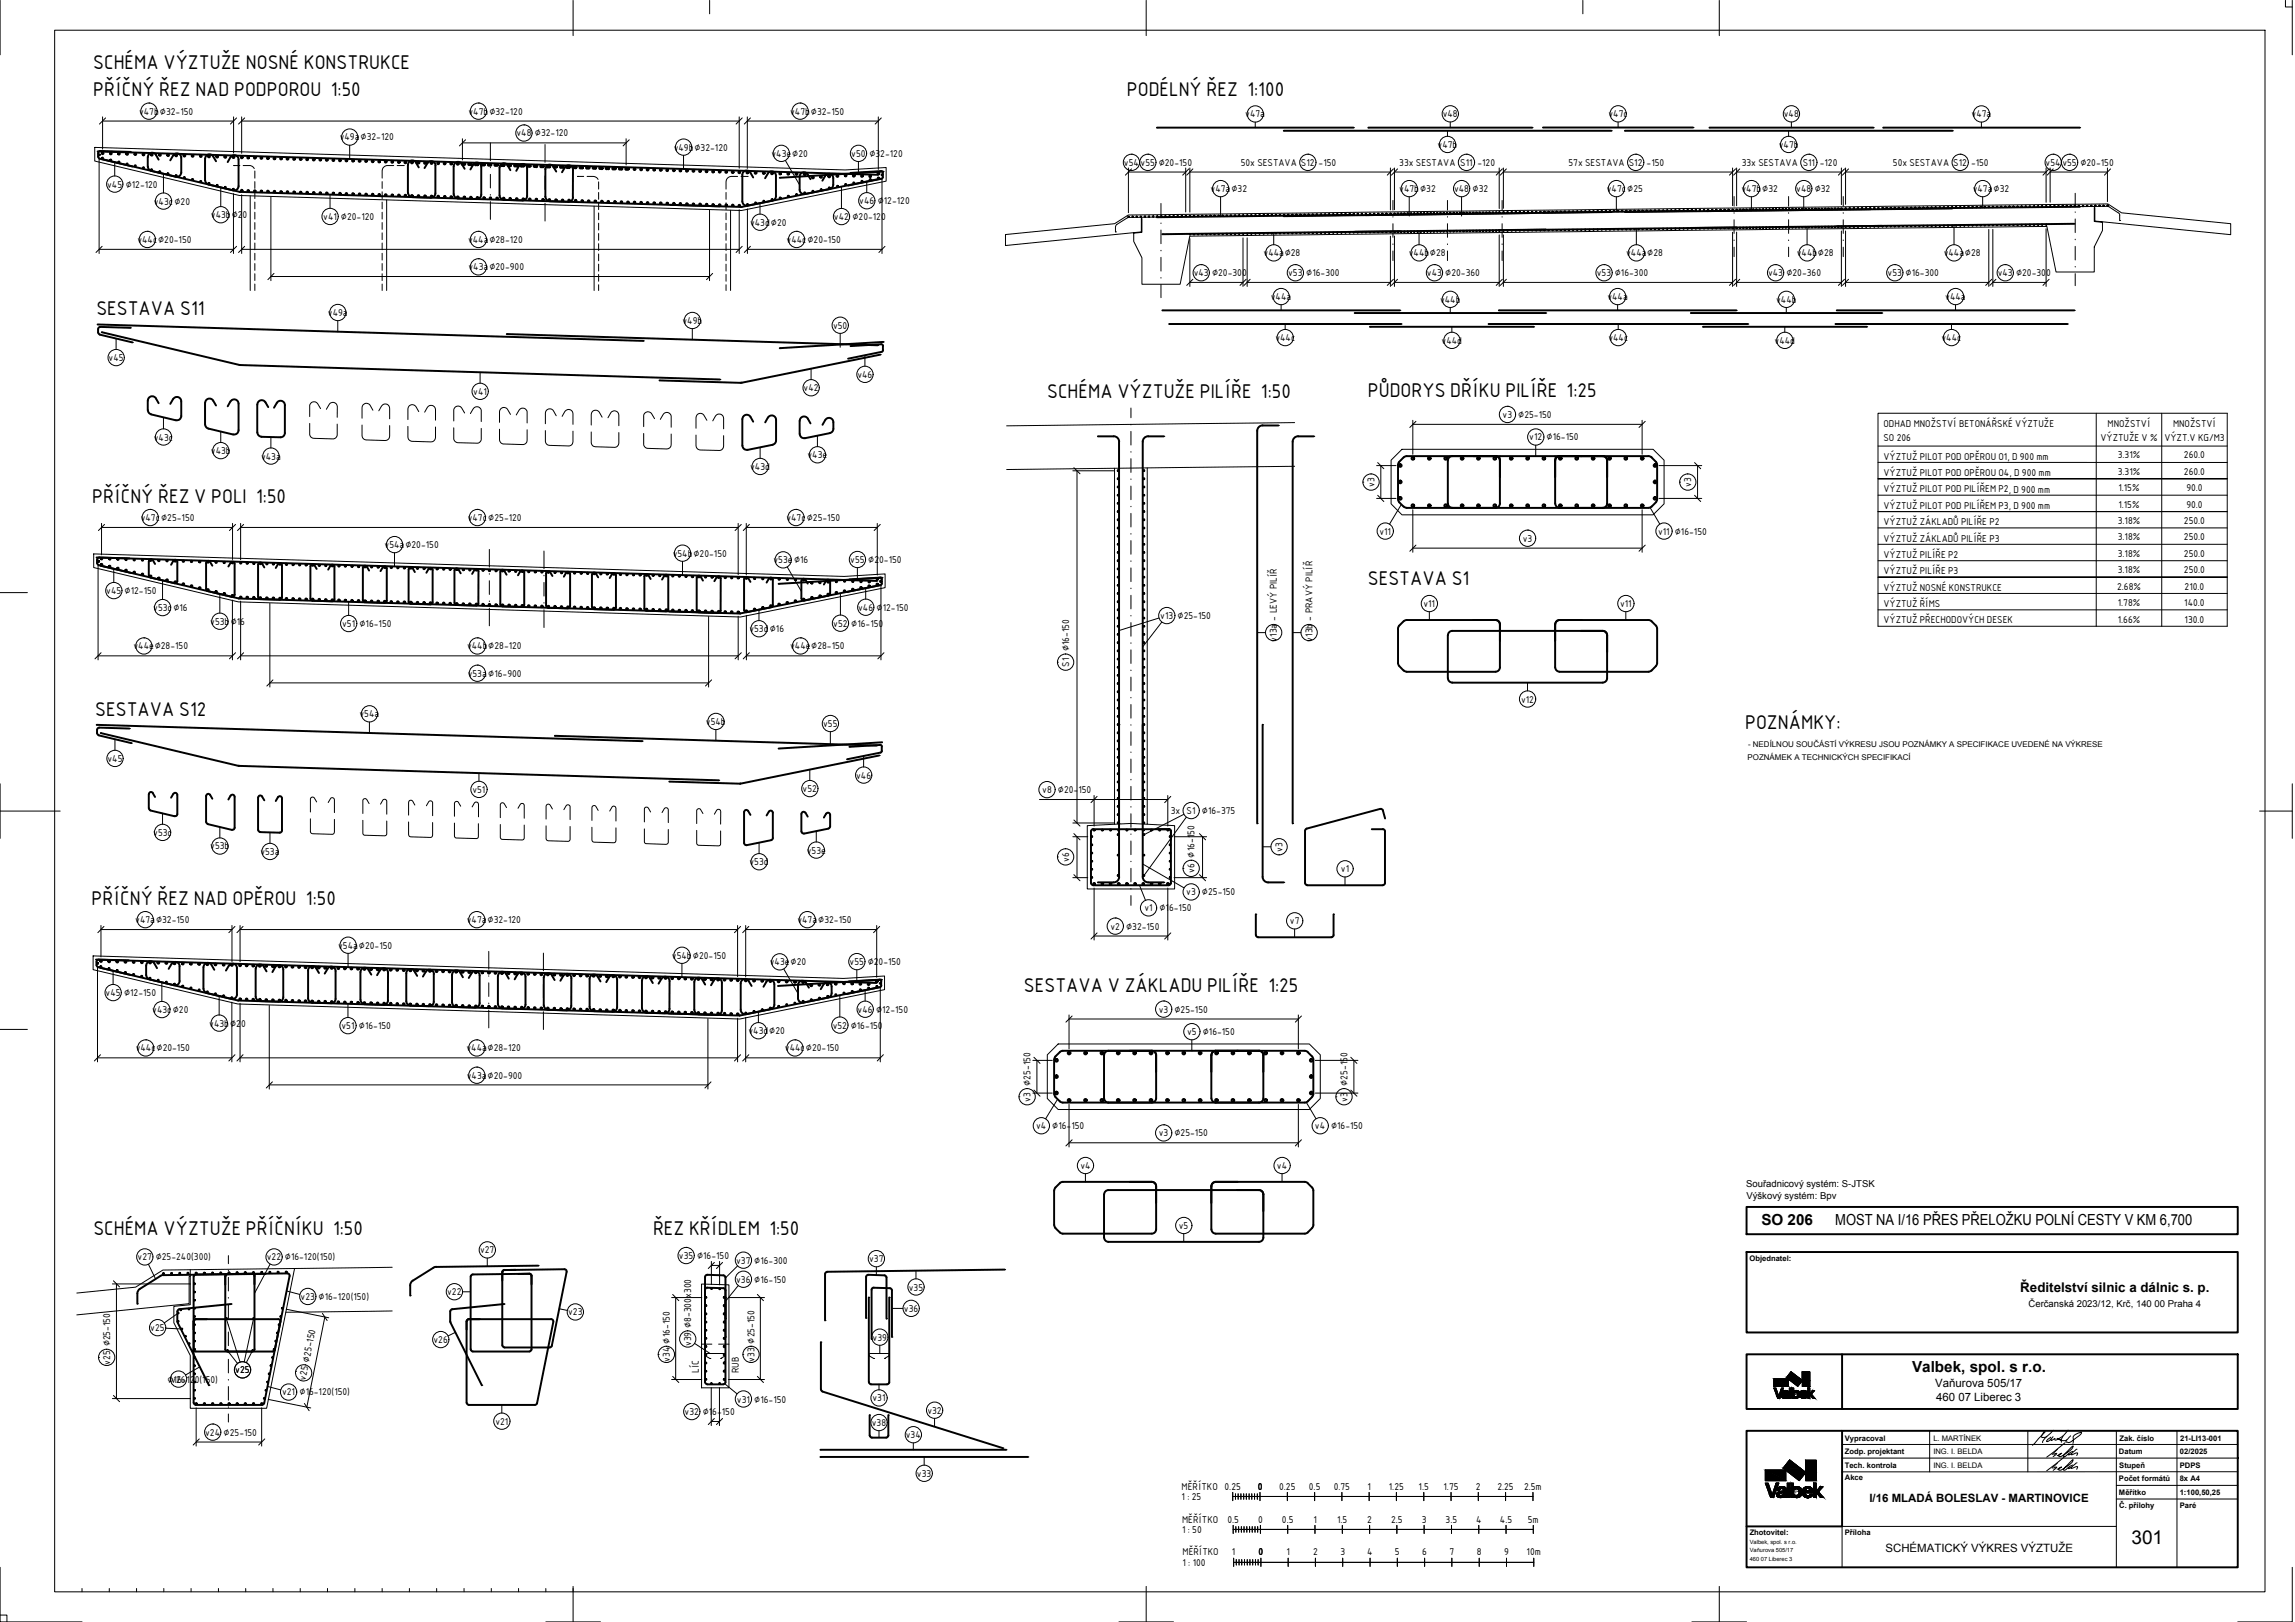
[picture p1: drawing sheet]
<svg xmlns="http://www.w3.org/2000/svg" width="841mm" height="594mm" viewBox="0 0 841 594" stroke-linecap="round" stroke-linejoin="round" font-family="sans-serif">
<defs><g id="words">
<g font-size="7">
<text x="34.2" y="25.2">SCHÉMA VÝZTUŽE NOSNÉ KONSTRUKCE</text>
<text x="34.2" y="35.2">PŘÍČNÝ ŘEZ NAD PODPOROU 1:50</text>
<text x="413" y="35.2">PODÉLNÝ ŘEZ 1:100</text>
<text x="35.3" y="115.5">SESTAVA S11</text>
<text x="383.8" y="145.6">SCHÉMA VÝZTUŽE PILÍŘE 1:50</text>
<text x="501.3" y="145.4">PŮDORYS DŘÍKU PILÍŘE 1:25</text>
<text x="33.8" y="184.1">PŘÍČNÝ ŘEZ V POLI 1:50</text>
<text x="501.3" y="214.3">SESTAVA S1</text>
<text x="34.9" y="262.3">SESTAVA S12</text>
<text x="639.5" y="267.1">POZNÁMKY:</text>
<text x="33.6" y="331.4">PŘÍČNÝ ŘEZ NAD OPĚROU 1:50</text>
<text x="375.2" y="363.2">SESTAVA V ZÁKLADU PILÍŘE 1:25</text>
<text x="34.2" y="452.3">SCHÉMA VÝZTUŽE PŘÍČNÍKU 1:50</text>
<text x="239.3" y="452.3">ŘEZ KŘÍDLEM 1:50</text>
<text x="781.1" y="565.7">301</text>
</g>
<g font-size="5.6">
<text x="645.5" y="448.7">SO 206</text>
<text x="672.5" y="448.8">MOST NA I/16 PŘES PŘELOŽKU POLNÍ CESTY V KM 6,700</text>
<text x="700.7" y="502.4">Valbek, spol. s r.o.</text>
</g>
<text font-size="4.9" x="740.4" y="473.2">Ředitelství silnic a dálnic s. p.</text>
<g font-size="4.2">
<text x="709.2" y="508.1">Vaňurova 505/17</text>
<text x="709.5" y="513.1">460 07 Liberec 3</text>
<text x="685.1" y="550.1">I/16 MLADÁ BOLESLAV - MARTINOVICE</text>
<text x="691" y="568.4">SCHÉMATICKÝ VÝKRES VÝZTUŽE</text>
</g>
<g font-size="3.5">
<text x="51" y="42">v47b∅32-150</text>
<text x="171.7" y="42">v47b∅32-120</text>
<text x="289.6" y="42">v47b∅32-150</text>
<text x="456.4" y="43">v47a</text>
<text x="528.7" y="43">v48</text>
<text x="589.4" y="43">v47c</text>
<text x="653.7" y="43">v48</text>
<text x="722.5" y="43">v47a</text>
<text x="124.5" y="51.4">v49a∅32-120</text>
<text x="189.3" y="50">v48 ∅32-120</text>
<text x="246.9" y="55.1">v49b∅32-120</text>
<text x="282.7" y="57.5">v43e∅20</text>
<text x="312" y="57.5">v50 ∅32-120</text>
<text x="526.8" y="54.2">v47b</text>
<text x="651.8" y="54.2">v47b</text>
<text x="411.9" y="60.8">v54 v55 ∅20-150</text>
<text x="454.7" y="60.8">50x SESTAVA S12 -150</text>
<text x="512.8" y="60.8">33x SESTAVA S11 -120</text>
<text x="574.8" y="60.8">57x SESTAVA S12 -150</text>
<text x="638.3" y="60.8">33x SESTAVA S11 -120</text>
<text x="693.7" y="60.8">50x SESTAVA S12 -150</text>
<text x="749.6" y="60.8">v54 v55 ∅20-150</text>
<text x="39.3" y="68.7">v45 ∅12-120</text>
<text x="443.7" y="70.4">v47a∅32</text>
<text x="512.8" y="70.4">v47b∅32</text>
<text x="532.8" y="70.4">v48 ∅32</text>
<text x="588.8" y="70.4">v47c∅25</text>
<text x="638.2" y="70.4">v47b∅32</text>
<text x="658.2" y="70.4">v48 ∅32</text>
<text x="722.9" y="70.4">v47a∅32</text>
<text x="56.4" y="74.9">v43c∅20</text>
<text x="314.9" y="74.8">v46 ∅12-120</text>
<text x="77.3" y="79.9">v43b∅20</text>
<text x="118.4" y="80.5">v41 ∅20-120</text>
<text x="274.9" y="82.6">v43d∅20</text>
<text x="305.6" y="80.6">v42 ∅20-120</text>
<text x="50.3" y="89">v44c∅20-150</text>
<text x="171.5" y="89">v44a∅28-120</text>
<text x="288.2" y="89">v44c∅20-150</text>
<text x="463" y="93.9">v44a∅28</text>
<text x="516.3" y="93.9">v44b∅28</text>
<text x="595.9" y="93.9">v44a∅28</text>
<text x="658.5" y="93.9">v44b∅28</text>
<text x="712.3" y="93.9">v44a∅28</text>
<text x="171.7" y="99">v43a∅20-900</text>
<text x="437.4" y="101.2">v43 ∅20-300</text>
<text x="472.1" y="101.2">v53 ∅16-300</text>
<text x="522.9" y="101.2">v43 ∅20-360</text>
<text x="585.2" y="101.2">v53 ∅16-300</text>
<text x="647.9" y="101.2">v43 ∅20-360</text>
<text x="691.7" y="101.2">v53 ∅16-300</text>
<text x="732.1" y="101.2">v43 ∅20-300</text>
<text x="465.7" y="109.9">v44a</text>
<text x="527.7" y="110.9">v44b</text>
<text x="589" y="109.9">v44a</text>
<text x="650.9" y="110.9">v44b</text>
<text x="712.9" y="109.9">v44a</text>
<text x="120.2" y="115.8">v49a</text>
<text x="250.1" y="118.6">v49b</text>
<text x="305.3" y="120.4">v50</text>
<text x="467.4" y="124.9">v44c</text>
<text x="528.3" y="125.9">v44d</text>
<text x="589.4" y="124.9">v44c</text>
<text x="650.3" y="125.9">v44d</text>
<text x="711.5" y="124.9">v44c</text>
<text x="39.8" y="132.2">v45</text>
<text x="294.5" y="143.3">v42</text>
<text x="314.2" y="138.4">v46</text>
<text x="173.4" y="144.6">v41</text>
<text x="550.6" y="153.1">v3 ∅25-150</text>
<text x="56.4" y="161.3">v43c</text>
<text x="560.4" y="161.3">v12 ∅16-150</text>
<text x="690.2" y="156.4">ODHAD MNOŽSTVÍ BETONÁŘSKÉ VÝZTUŽE</text>
<text x="690.2" y="161.3">SO 206</text>
<text x="769.7" y="161.6">VÝZTUŽE V %</text>
<text x="772.3" y="156.4">MNOŽSTVÍ</text>
<text x="793.2" y="161.6">VÝZT.V KG/M3</text>
<text x="796.3" y="156.4">MNOŽSTVÍ</text>
<text x="77.3" y="166.3">v43b</text>
<text x="295.9" y="167.8">v43e</text>
<text x="776.1" y="167.9">3.31%</text>
<text x="800.3" y="167.9">260.0</text>
<text x="95.7" y="168.3">v43a</text>
<text x="274.9" y="172.1">v43d</text>
<text x="690.2" y="168.4">VÝZTUŽ PILOT POD OPĚROU O1, D 900 mm</text>
<text x="776.1" y="173.9">3.31%</text>
<text x="800.3" y="173.9">260.0</text>
<text x="503.6" y="178.4" transform="rotate(-90 503.6 178.4)">v3</text>
<text x="619.8" y="178.4" transform="rotate(-90 619.8 178.4)">v3</text>
<text x="690.2" y="174.4">VÝZTUŽ PILOT POD OPĚROU O4, D 900 mm</text>
<text x="776.3" y="179.9">1.15%</text>
<text x="801.2" y="179.9">90.0</text>
<text x="690.2" y="180.4">VÝZTUŽ PILOT POD PILÍŘEM P2, D 900 mm</text>
<text x="776.3" y="185.9">1.15%</text>
<text x="801.2" y="185.9">90.0</text>
<text x="51.6" y="190.9">v47c∅25-150</text>
<text x="171.4" y="190.9">v47c∅25-120</text>
<text x="288.2" y="190.9">v47c∅25-150</text>
<text x="690.2" y="186.4">VÝZTUŽ PILOT POD PILÍŘEM P3, D 900 mm</text>
<text x="776.1" y="192">3.18%</text>
<text x="800.3" y="192">250.0</text>
<text x="505.5" y="195.8">v11</text>
<text x="607.6" y="195.8">v11 ∅16-150</text>
<text x="690.2" y="192.4">VÝZTUŽ ZÁKLADŮ PILÍŘE P2</text>
<text x="776.1" y="198">3.18%</text>
<text x="800.3" y="198">250.0</text>
<text x="140.9" y="200.7">v54a∅20-150</text>
<text x="246.5" y="203.9">v54b∅20-150</text>
<text x="558" y="198.4">v3</text>
<text x="690.2" y="198.3">VÝZTUŽ ZÁKLADŮ PILÍŘE P3</text>
<text x="800.3" y="204">250.0</text>
<text x="283.5" y="206.3">v53e∅16</text>
<text x="311.6" y="206.2">v55 ∅20-150</text>
<text x="690.2" y="204.4">VÝZTUŽ PILÍŘE P2</text>
<text x="776.1" y="204">3.18%</text>
<text x="800.3" y="210">250.0</text>
<text x="690.2" y="210.4">VÝZTUŽ PILÍŘE P3</text>
<text x="776.1" y="210">3.18%</text>
<text x="38.9" y="217.6">v45 ∅12-150</text>
<text x="690.2" y="216.4">VÝZTUŽ NOSNÉ KONSTRUKCE</text>
<text x="775.8" y="216">2.68%</text>
<text x="800.6" y="216">210.0</text>
<text x="56.2" y="223.8">v53c ∅16</text>
<text x="314.5" y="223.7">v46 ∅12-150</text>
<text x="425.2" y="226.8">v13 ∅25-150</text>
<text x="521.6" y="222.3">v11</text>
<text x="593.7" y="222.3">v11</text>
<text x="690.2" y="222.3">VÝZTUŽ ŘÍMS</text>
<text x="776.1" y="222.1">1.78%</text>
<text x="800.4" y="222.1">140.0</text>
<text x="77" y="228.8">v53b∅16</text>
<text x="125.4" y="229.7">v51 ∅16-150</text>
<text x="274.6" y="231.6">v53d∅16</text>
<text x="305.4" y="229.5">v52 ∅16-150</text>
<text x="690.2" y="228.4">VÝZTUŽ PŘECHODOVÝCH DESEK</text>
<text x="776.1" y="228.1">1.66%</text>
<text x="800.6" y="228.1">130.0</text>
<text x="48.9" y="237.8">v44e∅28-150</text>
<text x="171.2" y="237.8">v44b∅28-120</text>
<text x="289.6" y="237.8">v44e∅28-150</text>
<text x="468" y="235" transform="rotate(-90 468 235)">v13a - LEVÝ PILÍŘ</text>
<text x="480.9" y="235" transform="rotate(-90 480.9 235)">v13b - PRAVÝ PILÍŘ</text>
<text x="391.8" y="244.2" transform="rotate(-90 391.8 244.2)">S1 ∅16-150</text>
<text x="171.4" y="247.9">v53a∅16-900</text>
<text x="557.4" y="257.3">v12</text>
<text x="131.7" y="262.7">v54a</text>
<text x="258.7" y="265.5">v54b</text>
<text x="301.7" y="266.3">v55</text>
<text x="39.4" y="279">v45</text>
<text x="313.7" y="285.2">v46</text>
<text x="173.1" y="290.4">v51</text>
<text x="294.1" y="290.1">v52</text>
<text x="381.9" y="290.5">v8 ∅20-150</text>
<text x="429" y="298.1">3x S1 ∅16-375</text>
<text x="56.2" y="306.2">v53c</text>
<text x="77" y="311.1">v53b</text>
<text x="469.9" y="311.9" transform="rotate(-90 469.9 311.9)">v3</text>
<text x="95.4" y="313.2">v53a</text>
<text x="274.7" y="316.9">v53d</text>
<text x="295.7" y="312.6">v53e</text>
<text x="391.8" y="315.6" transform="rotate(-90 391.8 315.6)">v6</text>
<text x="437.7" y="319.8" transform="rotate(-90 437.7 319.8)">v6 ∅16-150</text>
<text x="491.4" y="319.5">v1</text>
<text x="434.7" y="327.9">v3 ∅25-150</text>
<text x="419.4" y="333.8">v1</text>
<text x="424.9" y="333.8">∅16-150</text>
<text x="49.6" y="338.1">v47a∅32-150</text>
<text x="171.1" y="338.1">v47a∅32-120</text>
<text x="292.2" y="338.1">v47a∅32-150</text>
<text x="407" y="340.5">v2 ∅32-150</text>
<text x="472.7" y="338.6">v7</text>
<text x="123.9" y="347.5">v54a∅20-150</text>
<text x="246.3" y="351.2">v54b∅20-150</text>
<text x="282.1" y="353.6">v43e∅20</text>
<text x="311.4" y="353.5">v55 ∅20-150</text>
<text x="38.7" y="364.8">v45 ∅12-150</text>
<text x="55.8" y="371">v43c∅20</text>
<text x="314.3" y="370.9">v46 ∅12-150</text>
<text x="424.6" y="370.9">v3 ∅25-150</text>
<text x="76.7" y="376">v43b∅20</text>
<text x="125.1" y="376.9">v51 ∅16-150</text>
<text x="305.1" y="376.7">v52 ∅16-150</text>
<text x="274.3" y="378.8">v43d∅20</text>
<text x="435" y="379.2">v5 ∅16-150</text>
<text x="49.7" y="385.1">v44c∅20-150</text>
<text x="170.9" y="385.1">v44a∅28-120</text>
<text x="287.7" y="385.1">v44c∅20-150</text>
<text x="171.1" y="395.1">v43a∅20-900</text>
<text x="493.8" y="397.7" transform="rotate(-90 493.8 397.7)">∅25-150</text>
<text x="377.7" y="403.5" transform="rotate(-90 377.7 403.5)">v3 ∅25-150</text>
<text x="493.8" y="403.5" transform="rotate(-90 493.8 403.5)">v3</text>
<text x="379.7" y="413.6">v4 ∅16-150</text>
<text x="481.9" y="413.6">v4 ∅16-150</text>
<text x="424.6" y="416.2">v3 ∅25-150</text>
<text x="395.9" y="428.1">v4</text>
<text x="468" y="428.1">v4</text>
<text x="639.9" y="434.9">Souřadnicový systém: S-JTSK</text>
<text x="640" y="439.1">Výškový systém: Bpv</text>
<text x="432" y="450.1">v5</text>
<text x="50.4" y="461.6">v27 ∅25-240(300)</text>
<text x="97.8" y="461.6">v22 ∅16-120(150)</text>
<text x="175.9" y="459">v27</text>
<text x="248.8" y="461.2">v35 ∅16-150</text>
<text x="269.8" y="462.8">v37 ∅16-300</text>
<text x="318.5" y="462.3">v37</text>
<text x="269.8" y="469.8">v36 ∅16-150</text>
<text x="333" y="472.7">v35</text>
<text x="110.2" y="476.1">v23 ∅16-120(150)</text>
<text x="163.9" y="474.4">v22</text>
<text x="743.4" y="478.8">Čerčanská 2023/12, Krč, 140 00 Praha 4</text>
<text x="208.2" y="481.8">v23</text>
<text x="331.3" y="480.5">v36</text>
<text x="55.1" y="487.6">v25</text>
<text x="158.9" y="491.9">v26</text>
<text x="319.8" y="491">v39</text>
<text x="253.3" y="493.1" transform="rotate(-90 253.3 493.1)">v39 ∅8-300x300</text>
<text x="40.3" y="499.8" transform="rotate(-90 40.3 499.8)">v25 ∅25-150</text>
<text x="86.2" y="503">v25</text>
<text x="113.3" y="499.2" transform="rotate(-79 113.3 499.2)">∅25-150</text>
<text x="245.4" y="498.8" transform="rotate(-90 245.4 498.8)">v34 ∅16-150</text>
<text x="256.1" y="502.9" transform="rotate(-90 256.1 502.9)">LÍC</text>
<text x="270.7" y="502.9" transform="rotate(-90 270.7 502.9)">RUB</text>
<text x="276.4" y="498.7" transform="rotate(-90 276.4 498.7)">v33 ∅25-150</text>
<text x="61.4" y="506.4">∅16-120(150)</text>
<text x="62.8" y="506.4">v26</text>
<text x="112" y="505.6" transform="rotate(-78 112 505.6)">v25</text>
<text x="103.4" y="511.1">v21 ∅16-120(150)</text>
<text x="270" y="513.7">v31 ∅16-150</text>
<text x="319.7" y="513.3">v31</text>
<text x="181.5" y="521.8">v21</text>
<text x="250.9" y="518.3">v32 ∅16-150</text>
<text x="339.9" y="517.8">v32</text>
<text x="75.2" y="525.8">v24 ∅25-150</text>
<text x="319.5" y="522.3">v38</text>
<text x="331.9" y="526.7">v34</text>
<text x="336" y="540.9">v33</text>
<text x="433" y="545.6">MĚŘÍTKO</text>
<text x="448.7" y="545.6">0.25</text>
<text x="460.9" y="545.6">0</text>
<text x="468.8" y="545.6">0.25</text>
<text x="479.6" y="545.6">0.5</text>
<text x="488.7" y="545.6">0.75</text>
<text x="501.1" y="545.6">1</text>
<text x="509" y="545.6">1.25</text>
<text x="519.9" y="545.6">1.5</text>
<text x="529" y="545.6">1.75</text>
<text x="540.9" y="545.6">2</text>
<text x="548.7" y="545.6">2.25</text>
<text x="558.5" y="545.6">2.5m</text>
<text x="433" y="549.3">1 : 25</text>
<text x="433.2" y="557.7">MĚŘÍTKO</text>
<text x="449.8" y="557.7">0.5</text>
<text x="461" y="557.7">0</text>
<text x="469.8" y="557.7">0.5</text>
<text x="481.3" y="557.7">1</text>
<text x="490" y="557.7">1.5</text>
<text x="501" y="557.7">2</text>
<text x="509.8" y="557.7">2.5</text>
<text x="521" y="557.7">3</text>
<text x="529.8" y="557.7">3.5</text>
<text x="540.9" y="557.7">4</text>
<text x="549.7" y="557.7">4.5</text>
<text x="559.9" y="557.7">5m</text>
<text x="433.2" y="561.4">1 : 50</text>
<text x="433.4" y="569.7">MĚŘÍTKO</text>
<text x="451.4" y="569.7">1</text>
<text x="461.2" y="569.7">0</text>
<text x="471.4" y="569.7">1</text>
<text x="481.2" y="569.7">2</text>
<text x="491.2" y="569.7">3</text>
<text x="501.1" y="569.7">4</text>
<text x="511.2" y="569.7">5</text>
<text x="521.2" y="569.7">6</text>
<text x="531.2" y="569.7">7</text>
<text x="541.2" y="569.7">8</text>
<text x="551.2" y="569.7">9</text>
<text x="559.4" y="569.7">10m</text>
<text x="433.4" y="573.5">1 : 100</text>
</g>
<g font-size="2.9">
<text x="640.6" y="273.5">- NEDÍLNOU SOUČÁSTÍ VÝKRESU JSOU POZNÁMKY A SPECIFIKACE UVEDENÉ NA VÝKRESE</text>
<text x="640.4" y="278.3">POZNÁMEK A TECHNICKÝCH SPECIFIKACÍ</text>
</g>
<g font-size="2.8">
<text x="641.1" y="461.7">Objednatel:</text>
<text x="676.1" y="527.6">Vypracoval</text>
<text x="708.5" y="527.7">L. MARTÍNEK</text>
<text x="776.7" y="527.6">Zak. číslo</text>
<text x="798.9" y="527.6">21-LI13-001</text>
<text x="676" y="532.6">Zodp. projektant</text>
<text x="708.5" y="532.6">ING. I. BELDA</text>
<text x="776.5" y="532.6">Datum</text>
<text x="798.9" y="532.5">02/2025</text>
<text x="676" y="537.6">Tech. kontrola</text>
<text x="708.5" y="537.6">ING. I. BELDA</text>
<text x="776.6" y="537.6">Stupeň</text>
<text x="798.8" y="537.6">PDPS</text>
<text x="676.1" y="542.2">Akce</text>
<text x="776.5" y="542.6">Počet formátů</text>
<text x="798.8" y="542.6">8x A4</text>
<text x="776.5" y="547.6">Měřítko</text>
<text x="798.8" y="547.6">1:100,50,25</text>
<text x="776.6" y="552.2">Č. přílohy</text>
<text x="798.8" y="552.2">Paré</text>
<text x="641.2" y="562.2">Zhotovitel:</text>
<text x="676" y="562.2">Příloha</text>
</g>
<g font-size="2.1">
<text x="641.2" y="565.5">Valbek, spol. s r.o.</text>
<text x="641.2" y="568.6">Vaňurova 505/17</text>
<text x="641.2" y="571.6">460 07 Liberec 3</text>
</g>
</g></defs>
<!-- layer: 0 -->
<g fill="none" stroke="#000" stroke-width=".37">
<path d="M38.7 43.2l-2.3 2.2M86.7 43.2l-2.2 2.2M89.7 43.2l-2.3 2.2M170.6 51.2l-2.2 2.2M230.6 51.2l-2.3 2.2M272 43.2l-2.3 2.2M275 43.2l-2.2 2.2M323 43.2l-2.3 2.2M414.7 61.9l-2.3 2.2M425.4 74.5v4.8M435.7 61.9l-2.3 2.2M437.1 61.9l-2.2 2.2"/>
<path d="M510.5 73.4v3.5M510.5 79.3v.2M510.6 61.9l-2.2 2.2M512.1 61.9l-2.2 2.2M530.4 73.4v3.5M530.4 79.3v.2M550.5 73.4v3.5M550.5 79.3v.2M550.5 61.9l-2.2 2.2M552 61.9l-2.2 2.2M635.5 72v3.5M635.5 77.9v.2"/>
<path d="M636 61.9l-2.2 2.2M637.5 61.9l-2.2 2.2M655.4 72v3.5M655.4 77.9v.2M675.5 72v3.5M675.5 77.9v.2M675.9 61.9l-2.2 2.2M677.4 61.9l-2.2 2.2M750.9 61.9l-2.2 2.2M752.4 61.9l-2.2 2.2M760.5 70.8v4.4M760.5 77.6v.2"/>
<path d="M773.4 61.9l-2.2 2.2M37.4 90.2l-2.2 2.3M86.7 90.2l-2.2 2.3M89.7 90.2l-2.3 2.3M272 90.2l-2.3 2.3M275 90.2l-2.2 2.3M324.3 90.2l-2.2 2.3M425.4 81.7v.1M425.4 84.3v5M425.4 91.7v.2M425.4 94.2v5.1M510.5 81.9v5"/>
<path d="M510.5 89.3v.2M510.5 91.9v3.5M530.4 81.9v5M530.4 89.3v.2M530.4 91.9v3.5M550.5 81.9v5M550.5 89.3v.2M550.5 91.9v3.5M635.5 80.5v5M635.5 87.9v.2M635.5 90.5v3.5M655.4 80.5v5"/>
<path d="M655.4 87.9v.2M655.4 90.5v3.5M675.5 80.5v5M675.5 87.9v.2M675.5 90.5v3.5M760.5 80.2v5M760.5 87.6v.2M760.5 90.2v5M760.5 97.6v.2M100.4 100.1l-2.2 2.3M261.2 100.1l-2.3 2.3M425.4 101.7v.2"/>
<path d="M425.4 104.3v4.7M437.1 102.3l-2.2 2.2M456.6 102.3l-2.2 2.2M458.1 102.3l-2.2 2.2M510.6 102.3l-2.2 2.2M512.1 102.3l-2.2 2.2M550.5 102.3l-2.2 2.2M552 102.3l-2.2 2.2M636 102.3l-2.2 2.2M637.5 102.3l-2.2 2.2M675.9 102.3l-2.2 2.2M677.4 102.3l-2.2 2.2"/>
<path d="M729.9 102.3l-2.2 2.2M731.4 102.3l-2.2 2.2M750.9 102.3l-2.2 2.2M760.5 100.2v4.4M414.4 149.5v3.5M414.4 155.4v.2M414.4 158v5M518.9 154.3l-2.3 2.3M602.9 154.3l-2.3 2.3M393.5 171.3l2.3 2.2M414.4 165.4v.2M414.4 168v5"/>
<path d="M414.4 175.4v.2M414.4 178v5M504.9 169.4l2.2 2.3M621 169.4l2.2 2.3M38.3 192.1l-2.2 2.2M86.3 192.1l-2.2 2.2M89.3 192.1l-2.3 2.2M271.7 192.1l-2.3 2.2M274.6 192.1l-2.2 2.2M322.6 192.1l-2.3 2.2M414.4 185.4v.2M414.4 188v5"/>
<path d="M414.4 195.4v.2M414.4 198v5M504.9 181.4l2.2 2.3M518.9 199.7l-2.3 2.2M602.9 199.7l-2.3 2.2M621 181.4l2.2 2.3M414.4 205.4v.2M414.4 208v5M414.4 215.4v.2M414.4 218v5M37 239.1l-2.2 2.2M86.3 239.1l-2.2 2.2"/>
<path d="M89.3 239.1l-2.3 2.2M271.7 239.1l-2.3 2.2M274.6 239.1l-2.2 2.2M323.9 239.1l-2.2 2.2M414.4 225.4v.2M414.4 228v5M414.4 235.4v.2M414.4 238v5M100 249l-2.2 2.3M260.8 249l-2.3 2.3M414.4 245.4v.2M414.4 248v5"/>
<path d="M414.4 255.4v.2M414.4 258v5M414.4 265.4v.2M414.4 268v5M414.4 275.4v.2M414.4 278v5M402 291.7l-2.2 2.3M414.4 285.4v.2M414.4 288v5M414.4 295.4v.2M414.4 298v5M429 291.7l-2.2 2.3"/>
<path d="M393.5 305.3l2.3 2.3M393.5 300.3l2.3 2.3M414.4 305.4v.2M414.4 308v5M414.4 315.4v.2M414.4 318v5M439.5 305.3l2.3 2.3M38.1 339.3l-2.2 2.3M86.1 339.3l-2.2 2.3M89.1 339.3l-2.3 2.3M271.4 339.3l-2.2 2.3M274.4 339.3l-2.2 2.3"/>
<path d="M322.4 339.3l-2.3 2.3M393.5 320.4l2.3 2.2M414.4 325.4v.2M414.4 328v3.6M439.5 320.4l2.3 2.2M402 341.7l-2.2 2.2M429 341.7l-2.2 2.2M392.9 372.1l-2.3 2.3M476.9 372.1l-2.2 2.3M36.8 386.3l-2.2 2.3M86.1 386.3l-2.2 2.3M89.1 386.3l-2.3 2.3"/>
<path d="M99.8 396.3l-2.2 2.2M260.6 396.3l-2.3 2.2M271.4 386.3l-2.2 2.3M274.4 386.3l-2.2 2.3M323.7 386.3l-2.2 2.3M378.9 399.3l2.2 2.2M378.9 387.2l2.2 2.3M495 399.3l2.2 2.2M495 387.2l2.2 2.3M392.9 417.5l-2.3 2.2M476.9 417.5l-2.2 2.2M83.7 459.9v2.9"/>
<path d="M41.6 469.1l2.2 2.3M83.7 465.3v.2M83.7 467.8v5M83.7 475.2v.3M83.7 477.9v5M246.5 474.1l2.3 2.3M261.8 462.4l-2.3 2.2M264.8 462.4l-2.2 2.2M277.5 474.1l2.3 2.3M83.7 485.2v.3M83.7 487.9v5M83.7 495.3v.1"/>
<path d="M83.7 497.9v4.9M118.2 481l1.7 2.7M41.6 511.1l2.2 2.3M83.7 505.3v.2M83.7 507.8v5M83.7 515.3v.2M83.7 517.9v2.9M111.5 514l1.8 2.7M246.5 504.1l2.3 2.3M261.8 519.5l-2.3 2.3M264.8 519.5l-2.2 2.3M277.5 504.1l2.3 2.3"/>
<path d="M73 527l-2.2 2.3M97 527l-2.2 2.3M752.6 537.8l.6-.4h.5l-1.3 1.1M752.6 532.8l.2-.2a.43 .43 0 0 1 .4-.4 .43 .43 0 0 1 .5 .3l-1.3 1M754 530.8l-2 1.9M754 535.8l-2 1.9M756.8 533.4l-6.8 5.3M756.8 528.4l-6.8 5.3M759.2 537.3l-1.2 .6 .2-.4M759.2 532.3l-1.2 .6 .2-.4M759.6 536.6l-2.6 1.7-.8 .1 .4-.8 1.7-1.7 1.3-1.3 .1 .3a10.2 10.2 0 0 1-4.4 3.6l-.8-.1a.94 .94 0 0 1 1-1.1l-.8 .6-.8 .2M759.6 531.6l-2.3 1.4a.6 .6 0 0 1-.5 .5 .6 .6 0 0 1-.6-.3l3.5-3.6-.2 .7-.7 .8-3.7 2.4a.52 .52 0 0 1-.8-.3 .52 .52 0 0 1 .6-.7l.6-.2-1 .7-.6 .1"/>
<path d="M761.2 535.8l-2.2 1.8 .1 .3 2.2-.8-.3 1.1M761.2 530.8l-1.4 .9-.8 1.1 1-.3a.81 .81 0 0 1 1.4-.1l-.4 .7"/>
</g>
<!-- layer: .0_200 -->
<g fill="none" stroke="#000" stroke-width=".37">
<path d="M34.7 54l275.1 8.2 14.9-.8v5l-53 10.7-184-5.5-53-12.6zM91.7 71.7v34.7M141.7 73.2v33.2M217.7 75.5v30.9M267.7 77v29.4M368.5 85.9l40-4 5-3.1 359-4.1 5 3.2 40 4v4.1l-49.8-5v-5h-.2v5.1l3 .3v3l-3 6v9.2h-14.1l-3.3-16.7-314.1 3.6-3.5 17.6h-14v-9.7l-3-6v-3l3-.3v-5.1h-.2v4.9l-49.8 5zM474.4 154.8l-105.5 1.2M420.4 171.4v130.5l10 .5v23.2h-32v-23.2l10-.5v-130.4M474.4 170.8l-105.5 1.2M509.8 168.5l4-3.9h92l4 3.9v16l-4 4.1h-92l-4-4.1zM549.7 167.1v7.7M569.9 167.1v7.7"/>
<path d="M34.3 202.9l275.1 8.2 15-.9v5l-53 10.8-184.1-5.6-53-12.5zM408.4 301.9l6-.3 6 .3M34.1 350.1l275 8.3 15-.9v5l-53 10.7-184-5.5-53-12.6zM383.8 386.3l4-3.9h92l4 3.9v16.1l-4 4h-92l-4-4zM69.7 467.5h-.4v10l-41.1 4.1M107.9 464.6l-10.2 51.2h-28v-19.3l-6-12v-6l6-.6v-12.9M143.7 464.2l-84 1-10 6.2-21.5 2.2M257.1 470.3l10 .3v37.7h-10zM143.7 480.2l-39 .4M257.1 492.3h3.8M263.4 492.3h3.7"/>
</g>
<!-- layer: .5_betonarska_vyztuz -->
<g fill="none" stroke="#000" stroke-width=".72">
<path d="M35.8 55.5l285.9 8.5M35.9 56.1v1.3M36 57.4l.6 .7M36.6 58.1l51.1 12.1M47.8 55.6l-11-.3-.6 .2-.2 .6M58.1 58.5l-1-1.8a1.59 1.59 0 0 0-1.7-.7 1.59 1.59 0 0 0-1.2 1.5l-.1 3.5 .6 1.1 .7 .4M63.4 57l-1 1.7M63.5 57a1.59 1.59 0 0 1 1.7-.8 1.59 1.59 0 0 1 1.2 1.6v5.4M75.1 58.1v7.9M75.2 58.1a1.59 1.59 0 0 1 1.2-1.5 1.59 1.59 0 0 1 1.7 .7l1.1 1.8M84.4 57.6l-1 1.8M84.5 57.6a1.59 1.59 0 0 1 1.8-.7 1.59 1.59 0 0 1 1.1 1.5v9.7a1.59 1.59 0 0 1-1.9 1.6"/>
<path d="M156.6 59.8l-1 1.8M156.6 59.8a1.56 1.56 0 0 1 1.8-.7 1.56 1.56 0 0 1 1.2 1.5v10.2a1.59 1.59 0 0 1-1.7 1.6l-6.9-.2M424 46.8h72M470.5 47.9h120M501.4 46.8h60.1M565.4 46.7h55M595.5 47.9h120M626.4 46.8h60.1M690.1 46.8h72M66.4 63.2a1.59 1.59 0 0 1-1.9 1.5M75.2 66l.2 .8 1 .7M87.7 70.2l176.1 5.4"/>
<path d="M153.5 61.3l-1-1.7a1.59 1.59 0 0 0-1.8-.8 1.59 1.59 0 0 0-1.2 1.6l.1 10.7a1.59 1.59 0 0 0 1.5 1M166.2 60.9l.1 10.2a1.59 1.59 0 0 0 1.5 1.6M166.3 60.9a1.59 1.59 0 0 1 1.2-1.6 1.59 1.59 0 0 1 1.7 .8l1.1 1.7M173.4 60.3l-1 1.8M173.4 60.3a1.59 1.59 0 0 1 1.8-.7 1.59 1.59 0 0 1 1.2 1.5v10.2a1.59 1.59 0 0 1-1.7 1.6M183.1 71.6a1.59 1.59 0 0 0 1.5 1.6M187 62.3l-.9-1.7a1.59 1.59 0 0 0-1.8-.8 1.59 1.59 0 0 0-1.2 1.6l-.1 10.2M189.2 62.6l1-1.8a1.59 1.59 0 0 1 1.8-.7 1.59 1.59 0 0 1 1.2 1.6v10.1a1.59 1.59 0 0 1-1.7 1.6M199.9 61.9v10.2M199.9 61.9a1.59 1.59 0 0 1 1.2-1.5 1.59 1.59 0 0 1 1.8 .7l.9 1.7M199.9 72.1a1.59 1.59 0 0 0 1.5 1.6M207 61.4l-1 1.7"/>
<path d="M207 61.3a1.59 1.59 0 0 1 1.8-.7 1.59 1.59 0 0 1 1.2 1.5l-.1 10.2M210 72.3a1.59 1.59 0 0 1-1.7 1.6M275 63.2a1.59 1.59 0 0 0-1.8-.7 1.59 1.59 0 0 0-1.2 1.5v9.8a1.59 1.59 0 0 0 1.9 1.5l9.2-1.8 .7-.5 .6-1.1v-7.5M275 63.3l1 1.7M284.4 64.3a1.59 1.59 0 0 0-1.2-1.5 1.59 1.59 0 0 0-1.8 .7l-1 1.8M297 65.6l-1-1.7a1.59 1.59 0 0 0-1.8-.8 1.59 1.59 0 0 0-1.2 1.6v4.8a1.59 1.59 0 0 0 1.9 1.6M301.4 66.2l1-1.8a1.59 1.59 0 0 1 1.8-.7 1.59 1.59 0 0 1 1.2 1.5v2.5M305.4 67.6l-.6 1.2-.7 .4M322.6 65.5l-51 10.3-25.9-.8M322.9 62.7l-11.2 .6M322.9 62.7l.5 .1 .2 .5M323 65.5l-12.2 2.5"/>
<path d="M323.5 63.3v1.6M323.6 64.8l-.5 .6M323.6 62.8l-37.9 2.3M496 78.7l-72 .9M590.5 77.7l-120 1.5M620.4 77.2l-55 .7M715.4 76.3l-119.9 1.4M762.1 75.7l-72 .8M513 84.7l-87 1.1M566.5 84.1l-70.1 .8M636.3 83.3l-87 1M689.6 82.7l-70 .8"/>
<path d="M760.1 82l-87 .9M35.8 118.8l200 6.1M426 113.7h87M428.5 118.7h85M496.4 114.7h70.1M502 119.7h60M545.5 118.7h95M549.3 113.7h87M619.6 114.7h70M624.1 119.7h60M672.6 118.7h85M673.1 113.7h87"/>
<path d="M35.9 120.5v1.3M36 121.7l.6 .8M36.6 122.6l11.9 2.8M37.3 121.7l50.4 12M47.8 120.1l-11-.4-.6 .3-.2 .5M87.7 133.7l176.1 5.3M185.7 122.4l136 4.1M241.7 139.3l29.7 .9M311.7 126.8l11.4-.7 .5 .4v1.8l-.5 .6M322.6 129.9l-51.1 10.3M323 128.9l-12.2 2.5M323.7 125.2l-38 2.3"/>
<path d="M54.1 146.7v3.5M54.2 146.7a1.59 1.59 0 0 1 1.2-1.5 1.59 1.59 0 0 1 1.7 .7l1 1.8M54.2 150.2l.2 .8 1 .7M55.4 151.8l9 2.1M63.4 146.2l-1 1.7M63.5 146.2a1.59 1.59 0 0 1 1.8-.8 1.59 1.59 0 0 1 1.1 1.6v5.4a1.59 1.59 0 0 1-1.9 1.5M75.1 147.6v7.9M75.2 147.6a1.59 1.59 0 0 1 1.2-1.6 1.59 1.59 0 0 1 1.7 .8l1.1 1.7M75.2 155.4l.2 .9 1 .7 9 2.1M84.4 147.1l-1 1.7M84.5 147.1a1.59 1.59 0 0 1 1.8-.8 1.59 1.59 0 0 1 1.1 1.6v9.7a1.59 1.59 0 0 1-1.9 1.5M94.3 148.2v10.2"/>
<path d="M94.3 148.2a1.59 1.59 0 0 1 1.2-1.6 1.59 1.59 0 0 1 1.8 .8l1 1.7M94.3 158.4a1.59 1.59 0 0 0 1.6 1.5l6.8 .3M100.4 149.3l1-1.7a1.59 1.59 0 0 1 1.8-.8 1.59 1.59 0 0 1 1.2 1.6v10.2a1.59 1.59 0 0 1-1.6 1.6M272 153.5v9.7M272.1 153.5a1.59 1.59 0 0 1 1.2-1.5 1.59 1.59 0 0 1 1.7 .7l1 1.7M281.4 153l-1 1.7M281.4 153a1.59 1.59 0 0 1 1.8-.8 1.59 1.59 0 0 1 1.2 1.6v7.5l-.5 1.2-.8 .4-9.1 1.9M293 154.1l.1 4.8a1.59 1.59 0 0 0 1.9 1.6l9.1-1.9M293.1 154.1a1.59 1.59 0 0 1 1.2-1.5 1.59 1.59 0 0 1 1.7 .7l1 1.8M302.4 153.9l-1 1.7M302.4 153.8a1.59 1.59 0 0 1 1.8-.7 1.59 1.59 0 0 1 1.2 1.6l-.1 2.8-.4 .7-.8 .4M402.3 159.8h5.8"/>
<path d="M408.1 159.8l1.4 .6 .6 1.4M420.8 159.8h5.7M420.8 159.8l-1.4 .6-.6 1.4v159.4l.2 1 1.2 .9 6.3 .1M468.5 155.8l-6.3 .1-1.2 .9-.3 1v143.8M475.7 159.8h5.8M475.7 159.8l-1.4 .6-.6 1.4v139.8M272.1 163.2a1.59 1.59 0 0 0 1.9 1.5M410.1 161.8v159.4M512.3 170.3v12.8l2 2.5M514.3 167.5l-1.7 1.9-.3 .9M514.4 167.5l1.1-.4h88.6l1.1 .4 1.8 1.9 .3 .9M530.6 168.7v15.7"/>
<path d="M532.2 167.1a1.59 1.59 0 0 0-1.6 1.5M548.1 167.1a1.59 1.59 0 0 1 1.6 1.5v15.8a1.59 1.59 0 0 1-1.6 1.6M571.5 167.1a1.59 1.59 0 0 0-1.6 1.5v15.8a1.68 1.68 0 0 0 1.6 1.6M587.4 167.1a1.59 1.59 0 0 1 1.5 1.5v15.8a1.59 1.59 0 0 1-1.5 1.6M607.3 170.3l-.1 12.8-2 2.5-1.1 .4M514.4 185.5l1.1 .5M515.5 186h88.6M530.6 184.4a1.59 1.59 0 0 0 1.6 1.6M35.4 204.2l285.9 8.6M35.6 205v1.2M35.6 206.2l.6 .8M36.2 207l11.9 2.9"/>
<path d="M36.9 207.2l50.7 12M47.4 204.5l-11-.3-.6 .2-.2 .6M54.5 205.6v5.1M54.6 210.7l.6 .8M56 205.2l.8 1.4M56 205.2a.78 .78 0 0 0-.9-.4 .78 .78 0 0 0-.5 .8M63.5 205.5l-.8 1.4M63.5 205.4a.78 .78 0 0 1 .9-.3 .78 .78 0 0 1 .6 .7v7l-.3 .6-.7 .2M75.5 206.2v9.5M75.6 215.7l.6 .8 8.8 2.1 .7-.2 .3-.6M77 205.8l.8 1.4M77 205.8a.78 .78 0 0 0-.9-.4 .78 .78 0 0 0-.5 .8"/>
<path d="M84.5 206.1l-.8 1.4M84.5 206.1a.78 .78 0 0 1 .9-.4 .78 .78 0 0 1 .6 .8v11.3M87.6 219.2l175.8 5.3M94.6 206.8v11.8M94.6 218.6l.2 .5 .6 .3 7.1 .2 .6-.2 .2-.6M96.1 206.4l.8 1.4M96.1 206.4a.78 .78 0 0 0-.9-.4 .78 .78 0 0 0-.6 .8M101 208l.9-1.3a.78 .78 0 0 1 .9-.4 .78 .78 0 0 1 .5 .7v11.8M116 208.4l-.7-1.4a.78 .78 0 0 0-.9-.4 .78 .78 0 0 0-.6 .8l-.1 11.8 .3 .5 .6 .3M120.3 208.6l.8-1.4a.78 .78 0 0 1 .9-.4 .78 .78 0 0 1 .6 .8v11.8l-.3 .6-.6 .2M134.4 207.6a.78 .78 0 0 0-.9-.4 .78 .78 0 0 0-.5 .8v11.8l.2 .5 .5 .3 7.2 .2 .6-.2 .2-.6M134.5 207.6l.8 1.4"/>
<path d="M140.3 207.8l-.9 1.4M140.3 207.8a.78 .78 0 0 1 .9-.4 .78 .78 0 0 1 .5 .8M141.7 208.2v11.8M149.7 208.5v11.9M149.8 208.5a.78 .78 0 0 1 .6-.7 .78 .78 0 0 1 .8 .3l.8 1.4M157.1 208.4l-.8 1.4M157.1 208.4a.78 .78 0 0 1 .9-.4 .78 .78 0 0 1 .5 .8v11.8M168 208.6l.8 1.4M168 208.6a.78 .78 0 0 0-.8-.4 .78 .78 0 0 0-.6 .8l-.1 11.8 .3 .5 .5 .2M173.8 208.8l-.8 1.4M173.9 208.8a.78 .78 0 0 1 .9-.3 .78 .78 0 0 1 .5 .7v11.8l-.2 .5-.6 .3M183.3 209.5v11.8"/>
<path d="M184.8 209.1l.8 1.4M184.8 209.1a.78 .78 0 0 0-.8-.4 .78 .78 0 0 0-.6 .8M189.8 210.7l.8-1.4a.78 .78 0 0 1 .9-.3 .78 .78 0 0 1 .6 .7v11.8l-.2 .5-.6 .3M200.1 210v11.8M200.2 210a.78 .78 0 0 1 .5-.8 .78 .78 0 0 1 .9 .4l.8 1.4M206.6 211.2l.9-1.4a.78 .78 0 0 1 .8-.3 .78 .78 0 0 1 .6 .7v11.8l-.2 .6-.6 .2M216.9 210.5v11.8M217 210.5a.78 .78 0 0 1 .5-.8 .78 .78 0 0 1 .9 .4l.8 1.4M223.4 211.7l.9-1.4a.78 .78 0 0 1 .9-.3 .78 .78 0 0 1 .5 .7v11.8l-.2 .6-.6 .2M237.6 210.7a.78 .78 0 0 0-.9-.4 .78 .78 0 0 0-.6 .8v11.8l.3 .5 .5 .3M237.6 210.7l.8 1.4M242.6 212.3l.8-1.4a.78 .78 0 0 1 .9-.4 .78 .78 0 0 1 .6 .8l-.1 12.2-.7 .4-7.2-.2"/>
<path d="M257.6 212.7l-.8-1.5a.78 .78 0 0 0-.9-.3 .78 .78 0 0 0-.5 .7l-.1 11.8 .3 .6 .5 .2M262.6 211.5l-.8 1.4M262.7 211.5a.78 .78 0 0 1 .8-.4 .78 .78 0 0 1 .6 .8v11.7l-.3 .6-.5 .2M272.7 212.1v11.3M272.7 212.1a.78 .78 0 0 1 .6-.7 .78 .78 0 0 1 .9 .3l.8 1.4M281.7 212l-.8 1.4M281.7 211.9a.78 .78 0 0 1 .9-.3 .78 .78 0 0 1 .6 .8v9.2l-.6 .8M293.7 212.8v6.4M293.7 212.8a.78 .78 0 0 1 .6-.8 .78 .78 0 0 1 .9 .4l.8 1.4M293.7 219.2l.3 .6 .6 .1M302.7 212.7l-.8 1.4M302.7 212.7a.78 .78 0 0 1 .9-.4 .78 .78 0 0 1 .6 .8v4.2l-.4 .7-9.2 2"/>
<path d="M322.2 214.4l-50.9 10.3M323.1 212.1v1.6M323.2 213.7l-.5 .6-12.3 2.5M323.2 212.1l-.2-.4-.5-.2-11.2 .7M323.3 211.6l-38 2.2M114.5 220l7.2 .2M149.8 220.3l.2 .6 .5 .2M158.5 220.6l-.2 .5-.6 .2M183.4 221.3l.2 .5 .5 .3M200.2 221.8l.2 .5 .5 .3M217 222.3l.2 .5 .5 .3 7.2 .2M245.3 224l25.8 .7"/>
<path d="M271.4 224.7h-.2M272.7 223.4l.3 .6 .7 .2M514.3 227.6l-1.5 1.5-.5 .8v12.9M514.4 227.6l1.1-.5h32.6a1.59 1.59 0 0 1 1.6 1.6v15.7a1.59 1.59 0 0 1-1.6 1.6M530.6 232.7v15.7M530.6 232.7a1.59 1.59 0 0 1 1.6-1.6h55.2a1.59 1.59 0 0 1 1.5 1.6v15.7M512.3 242.8l.3 .9 1.7 1.9M514.4 245.5l1.1 .5M515.5 246.1h32.5M571.5 246.1h32.6M588.9 248.4a1.65 1.65 0 0 1-1.6 1.6h-55.1a1.59 1.59 0 0 1-1.6-1.6M605.2 245.5l-1.1 .5"/>
<path d="M607.3 242.8l-.3 .9-1.8 1.9M607.3 242.8l-.1-12.9-.4-.8-2.1-1.9-33.2-.1a1.59 1.59 0 0 0-1.6 1.6v15.7a1.68 1.68 0 0 0 1.6 1.6M35.4 265.5l199.9 6M35.6 267.3v1.2M35.6 268.5l.6 .8M36.2 269.3l11.9 2.9M36.9 268.5l50.5 12M47.4 266.8l-11-.3-.6 .2-.2 .6M203.3 269.5l118 3.6M322.2 276.7l-50.9 10.3M323.1 273.4v1.7M323.2 275l-.5 .6-12.3 2.5"/>
<path d="M323.2 273.4l-.2-.4-.5-.2-11.2 .7M323.3 271.9l-38 2.3M462.7 265.4v55.8l.3 1 1.2 .9 6.3 .1M54.5 290.9v5.2M54.6 296l.6 .8 8.8 2.2 .7-.2 .3-.7M56 290.5l.8 1.4M56 290.5a.78 .78 0 0 0-.9-.4 .78 .78 0 0 0-.5 .8M62.7 292.2l.8-1.4a.78 .78 0 0 1 .9-.4 .78 .78 0 0 1 .6 .8v7M75.5 291.6v9.4M75.6 291.5a.78 .78 0 0 1 .5-.7 .78 .78 0 0 1 .9 .4l.8 1.3M84.5 291.4l-.8 1.4M84.5 291.4a.78 .78 0 0 1 .9-.3 .78 .78 0 0 1 .6 .8v11.2l-.3 .7-.7 .1"/>
<path d="M87.4 280.5h.2M87.6 280.5l175.8 5.3M94.6 292.2v11.8M96.1 291.8l.8 1.3M96.1 291.7a.78 .78 0 0 0-.9-.3 .78 .78 0 0 0-.6 .7M101 293.4l.9-1.4a.78 .78 0 0 1 .9-.4 .78 .78 0 0 1 .5 .8l-.1 12.2-.7 .3-7.2-.1M245.3 286.3l26.1 .7M272.7 297.4v11.4M274.2 297a.78 .78 0 0 0-.9-.3 .78 .78 0 0 0-.6 .7M274.2 297.1l.8 1.4M283.2 297.7a.78 .78 0 0 0-.6-.8 .78 .78 0 0 0-.9 .4l-.8 1.4M283.2 297.7v9.3"/>
<path d="M293.7 298.1v6.4M293.7 298.1a.78 .78 0 0 1 .6-.8 .78 .78 0 0 1 .9 .4l.8 1.4M302.7 298l-.8 1.4M302.7 298.1a.78 .78 0 0 1 .9-.4 .78 .78 0 0 1 .6 .8v4.2l-.6 .7M507.6 299.8l-1-3.2-.8-.3-27 7.2-.5 .7M75.6 301l.6 .8M76.2 301.9l8.8 2.1M94.6 303.9l.2 .6 .6 .2M283.2 307l-.6 .7-8.9 1.8-.7-.1-.3-.6M293.7 304.5l.3 .6 .6 .2M303.6 303.5l-9 1.8M400.1 303.9l28.2-.2 .6 .2 .2 .6v18.9l-.2 .6-.6 .2h-27.7l-.5-.2-.3-.6v-18.9z"/>
<path d="M478.2 304.3v19.1M502.7 303.7h4.1l.7 .4v19.3l-.2 .6-.6 .2h-27.6l-.6-.2-.2-.6M402.3 323.2h5.8M410.1 321.2l-.6 1.4-1.4 .6M460.2 334.9v7.6M488.7 334.9v7.6l-.2 .5-.6 .3M35.2 351.5l285.9 8.5M35.4 353.5l.6 .7 51.2 12.3M47.2 351.8l-11.2-.3-.6 .5-.1 1.5M56.6 352.9a1.59 1.59 0 0 0-1.8-.8 1.59 1.59 0 0 0-1.2 1.5v3.5l.5 1.2 .7 .4M56.6 352.9l.9 1.7M65.8 353.9v5.4"/>
<path d="M65.8 359.3a1.59 1.59 0 0 1-1.9 1.5M65.8 353.9a1.59 1.59 0 0 0-1.1-1.5 1.59 1.59 0 0 0-1.8 .7l-1.1 1.8M77.6 353.4a1.59 1.59 0 0 0-1.8-.7 1.59 1.59 0 0 0-1.2 1.5l-.1 7.9 .6 1.2 .7 .4M77.6 353.5l.9 1.7M82.8 355.5l1.1-1.8a1.59 1.59 0 0 1 1.8-.7 1.59 1.59 0 0 1 1.1 1.6v9.7a1.59 1.59 0 0 1-1.9 1.5M96.7 354a1.59 1.59 0 0 0-1.8-.7 1.59 1.59 0 0 0-1.2 1.5v10.3M96.7 354.1l1 1.7M100.8 354.3l-1 1.7M100.8 354.3a1.59 1.59 0 0 1 1.8-.7 1.59 1.59 0 0 1 1.2 1.5v10.1a1.59 1.59 0 0 1-1.6 1.6M116.9 356.4l-1-1.8a1.59 1.59 0 0 0-1.8-.7 1.59 1.59 0 0 0-1.2 1.5v10.2a1.59 1.59 0 0 0 1.5 1.6M120 354.9l-1 1.7M120 354.8a1.59 1.59 0 0 1 1.8-.7 1.59 1.59 0 0 1 1.2 1.5"/>
<path d="M123 355.7v10.1a1.59 1.59 0 0 1-1.7 1.6M136.1 357l-1-1.8a1.59 1.59 0 0 0-1.8-.7 1.59 1.59 0 0 0-1.2 1.5l.1 10.7a1.59 1.59 0 0 0 1.5 1.1M139.2 355.4l-1 1.8M139.2 355.4a1.59 1.59 0 0 1 1.8-.7 1.59 1.59 0 0 1 1.2 1.5M142.2 356.2v10.2a1.59 1.59 0 0 1-1.6 1.6M151.8 355.7a1.59 1.59 0 0 0-1.7-.8 1.59 1.59 0 0 0-1.2 1.6v10.2M151.8 355.7l1.1 1.7M159 356.8v10.1a1.59 1.59 0 0 1-1.7 1.6M159 356.7a1.59 1.59 0 0 0-1.2-1.5 1.59 1.59 0 0 0-1.8 .7l-1 1.8M165.7 357v10.2M165.7 357a1.59 1.59 0 0 1 1.2-1.5 1.59 1.59 0 0 1 1.8 .7l.9 1.7M175.8 357.2a1.59 1.59 0 0 0-1.2-1.5 1.59 1.59 0 0 0-1.8 .7l-1 1.8"/>
<path d="M175.8 357.3v10.1M186.4 358.5l-.9-1.8a1.59 1.59 0 0 0-1.8-.7 1.59 1.59 0 0 0-1.2 1.5l.1 10.7a1.59 1.59 0 0 0 1.4 1.1l6.9 .2M189.6 357l-1 1.7M189.6 357a1.59 1.59 0 0 1 1.8-.8 1.59 1.59 0 0 1 1.2 1.6v10.1a1.59 1.59 0 0 1-1.7 1.6M202.2 357.2l1 1.8M202.3 357.2a1.59 1.59 0 0 0-1.8-.7 1.59 1.59 0 0 0-1.2 1.5l.1 10.7a1.59 1.59 0 0 0 1.4 1.1M205.4 359.2l1-1.7a1.59 1.59 0 0 1 1.8-.8 1.59 1.59 0 0 1 1.2 1.6l-.1 10.1M216.1 358.5a1.59 1.59 0 0 1 1.1-1.5 1.59 1.59 0 0 1 1.8 .7l1 1.8M216.1 358.5v10.2a1.59 1.59 0 0 0 1.5 1.6l6.9 .2M223.2 358l-1 1.7M223.2 358a1.59 1.59 0 0 1 1.8-.8 1.59 1.59 0 0 1 1.1 1.6v10.1a1.59 1.59 0 0 1-1.6 1.6M238.2 358.3l1 1.8"/>
<path d="M238.3 358.3a1.59 1.59 0 0 0-1.8-.7 1.59 1.59 0 0 0-1.2 1.5l.1 10.7a1.59 1.59 0 0 0 1.4 1.1l6.9 .2M242.4 358.5l-1.1 1.8M242.4 358.5a1.59 1.59 0 0 1 1.8-.7 1.59 1.59 0 0 1 1.2 1.5v10.2a1.59 1.59 0 0 1-1.7 1.6M254.4 359.7v10.2M254.5 359.7a1.59 1.59 0 0 1 1.1-1.6 1.59 1.59 0 0 1 1.8 .8l1 1.7M322.3 358.8l-11.2 .7M322.3 358.8l.6 .4 .1 1.8-.5 .6-12.3 2.5M323 358.8l-37.9 2.3M460.2 342.5l.3 .5 .5 .3h26.9M87.2 366.4h.2M87.3 366.5l175.9 5.2M93.7 365a1.59 1.59 0 0 0 1.6 1.6l6.9 .3"/>
<path d="M148.9 366.7a1.59 1.59 0 0 0 1.5 1.6M165.7 367.2a1.59 1.59 0 0 0 1.5 1.6M175.8 367.4a1.59 1.59 0 0 1-1.7 1.6l-6.9-.2M209.3 368.4a1.59 1.59 0 0 1-1.6 1.6l-6.9-.2M245.1 371.2l25.8 .8M254.5 369.9a1.59 1.59 0 0 0 1.5 1.5M260.6 360.9l1-1.8a1.59 1.59 0 0 1 1.8-.7 1.59 1.59 0 0 1 1.1 1.5v10.2M264.5 370.1a1.59 1.59 0 0 1-1.6 1.6l-6.9-.2M271.2 371.9h-.2M271.4 360.2v9.7a1.59 1.59 0 0 0 1.9 1.5l9.2-1.8 .8-.4 .5-1.2v-7.5a1.59 1.59 0 0 0-1.2-1.6 1.59 1.59 0 0 0-1.8 .8l-1 1.7M271.4 360.2a1.59 1.59 0 0 1 1.2-1.6 1.59 1.59 0 0 1 1.8 .8l1 1.7M296.4 361.8l-1-1.8a1.59 1.59 0 0 0-1.8-.7 1.59 1.59 0 0 0-1.2 1.5v4.8a1.59 1.59 0 0 0 1.9 1.6l9.6-2 .8-1 .1-2.8a1.59 1.59 0 0 0-1.2-1.6 1.59 1.59 0 0 0-1.8 .8l-1 1.7"/>
<path d="M322 361.6l-50.9 10.4M386.3 388.1v12.6M386.3 388.1l.5-1.2 1.8-1.8 .9-.2h88.9l.9 .4 2 2.5v12.9l-.5 1.1M404.6 386.5v15.8M406.2 384.9a1.59 1.59 0 0 0-1.6 1.6M422.1 384.9a1.59 1.59 0 0 1 1.6 1.6v15.8a1.59 1.59 0 0 1-1.6 1.5M443.9 386.5v15.8M445.5 384.9a1.59 1.59 0 0 0-1.6 1.6M461.4 384.9a1.59 1.59 0 0 1 1.6 1.6v15.8a1.59 1.59 0 0 1-1.6 1.5M386.3 400.6l.5 1.2M386.8 401.8l1.8 1.8 .9 .2h88.6l.9-.2 1.8-1.8M404.6 402.2a1.59 1.59 0 0 0 1.6 1.6"/>
<path d="M443.9 402.2a1.59 1.59 0 0 0 1.6 1.6M386.3 436.1v12.6M386.3 436.1l.5-1.2 1.8-1.8 .9-.2h32.6a1.59 1.59 0 0 1 1.6 1.6v15.8a1.59 1.59 0 0 1-1.6 1.5h-32.6l-.9-.2-1.8-1.8M404.6 437.5v15.8M404.6 437.5a1.59 1.59 0 0 1 1.6-1.6h55.2a1.59 1.59 0 0 1 1.6 1.6v15.8M443.9 434.5v15.8M443.9 434.5a1.59 1.59 0 0 1 1.6-1.6l33.2 .1 2.1 1.9 .5 .9v12.9l-.5 1.1M386.3 448.6l.5 1.2M404.6 453.3a1.59 1.59 0 0 0 1.6 1.5h55.1a1.59 1.59 0 0 0 1.7-1.5M480.8 449.8l-1.8 1.8-.9 .2h-32.6a1.59 1.59 0 0 1-1.6-1.5M51.3 472l-.9 1.3-.1 4.2M59.9 467l-1.1 .3-7.5 4.8"/>
<path d="M71 467.6v46.2M82.5 467.5v26.7M82.6 467.4l.2-.5 .6-.2 21.9-.3 .8 .5-9.3 47M84.7 477.6l-19 1.9-.5 .3-.2 .5M92.5 466.5l-20.7 .3-.6 .2-.2 .6M92.5 466.5l-4.1 .1M92.5 466.5l.5 .3 .3 .5v26.9l-.3 .5-.5 .3M97.2 466.6l-37.3 .4M184.1 465.9v26.8M184.7 477.6l-19.3 2-.4 .7v3.7M184.9 465.2l22-.3 .6 .3 .1 .6M184.9 465.1l-.6 .3-.2 .5"/>
<path d="M188.9 465.1l-4 .1M194 466.5l-20.7 .3-.6 .2-.2 .6v26.6l.2 .5 .6 .3M194 466.5l-4.1 .1M194 466.5l.5 .3 .3 .5v26.9l-.3 .5-.5 .3h-20.7M197.2 463.6l-37.9 .5-8.4 5.2-.5 1-.1 4.2M207.6 465.9l-5.4 27M258.4 467.7v38.5M258.4 472.4l.2-.6 .6-.2 5.9 .2 .5 .3 .3 .5M258.4 467.7l.2-.6 .6-.2 5.9 .2 .5 .3 .3 .5M265.9 467.9v38.3M302.3 466.6v17M303.2 465.8l-.6 .2-.2 .6"/>
<path d="M317.4 467.7v15M317.4 467.7l.3-.6 .5-.2 5.9 .2 .5 .3 .3 .5M318.4 475.2v31M319.4 472.4v18M319.4 472.4l.2-.6 .6-.2 5.9 .2 .7 .5 .1 17.4M324.9 467.9v15.1M325.9 475.2v31M368.2 465l-65.1 .8M65 480.3v3.7M65 483.9l.1 .4M65.1 484.3l11.5 23.1M71 483.9l.2-.5 .6-.2h30.2l.6 .3 .2 .6"/>
<path d="M71 494.2l.2 .5 .6 .3h28.1l.8-.7M82.6 494.2l.2 .5 .6 .3M165 483.9l.1 .4M165.1 484.3l11.5 23.1M171 484v29.8M171 483.9l.3-.5 .5-.2h30.2l.6 .3 .2 .6M184.1 492.7l.2 .6 .6 .2h16.6l.8-.6M202.8 484.1l-6 29.8M300.8 491.6l.1 17.3 .3 .6 66.3 20.9M71 513.8l.2 .5 .6 .2M71.8 514.6h24.2M96.8 513.9l-.8 .6"/>
<path d="M171 513.8l.3 .5 .5 .2M171.8 514.6h24.2M196.8 513.9l-.7 .6M258.4 506.2l.2 .6 .6 .2h5.8l.6-.2 .3-.6M318.4 506.2l.3 .6 .5 .2h5.9M318.7 518.3v7.4l.3 .6 .5 .2M325.5 518.3v7.4l-.2 .6-.5 .2M325.9 506.2l-.2 .6-.6 .2M300.7 531h68M300.7 533.6h76M319.5 526.6h5.2"/>
<circle cx="36.3" cy="56.7" r=".19"/>
<circle cx="37.6" cy="57.9" r=".19"/>
<circle cx="37.6" cy="56.1" r=".32"/>
<circle cx="40.6" cy="58.6" r=".19"/>
<circle cx="40.6" cy="56.2" r=".32"/>
<circle cx="43.6" cy="59.3" r=".19"/>
<circle cx="43.6" cy="56.3" r=".32"/>
<circle cx="46.6" cy="56.4" r=".32"/>
<circle cx="49.6" cy="56.5" r=".32"/>
<circle cx="52.6" cy="56.6" r=".32"/>
<circle cx="55.6" cy="56.7" r=".32"/>
<circle cx="58.6" cy="56.8" r=".32"/>
<circle cx="61.6" cy="56.8" r=".32"/>
<circle cx="64.6" cy="56.9" r=".32"/>
<circle cx="67.6" cy="57" r=".32"/>
<circle cx="70.6" cy="57.1" r=".32"/>
<circle cx="73.6" cy="57.2" r=".32"/>
<circle cx="76.6" cy="57.3" r=".32"/>
<circle cx="79.6" cy="57.4" r=".32"/>
<circle cx="82.6" cy="57.5" r=".32"/>
<circle cx="85.6" cy="57.6" r=".32"/>
<circle cx="88.6" cy="57.7" r=".32"/>
<circle cx="91" cy="57.7" r=".32"/>
<circle cx="93.4" cy="57.8" r=".32"/>
<circle cx="95.8" cy="57.9" r=".32"/>
<circle cx="98.1" cy="57.9" r=".32"/>
<circle cx="100.6" cy="58" r=".32"/>
<circle cx="103" cy="58.1" r=".32"/>
<circle cx="105.3" cy="58.2" r=".32"/>
<circle cx="107.8" cy="58.2" r=".32"/>
<circle cx="110.2" cy="58.3" r=".32"/>
<circle cx="112.5" cy="58.4" r=".32"/>
<circle cx="115" cy="58.5" r=".32"/>
<circle cx="117.4" cy="58.5" r=".32"/>
<circle cx="119.7" cy="58.6" r=".32"/>
<circle cx="122.2" cy="58.7" r=".32"/>
<circle cx="124.6" cy="58.8" r=".32"/>
<circle cx="126.9" cy="58.8" r=".32"/>
<circle cx="129.3" cy="58.9" r=".32"/>
<circle cx="131.8" cy="59" r=".32"/>
<circle cx="134.1" cy="59" r=".32"/>
<circle cx="136.5" cy="59.1" r=".32"/>
<circle cx="139" cy="59.2" r=".32"/>
<circle cx="141.3" cy="59.2" r=".32"/>
<circle cx="143.7" cy="59.3" r=".32"/>
<circle cx="146.2" cy="59.4" r=".32"/>
<circle cx="148.5" cy="59.5" r=".32"/>
<circle cx="150.9" cy="59.5" r=".32"/>
<circle cx="153.4" cy="59.6" r=".32"/>
<circle cx="155.7" cy="59.7" r=".32"/>
<circle cx="158.1" cy="59.7" r=".32"/>
<circle cx="160.5" cy="59.8" r=".32"/>
<circle cx="162.9" cy="59.9" r=".32"/>
<circle cx="165.3" cy="59.9" r=".32"/>
<circle cx="46.6" cy="60.1" r=".19"/>
<circle cx="49.6" cy="60.7" r=".19"/>
<circle cx="52.6" cy="61.5" r=".19"/>
<circle cx="55.6" cy="62.2" r=".19"/>
<circle cx="58.6" cy="62.9" r=".19"/>
<circle cx="61.6" cy="63.6" r=".19"/>
<circle cx="64.6" cy="64.3" r=".19"/>
<circle cx="67.6" cy="65.1" r=".19"/>
<circle cx="70.6" cy="65.7" r=".19"/>
<circle cx="73.6" cy="66.5" r=".19"/>
<circle cx="76.6" cy="67.2" r=".19"/>
<circle cx="79.6" cy="67.9" r=".19"/>
<circle cx="82.6" cy="68.6" r=".19"/>
<circle cx="85.6" cy="69.3" r=".19"/>
<circle cx="88.6" cy="69.8" r=".28"/>
<circle cx="91" cy="69.9" r=".28"/>
<circle cx="93.4" cy="70" r=".28"/>
<circle cx="95.8" cy="70.1" r=".28"/>
<circle cx="98.1" cy="70.1" r=".28"/>
<circle cx="100.6" cy="70.2" r=".28"/>
<circle cx="103" cy="70.3" r=".28"/>
<circle cx="105.3" cy="70.3" r=".28"/>
<circle cx="107.8" cy="70.4" r=".28"/>
<circle cx="110.2" cy="70.5" r=".28"/>
<circle cx="112.5" cy="70.5" r=".28"/>
<circle cx="115" cy="70.6" r=".28"/>
<circle cx="117.4" cy="70.7" r=".28"/>
<circle cx="119.7" cy="70.8" r=".28"/>
<circle cx="122.2" cy="70.8" r=".28"/>
<circle cx="124.6" cy="70.9" r=".28"/>
<circle cx="126.9" cy="71" r=".28"/>
<circle cx="129.3" cy="71" r=".28"/>
<circle cx="131.8" cy="71.1" r=".28"/>
<circle cx="134.1" cy="71.2" r=".28"/>
<circle cx="136.5" cy="71.2" r=".28"/>
<circle cx="139" cy="71.3" r=".28"/>
<circle cx="141.3" cy="71.4" r=".28"/>
<circle cx="143.7" cy="71.5" r=".28"/>
<circle cx="146.2" cy="71.5" r=".28"/>
<circle cx="148.5" cy="71.6" r=".28"/>
<circle cx="150.9" cy="71.7" r=".28"/>
<circle cx="153.4" cy="71.7" r=".28"/>
<circle cx="155.7" cy="71.8" r=".28"/>
<circle cx="158.1" cy="71.9" r=".28"/>
<circle cx="160.5" cy="72" r=".28"/>
<circle cx="163" cy="72" r=".28"/>
<circle cx="165.3" cy="72.1" r=".28"/>
<circle cx="167.7" cy="60" r=".32"/>
<circle cx="167.7" cy="72.2" r=".28"/>
<circle cx="169.5" cy="60.1" r=".32"/>
<circle cx="170.2" cy="60.1" r=".32"/>
<circle cx="170.2" cy="72.3" r=".28"/>
<circle cx="171.9" cy="60.1" r=".32"/>
<circle cx="172.5" cy="60.2" r=".32"/>
<circle cx="172.5" cy="72.3" r=".28"/>
<circle cx="174.3" cy="60.2" r=".32"/>
<circle cx="174.9" cy="60.2" r=".32"/>
<circle cx="174.9" cy="72.4" r=".28"/>
<circle cx="176.7" cy="60.3" r=".32"/>
<circle cx="177.4" cy="60.3" r=".32"/>
<circle cx="177.4" cy="72.5" r=".28"/>
<circle cx="179.1" cy="60.4" r=".32"/>
<circle cx="179.7" cy="60.4" r=".32"/>
<circle cx="179.7" cy="72.6" r=".28"/>
<circle cx="181.5" cy="60.4" r=".32"/>
<circle cx="182.1" cy="60.4" r=".32"/>
<circle cx="182.1" cy="72.6" r=".28"/>
<circle cx="183.9" cy="60.5" r=".32"/>
<circle cx="184.6" cy="60.5" r=".32"/>
<circle cx="184.6" cy="72.7" r=".28"/>
<circle cx="186.3" cy="60.6" r=".32"/>
<circle cx="186.9" cy="60.6" r=".32"/>
<circle cx="186.9" cy="72.8" r=".28"/>
<circle cx="188.7" cy="60.7" r=".32"/>
<circle cx="189.3" cy="60.7" r=".32"/>
<circle cx="189.3" cy="72.8" r=".28"/>
<circle cx="191.1" cy="60.7" r=".32"/>
<circle cx="191.7" cy="60.7" r=".32"/>
<circle cx="191.7" cy="72.9" r=".28"/>
<circle cx="193.5" cy="60.8" r=".32"/>
<circle cx="194.1" cy="60.8" r=".32"/>
<circle cx="194.1" cy="73" r=".28"/>
<circle cx="195.9" cy="60.9" r=".32"/>
<circle cx="196.5" cy="60.9" r=".32"/>
<circle cx="196.5" cy="73.1" r=".28"/>
<circle cx="198.3" cy="61" r=".32"/>
<circle cx="198.9" cy="61" r=".32"/>
<circle cx="198.9" cy="73.1" r=".28"/>
<circle cx="200.7" cy="61" r=".32"/>
<circle cx="201.3" cy="61" r=".32"/>
<circle cx="201.3" cy="73.2" r=".28"/>
<circle cx="203.1" cy="61.1" r=".32"/>
<circle cx="203.7" cy="61.1" r=".32"/>
<circle cx="203.7" cy="73.3" r=".28"/>
<circle cx="205.5" cy="61.2" r=".32"/>
<circle cx="206.1" cy="61.2" r=".32"/>
<circle cx="206.1" cy="73.4" r=".28"/>
<circle cx="207.9" cy="61.2" r=".32"/>
<circle cx="208.5" cy="61.2" r=".32"/>
<circle cx="208.5" cy="73.4" r=".28"/>
<circle cx="210.3" cy="61.3" r=".32"/>
<circle cx="210.9" cy="61.3" r=".32"/>
<circle cx="210.9" cy="73.5" r=".28"/>
<circle cx="212.7" cy="61.4" r=".32"/>
<circle cx="213.3" cy="61.4" r=".32"/>
<circle cx="213.3" cy="73.6" r=".28"/>
<circle cx="215.1" cy="61.5" r=".32"/>
<circle cx="215.7" cy="61.5" r=".32"/>
<circle cx="215.7" cy="73.7" r=".28"/>
<circle cx="217.5" cy="61.5" r=".32"/>
<circle cx="218.1" cy="61.5" r=".32"/>
<circle cx="218.1" cy="73.7" r=".28"/>
<circle cx="219.9" cy="61.6" r=".32"/>
<circle cx="220.5" cy="61.6" r=".32"/>
<circle cx="220.5" cy="73.8" r=".28"/>
<circle cx="222.3" cy="61.7" r=".32"/>
<circle cx="222.9" cy="61.7" r=".32"/>
<circle cx="222.9" cy="73.9" r=".28"/>
<circle cx="224.7" cy="61.8" r=".32"/>
<circle cx="225.3" cy="61.8" r=".32"/>
<circle cx="225.3" cy="73.9" r=".28"/>
<circle cx="227.1" cy="61.8" r=".32"/>
<circle cx="227.7" cy="61.8" r=".32"/>
<circle cx="227.7" cy="74" r=".28"/>
<circle cx="229.5" cy="61.9" r=".32"/>
<circle cx="230.1" cy="61.9" r=".32"/>
<circle cx="230.1" cy="74.1" r=".28"/>
<circle cx="232.5" cy="62" r=".32"/>
<circle cx="232.5" cy="74.1" r=".28"/>
<circle cx="234.9" cy="62.1" r=".32"/>
<circle cx="234.9" cy="74.2" r=".28"/>
<circle cx="237.3" cy="62.1" r=".32"/>
<circle cx="237.3" cy="74.3" r=".28"/>
<circle cx="239.7" cy="62.2" r=".32"/>
<circle cx="239.7" cy="74.4" r=".28"/>
<circle cx="242.1" cy="62.3" r=".32"/>
<circle cx="242.1" cy="74.4" r=".28"/>
<circle cx="244.5" cy="62.3" r=".32"/>
<circle cx="244.5" cy="74.5" r=".28"/>
<circle cx="246.9" cy="62.4" r=".32"/>
<circle cx="246.9" cy="74.6" r=".28"/>
<circle cx="249.3" cy="62.5" r=".32"/>
<circle cx="249.3" cy="74.6" r=".28"/>
<circle cx="251.7" cy="62.6" r=".32"/>
<circle cx="251.7" cy="74.7" r=".28"/>
<circle cx="254.1" cy="62.6" r=".32"/>
<circle cx="254.1" cy="74.8" r=".28"/>
<circle cx="256.5" cy="62.7" r=".32"/>
<circle cx="256.5" cy="74.8" r=".28"/>
<circle cx="258.9" cy="62.8" r=".32"/>
<circle cx="258.9" cy="74.9" r=".28"/>
<circle cx="261.3" cy="62.9" r=".32"/>
<circle cx="261.3" cy="75" r=".28"/>
<circle cx="263.7" cy="62.9" r=".32"/>
<circle cx="263.7" cy="75.1" r=".28"/>
<circle cx="266.1" cy="63" r=".32"/>
<circle cx="266.1" cy="75.1" r=".28"/>
<circle cx="268.5" cy="63.1" r=".32"/>
<circle cx="268.5" cy="75.2" r=".28"/>
<circle cx="270.9" cy="63.1" r=".32"/>
<circle cx="270.9" cy="75.3" r=".28"/>
<circle cx="273.9" cy="63.2" r=".32"/>
<circle cx="273.9" cy="74.9" r=".19"/>
<circle cx="276.9" cy="63.3" r=".32"/>
<circle cx="276.9" cy="74.3" r=".19"/>
<circle cx="279.9" cy="63.4" r=".32"/>
<circle cx="279.9" cy="73.7" r=".19"/>
<circle cx="282.9" cy="63.5" r=".32"/>
<circle cx="282.9" cy="73.1" r=".19"/>
<circle cx="285.9" cy="63.6" r=".32"/>
<circle cx="285.9" cy="72.5" r=".19"/>
<circle cx="288.9" cy="63.7" r=".32"/>
<circle cx="288.9" cy="71.9" r=".19"/>
<circle cx="291.9" cy="63.7" r=".32"/>
<circle cx="291.9" cy="71.3" r=".19"/>
<circle cx="294.9" cy="63.8" r=".32"/>
<circle cx="294.9" cy="70.6" r=".19"/>
<circle cx="297.9" cy="70.1" r=".19"/>
<circle cx="297.9" cy="65" r=".32"/>
<circle cx="300.9" cy="69.5" r=".19"/>
<circle cx="300.9" cy="64.8" r=".32"/>
<circle cx="303.9" cy="68.8" r=".19"/>
<circle cx="303.9" cy="64.6" r=".32"/>
<circle cx="306.9" cy="68.2" r=".19"/>
<circle cx="306.9" cy="64.5" r=".32"/>
<circle cx="309.9" cy="67.6" r=".19"/>
<circle cx="309.9" cy="64.3" r=".32"/>
<circle cx="312.9" cy="64.4" r=".32"/>
<circle cx="312.9" cy="67" r=".19"/>
<circle cx="315.9" cy="64.5" r=".32"/>
<circle cx="315.9" cy="66.4" r=".19"/>
<circle cx="318.9" cy="64.6" r=".32"/>
<circle cx="318.9" cy="65.8" r=".19"/>
<circle cx="321.9" cy="63.6" r=".32"/>
<circle cx="321.9" cy="65.2" r=".19"/>
<circle cx="323.2" cy="64" r=".19"/>
<circle cx="413.5" cy="79.4" r=".11"/>
<circle cx="415.1" cy="79.4" r=".11"/>
<circle cx="416.5" cy="79.4" r=".11"/>
<circle cx="418.1" cy="79.4" r=".11"/>
<circle cx="419.5" cy="79.3" r=".11"/>
<circle cx="421" cy="79.3" r=".11"/>
<circle cx="422.6" cy="79.3" r=".11"/>
<circle cx="424" cy="79.3" r=".11"/>
<circle cx="425.6" cy="79.2" r=".11"/>
<circle cx="427" cy="79.2" r=".11"/>
<circle cx="428.6" cy="79.2" r=".11"/>
<circle cx="430" cy="79.2" r=".11"/>
<circle cx="431.5" cy="79.2" r=".11"/>
<circle cx="433" cy="79.2" r=".11"/>
<circle cx="434.5" cy="79.2" r=".11"/>
<circle cx="436.1" cy="79.1" r=".11"/>
<circle cx="437.5" cy="79.1" r=".11"/>
<circle cx="439.1" cy="79.1" r=".11"/>
<circle cx="440.5" cy="79.1" r=".11"/>
<circle cx="442" cy="79.1" r=".11"/>
<circle cx="443.5" cy="79" r=".11"/>
<circle cx="445" cy="79" r=".11"/>
<circle cx="446.6" cy="79" r=".11"/>
<circle cx="448" cy="79" r=".11"/>
<circle cx="449.6" cy="79" r=".11"/>
<circle cx="451" cy="78.9" r=".11"/>
<circle cx="452.6" cy="78.9" r=".11"/>
<circle cx="454" cy="78.9" r=".11"/>
<circle cx="455.5" cy="78.9" r=".11"/>
<circle cx="457.1" cy="78.9" r=".11"/>
<circle cx="458.5" cy="78.9" r=".11"/>
<circle cx="460.1" cy="78.9" r=".11"/>
<circle cx="461.5" cy="78.8" r=".11"/>
<circle cx="463.1" cy="78.8" r=".11"/>
<circle cx="464.5" cy="78.8" r=".11"/>
<circle cx="466" cy="78.8" r=".11"/>
<circle cx="467.6" cy="78.8" r=".11"/>
<circle cx="469" cy="78.7" r=".11"/>
<circle cx="470.6" cy="78.7" r=".11"/>
<circle cx="472" cy="78.7" r=".11"/>
<circle cx="473.6" cy="78.7" r=".11"/>
<circle cx="475" cy="78.6" r=".11"/>
<circle cx="476.5" cy="78.6" r=".11"/>
<circle cx="478" cy="78.6" r=".11"/>
<circle cx="479.5" cy="78.6" r=".11"/>
<circle cx="481.1" cy="78.6" r=".11"/>
<circle cx="482.5" cy="78.6" r=".11"/>
<circle cx="484.1" cy="78.6" r=".11"/>
<circle cx="485.5" cy="78.6" r=".11"/>
<circle cx="487" cy="78.5" r=".11"/>
<circle cx="488.5" cy="78.5" r=".11"/>
<circle cx="490" cy="78.5" r=".11"/>
<circle cx="491.6" cy="78.5" r=".11"/>
<circle cx="493" cy="78.4" r=".11"/>
<circle cx="494.6" cy="78.4" r=".11"/>
<circle cx="496" cy="78.4" r=".11"/>
<circle cx="497.5" cy="78.4" r=".11"/>
<circle cx="499" cy="78.4" r=".11"/>
<circle cx="500.5" cy="78.4" r=".11"/>
<circle cx="502.1" cy="78.4" r=".11"/>
<circle cx="503.5" cy="78.3" r=".11"/>
<circle cx="505.1" cy="78.3" r=".11"/>
<circle cx="506.5" cy="78.3" r=".11"/>
<circle cx="508" cy="78.3" r=".11"/>
<circle cx="509.5" cy="78.3" r=".11"/>
<circle cx="511" cy="78.3" r=".15"/>
<circle cx="512.3" cy="78.3" r=".15"/>
<circle cx="513.4" cy="78.3" r=".15"/>
<circle cx="514.6" cy="78.3" r=".15"/>
<circle cx="515.9" cy="78.2" r=".15"/>
<circle cx="517" cy="78.2" r=".15"/>
<circle cx="518.2" cy="78.2" r=".15"/>
<circle cx="519.5" cy="78.2" r=".15"/>
<circle cx="520.6" cy="78.2" r=".15"/>
<circle cx="521.8" cy="78.2" r=".15"/>
<circle cx="523" cy="78.1" r=".15"/>
<circle cx="524.2" cy="78.1" r=".15"/>
<circle cx="525.4" cy="78.1" r=".15"/>
<circle cx="526.6" cy="78.1" r=".15"/>
<circle cx="527.8" cy="78.1" r=".15"/>
<circle cx="529" cy="78.1" r=".15"/>
<circle cx="530.2" cy="78.1" r=".15"/>
<circle cx="531.4" cy="78.1" r=".15"/>
<circle cx="532.7" cy="78.1" r=".15"/>
<circle cx="533.8" cy="78.1" r=".15"/>
<circle cx="535" cy="78" r=".15"/>
<circle cx="536.3" cy="78" r=".15"/>
<circle cx="537.4" cy="78" r=".15"/>
<circle cx="538.6" cy="78" r=".15"/>
<circle cx="539.9" cy="78" r=".15"/>
<circle cx="541" cy="78" r=".15"/>
<circle cx="542.2" cy="77.9" r=".15"/>
<circle cx="543.5" cy="77.9" r=".15"/>
<circle cx="544.6" cy="77.9" r=".15"/>
<circle cx="545.8" cy="77.9" r=".15"/>
<circle cx="547.1" cy="77.9" r=".15"/>
<circle cx="548.2" cy="77.9" r=".15"/>
<circle cx="549.4" cy="77.8" r=".15"/>
<circle cx="550.9" cy="77.8" r=".11"/>
<circle cx="552.4" cy="77.8" r=".11"/>
<circle cx="554" cy="77.8" r=".11"/>
<circle cx="555.4" cy="77.7" r=".11"/>
<circle cx="556.9" cy="77.7" r=".11"/>
<circle cx="558.4" cy="77.7" r=".11"/>
<circle cx="559.9" cy="77.7" r=".11"/>
<circle cx="561.4" cy="77.7" r=".11"/>
<circle cx="562.9" cy="77.6" r=".11"/>
<circle cx="564.5" cy="77.6" r=".11"/>
<circle cx="565.9" cy="77.6" r=".11"/>
<circle cx="567.5" cy="77.6" r=".11"/>
<circle cx="568.9" cy="77.6" r=".11"/>
<circle cx="570.4" cy="77.5" r=".11"/>
<circle cx="571.9" cy="77.5" r=".11"/>
<circle cx="573.4" cy="77.5" r=".11"/>
<circle cx="575" cy="77.5" r=".11"/>
<circle cx="576.4" cy="77.5" r=".11"/>
<circle cx="578" cy="77.5" r=".11"/>
<circle cx="579.4" cy="77.5" r=".11"/>
<circle cx="580.9" cy="77.4" r=".11"/>
<circle cx="582.4" cy="77.4" r=".11"/>
<circle cx="583.9" cy="77.4" r=".11"/>
<circle cx="585.4" cy="77.4" r=".11"/>
<circle cx="586.9" cy="77.4" r=".11"/>
<circle cx="588.5" cy="77.3" r=".11"/>
<circle cx="589.9" cy="77.3" r=".11"/>
<circle cx="591.4" cy="77.3" r=".11"/>
<circle cx="592.9" cy="77.3" r=".11"/>
<circle cx="594.4" cy="77.3" r=".11"/>
<circle cx="595.9" cy="77.3" r=".11"/>
<circle cx="597.4" cy="77.3" r=".11"/>
<circle cx="599" cy="77.2" r=".11"/>
<circle cx="600.4" cy="77.2" r=".11"/>
<circle cx="601.9" cy="77.2" r=".11"/>
<circle cx="603.4" cy="77.2" r=".11"/>
<circle cx="604.9" cy="77.2" r=".11"/>
<circle cx="606.4" cy="77.1" r=".11"/>
<circle cx="607.9" cy="77.1" r=".11"/>
<circle cx="609.5" cy="77.1" r=".11"/>
<circle cx="610.9" cy="77.1" r=".11"/>
<circle cx="612.4" cy="77.1" r=".11"/>
<circle cx="613.9" cy="77" r=".11"/>
<circle cx="615.4" cy="77" r=".11"/>
<circle cx="616.9" cy="77" r=".11"/>
<circle cx="618.4" cy="77" r=".11"/>
<circle cx="620" cy="77" r=".11"/>
<circle cx="621.4" cy="77" r=".11"/>
<circle cx="622.9" cy="77" r=".11"/>
<circle cx="624.4" cy="77" r=".11"/>
<circle cx="625.9" cy="76.9" r=".11"/>
<circle cx="627.4" cy="76.9" r=".11"/>
<circle cx="628.9" cy="76.9" r=".11"/>
<circle cx="630.4" cy="76.9" r=".11"/>
<circle cx="631.9" cy="76.9" r=".11"/>
<circle cx="633.4" cy="76.8" r=".11"/>
<circle cx="634.9" cy="76.8" r=".11"/>
<circle cx="636.4" cy="76.9" r=".15"/>
<circle cx="637.6" cy="76.8" r=".15"/>
<circle cx="638.8" cy="76.8" r=".15"/>
<circle cx="640" cy="76.8" r=".15"/>
<circle cx="641.2" cy="76.8" r=".15"/>
<circle cx="642.4" cy="76.8" r=".15"/>
<circle cx="643.6" cy="76.8" r=".15"/>
<circle cx="644.8" cy="76.8" r=".15"/>
<circle cx="646" cy="76.7" r=".15"/>
<circle cx="647.2" cy="76.7" r=".15"/>
<circle cx="648.4" cy="76.7" r=".15"/>
<circle cx="649.6" cy="76.7" r=".15"/>
<circle cx="650.8" cy="76.7" r=".15"/>
<circle cx="652" cy="76.7" r=".15"/>
<circle cx="653.2" cy="76.7" r=".15"/>
<circle cx="654.4" cy="76.7" r=".15"/>
<circle cx="655.6" cy="76.7" r=".15"/>
<circle cx="656.8" cy="76.6" r=".15"/>
<circle cx="658.1" cy="76.6" r=".15"/>
<circle cx="659.2" cy="76.6" r=".15"/>
<circle cx="660.4" cy="76.6" r=".15"/>
<circle cx="661.6" cy="76.6" r=".15"/>
<circle cx="662.8" cy="76.6" r=".15"/>
<circle cx="664" cy="76.5" r=".15"/>
<circle cx="665.2" cy="76.5" r=".15"/>
<circle cx="666.4" cy="76.5" r=".15"/>
<circle cx="667.6" cy="76.5" r=".15"/>
<circle cx="668.8" cy="76.5" r=".15"/>
<circle cx="670" cy="76.5" r=".15"/>
<circle cx="671.2" cy="76.5" r=".15"/>
<circle cx="672.4" cy="76.4" r=".15"/>
<circle cx="673.6" cy="76.4" r=".15"/>
<circle cx="674.8" cy="76.4" r=".15"/>
<circle cx="676.3" cy="76.4" r=".11"/>
<circle cx="677.8" cy="76.3" r=".11"/>
<circle cx="679.3" cy="76.3" r=".11"/>
<circle cx="680.8" cy="76.3" r=".11"/>
<circle cx="682.3" cy="76.3" r=".11"/>
<circle cx="683.8" cy="76.3" r=".11"/>
<circle cx="685.3" cy="76.3" r=".11"/>
<circle cx="686.8" cy="76.2" r=".11"/>
<circle cx="688.3" cy="76.2" r=".11"/>
<circle cx="689.8" cy="76.2" r=".11"/>
<circle cx="691.3" cy="76.2" r=".11"/>
<circle cx="692.8" cy="76.2" r=".11"/>
<circle cx="694.3" cy="76.2" r=".11"/>
<circle cx="695.8" cy="76.2" r=".11"/>
<circle cx="697.3" cy="76.1" r=".11"/>
<circle cx="698.8" cy="76.1" r=".11"/>
<circle cx="700.3" cy="76.1" r=".11"/>
<circle cx="701.8" cy="76.1" r=".11"/>
<circle cx="703.3" cy="76.1" r=".11"/>
<circle cx="704.8" cy="76.1" r=".11"/>
<circle cx="706.3" cy="76" r=".11"/>
<circle cx="707.8" cy="76" r=".11"/>
<circle cx="709.3" cy="76" r=".11"/>
<circle cx="710.8" cy="76" r=".11"/>
<circle cx="712.3" cy="76" r=".11"/>
<circle cx="713.8" cy="75.9" r=".11"/>
<circle cx="715.3" cy="75.9" r=".11"/>
<circle cx="716.8" cy="75.9" r=".11"/>
<circle cx="718.3" cy="75.9" r=".11"/>
<circle cx="719.8" cy="75.9" r=".11"/>
<circle cx="721.3" cy="75.9" r=".11"/>
<circle cx="722.8" cy="75.9" r=".11"/>
<circle cx="724.3" cy="75.9" r=".11"/>
<circle cx="725.8" cy="75.8" r=".11"/>
<circle cx="727.3" cy="75.8" r=".11"/>
<circle cx="728.8" cy="75.8" r=".11"/>
<circle cx="730.3" cy="75.8" r=".11"/>
<circle cx="731.8" cy="75.8" r=".11"/>
<circle cx="733.3" cy="75.7" r=".11"/>
<circle cx="734.8" cy="75.7" r=".11"/>
<circle cx="736.3" cy="75.7" r=".11"/>
<circle cx="737.8" cy="75.7" r=".11"/>
<circle cx="739.3" cy="75.7" r=".11"/>
<circle cx="740.8" cy="75.6" r=".11"/>
<circle cx="742.3" cy="75.6" r=".11"/>
<circle cx="743.8" cy="75.6" r=".11"/>
<circle cx="745.3" cy="75.6" r=".11"/>
<circle cx="746.8" cy="75.6" r=".11"/>
<circle cx="748.3" cy="75.6" r=".11"/>
<circle cx="749.8" cy="75.6" r=".11"/>
<circle cx="751.3" cy="75.6" r=".11"/>
<circle cx="752.8" cy="75.5" r=".11"/>
<circle cx="754.3" cy="75.5" r=".11"/>
<circle cx="755.8" cy="75.5" r=".11"/>
<circle cx="757.3" cy="75.5" r=".11"/>
<circle cx="758.8" cy="75.5" r=".11"/>
<circle cx="760.3" cy="75.4" r=".11"/>
<circle cx="761.8" cy="75.4" r=".11"/>
<circle cx="763.3" cy="75.4" r=".11"/>
<circle cx="764.8" cy="75.4" r=".11"/>
<circle cx="766.3" cy="75.4" r=".11"/>
<circle cx="767.8" cy="75.3" r=".11"/>
<circle cx="769.3" cy="75.3" r=".11"/>
<circle cx="770.8" cy="75.3" r=".11"/>
<circle cx="772.3" cy="75.3" r=".11"/>
<circle cx="436.1" cy="85.8" r=".06"/>
<circle cx="437.5" cy="85.8" r=".06"/>
<circle cx="439.1" cy="85.8" r=".06"/>
<circle cx="440.5" cy="85.8" r=".06"/>
<circle cx="442.1" cy="85.8" r=".06"/>
<circle cx="443.5" cy="85.8" r=".06"/>
<circle cx="445" cy="85.8" r=".06"/>
<circle cx="446.6" cy="85.7" r=".06"/>
<circle cx="448" cy="85.7" r=".06"/>
<circle cx="449.6" cy="85.7" r=".06"/>
<circle cx="451" cy="85.7" r=".06"/>
<circle cx="452.6" cy="85.7" r=".06"/>
<circle cx="454" cy="85.6" r=".06"/>
<circle cx="455.5" cy="85.6" r=".06"/>
<circle cx="457.1" cy="85.6" r=".06"/>
<circle cx="458.5" cy="85.6" r=".06"/>
<circle cx="460.1" cy="85.5" r=".06"/>
<circle cx="461.5" cy="85.5" r=".06"/>
<circle cx="463.1" cy="85.5" r=".06"/>
<circle cx="464.5" cy="85.5" r=".06"/>
<circle cx="466" cy="85.5" r=".06"/>
<circle cx="467.6" cy="85.5" r=".06"/>
<circle cx="469" cy="85.5" r=".06"/>
<circle cx="470.6" cy="85.4" r=".06"/>
<circle cx="472" cy="85.4" r=".06"/>
<circle cx="473.6" cy="85.4" r=".06"/>
<circle cx="475" cy="85.4" r=".06"/>
<circle cx="476.5" cy="85.4" r=".06"/>
<circle cx="478" cy="85.3" r=".06"/>
<circle cx="479.5" cy="85.3" r=".06"/>
<circle cx="481.1" cy="85.3" r=".06"/>
<circle cx="482.5" cy="85.3" r=".06"/>
<circle cx="484.1" cy="85.3" r=".06"/>
<circle cx="485.5" cy="85.3" r=".06"/>
<circle cx="487" cy="85.3" r=".06"/>
<circle cx="488.5" cy="85.2" r=".06"/>
<circle cx="490" cy="85.2" r=".06"/>
<circle cx="491.6" cy="85.2" r=".06"/>
<circle cx="493" cy="85.2" r=".06"/>
<circle cx="494.6" cy="85.2" r=".06"/>
<circle cx="496" cy="85.1" r=".06"/>
<circle cx="497.5" cy="85.1" r=".06"/>
<circle cx="499" cy="85.1" r=".06"/>
<circle cx="500.5" cy="85.1" r=".06"/>
<circle cx="502.1" cy="85.1" r=".06"/>
<circle cx="503.5" cy="85" r=".06"/>
<circle cx="505.1" cy="85" r=".06"/>
<circle cx="506.5" cy="85" r=".06"/>
<circle cx="508" cy="85" r=".06"/>
<circle cx="509.5" cy="85" r=".06"/>
<circle cx="511" cy="85" r=".11"/>
<circle cx="512.3" cy="84.9" r=".11"/>
<circle cx="513.4" cy="84.9" r=".11"/>
<circle cx="514.6" cy="84.9" r=".11"/>
<circle cx="515.9" cy="84.9" r=".11"/>
<circle cx="517" cy="84.9" r=".11"/>
<circle cx="518.2" cy="84.9" r=".11"/>
<circle cx="519.5" cy="84.8" r=".11"/>
<circle cx="520.6" cy="84.8" r=".11"/>
<circle cx="521.8" cy="84.8" r=".11"/>
<circle cx="523" cy="84.8" r=".11"/>
<circle cx="524.2" cy="84.8" r=".11"/>
<circle cx="525.4" cy="84.8" r=".11"/>
<circle cx="526.6" cy="84.7" r=".11"/>
<circle cx="527.8" cy="84.7" r=".11"/>
<circle cx="529" cy="84.7" r=".11"/>
<circle cx="530.2" cy="84.7" r=".11"/>
<circle cx="531.4" cy="84.7" r=".11"/>
<circle cx="532.7" cy="84.7" r=".11"/>
<circle cx="533.8" cy="84.7" r=".11"/>
<circle cx="535" cy="84.7" r=".11"/>
<circle cx="536.3" cy="84.7" r=".11"/>
<circle cx="537.4" cy="84.6" r=".11"/>
<circle cx="538.6" cy="84.6" r=".11"/>
<circle cx="539.9" cy="84.6" r=".11"/>
<circle cx="541" cy="84.6" r=".11"/>
<circle cx="542.2" cy="84.6" r=".11"/>
<circle cx="543.5" cy="84.6" r=".11"/>
<circle cx="544.6" cy="84.5" r=".11"/>
<circle cx="545.8" cy="84.5" r=".11"/>
<circle cx="547.1" cy="84.5" r=".11"/>
<circle cx="548.2" cy="84.5" r=".11"/>
<circle cx="549.4" cy="84.5" r=".11"/>
<circle cx="550.9" cy="84.5" r=".06"/>
<circle cx="552.4" cy="84.5" r=".06"/>
<circle cx="554" cy="84.4" r=".06"/>
<circle cx="555.4" cy="84.4" r=".06"/>
<circle cx="556.9" cy="84.4" r=".06"/>
<circle cx="558.4" cy="84.4" r=".06"/>
<circle cx="559.9" cy="84.4" r=".06"/>
<circle cx="561.4" cy="84.4" r=".06"/>
<circle cx="562.9" cy="84.4" r=".06"/>
<circle cx="564.5" cy="84.4" r=".06"/>
<circle cx="565.9" cy="84.3" r=".06"/>
<circle cx="567.5" cy="84.3" r=".06"/>
<circle cx="568.9" cy="84.3" r=".06"/>
<circle cx="570.4" cy="84.3" r=".06"/>
<circle cx="571.9" cy="84.3" r=".06"/>
<circle cx="573.4" cy="84.2" r=".06"/>
<circle cx="575" cy="84.2" r=".06"/>
<circle cx="576.4" cy="84.2" r=".06"/>
<circle cx="578" cy="84.2" r=".06"/>
<circle cx="579.4" cy="84.2" r=".06"/>
<circle cx="580.9" cy="84.2" r=".06"/>
<circle cx="582.4" cy="84.2" r=".06"/>
<circle cx="583.9" cy="84.1" r=".06"/>
<circle cx="585.4" cy="84.1" r=".06"/>
<circle cx="586.9" cy="84.1" r=".06"/>
<circle cx="588.5" cy="84.1" r=".06"/>
<circle cx="589.9" cy="84.1" r=".06"/>
<circle cx="591.4" cy="84" r=".06"/>
<circle cx="592.9" cy="84" r=".06"/>
<circle cx="594.4" cy="84" r=".06"/>
<circle cx="595.9" cy="84" r=".06"/>
<circle cx="597.4" cy="84" r=".06"/>
<circle cx="599" cy="83.9" r=".06"/>
<circle cx="600.4" cy="83.9" r=".06"/>
<circle cx="601.9" cy="83.9" r=".06"/>
<circle cx="603.4" cy="83.9" r=".06"/>
<circle cx="604.9" cy="83.9" r=".06"/>
<circle cx="606.4" cy="83.9" r=".06"/>
<circle cx="607.9" cy="83.9" r=".06"/>
<circle cx="609.5" cy="83.8" r=".06"/>
<circle cx="610.9" cy="83.8" r=".06"/>
<circle cx="612.4" cy="83.8" r=".06"/>
<circle cx="613.9" cy="83.8" r=".06"/>
<circle cx="615.4" cy="83.8" r=".06"/>
<circle cx="616.9" cy="83.7" r=".06"/>
<circle cx="618.4" cy="83.7" r=".06"/>
<circle cx="620" cy="83.7" r=".06"/>
<circle cx="621.4" cy="83.7" r=".06"/>
<circle cx="622.9" cy="83.7" r=".06"/>
<circle cx="624.4" cy="83.6" r=".06"/>
<circle cx="625.9" cy="83.6" r=".06"/>
<circle cx="627.4" cy="83.6" r=".06"/>
<circle cx="628.9" cy="83.6" r=".06"/>
<circle cx="630.4" cy="83.6" r=".06"/>
<circle cx="631.9" cy="83.6" r=".06"/>
<circle cx="633.4" cy="83.6" r=".06"/>
<circle cx="634.9" cy="83.6" r=".06"/>
<circle cx="636.4" cy="83.5" r=".11"/>
<circle cx="637.6" cy="83.5" r=".11"/>
<circle cx="638.8" cy="83.5" r=".11"/>
<circle cx="640" cy="83.5" r=".11"/>
<circle cx="641.2" cy="83.4" r=".11"/>
<circle cx="642.4" cy="83.4" r=".11"/>
<circle cx="643.6" cy="83.4" r=".11"/>
<circle cx="644.8" cy="83.4" r=".11"/>
<circle cx="646" cy="83.4" r=".11"/>
<circle cx="647.2" cy="83.4" r=".11"/>
<circle cx="648.4" cy="83.4" r=".11"/>
<circle cx="649.6" cy="83.3" r=".11"/>
<circle cx="650.8" cy="83.3" r=".11"/>
<circle cx="652" cy="83.3" r=".11"/>
<circle cx="653.2" cy="83.3" r=".11"/>
<circle cx="654.4" cy="83.3" r=".11"/>
<circle cx="655.6" cy="83.3" r=".11"/>
<circle cx="656.8" cy="83.3" r=".11"/>
<circle cx="658.1" cy="83.3" r=".11"/>
<circle cx="659.2" cy="83.3" r=".11"/>
<circle cx="660.4" cy="83.2" r=".11"/>
<circle cx="661.6" cy="83.2" r=".11"/>
<circle cx="662.8" cy="83.2" r=".11"/>
<circle cx="664" cy="83.2" r=".11"/>
<circle cx="665.2" cy="83.2" r=".11"/>
<circle cx="666.4" cy="83.2" r=".11"/>
<circle cx="667.6" cy="83.2" r=".11"/>
<circle cx="668.8" cy="83.1" r=".11"/>
<circle cx="670" cy="83.1" r=".11"/>
<circle cx="671.2" cy="83.1" r=".11"/>
<circle cx="672.4" cy="83.1" r=".11"/>
<circle cx="673.6" cy="83.1" r=".11"/>
<circle cx="674.8" cy="83.1" r=".11"/>
<circle cx="676.3" cy="83.1" r=".06"/>
<circle cx="677.8" cy="83.1" r=".06"/>
<circle cx="679.3" cy="83.1" r=".06"/>
<circle cx="680.8" cy="83.1" r=".06"/>
<circle cx="682.3" cy="83" r=".06"/>
<circle cx="683.8" cy="83" r=".06"/>
<circle cx="685.3" cy="83" r=".06"/>
<circle cx="686.8" cy="83" r=".06"/>
<circle cx="688.3" cy="83" r=".06"/>
<circle cx="689.8" cy="82.9" r=".06"/>
<circle cx="691.3" cy="82.9" r=".06"/>
<circle cx="692.8" cy="82.9" r=".06"/>
<circle cx="694.3" cy="82.9" r=".06"/>
<circle cx="695.8" cy="82.9" r=".06"/>
<circle cx="697.3" cy="82.8" r=".06"/>
<circle cx="698.8" cy="82.8" r=".06"/>
<circle cx="700.3" cy="82.8" r=".06"/>
<circle cx="701.8" cy="82.8" r=".06"/>
<circle cx="703.3" cy="82.8" r=".06"/>
<circle cx="704.8" cy="82.8" r=".06"/>
<circle cx="706.3" cy="82.8" r=".06"/>
<circle cx="707.8" cy="82.8" r=".06"/>
<circle cx="709.3" cy="82.7" r=".06"/>
<circle cx="710.8" cy="82.7" r=".06"/>
<circle cx="712.3" cy="82.7" r=".06"/>
<circle cx="713.8" cy="82.7" r=".06"/>
<circle cx="715.3" cy="82.7" r=".06"/>
<circle cx="716.8" cy="82.6" r=".06"/>
<circle cx="718.3" cy="82.6" r=".06"/>
<circle cx="719.8" cy="82.6" r=".06"/>
<circle cx="721.3" cy="82.6" r=".06"/>
<circle cx="722.8" cy="82.6" r=".06"/>
<circle cx="724.3" cy="82.5" r=".06"/>
<circle cx="725.8" cy="82.5" r=".06"/>
<circle cx="727.3" cy="82.5" r=".06"/>
<circle cx="728.8" cy="82.5" r=".06"/>
<circle cx="730.3" cy="82.5" r=".06"/>
<circle cx="731.8" cy="82.5" r=".06"/>
<circle cx="733.3" cy="82.5" r=".06"/>
<circle cx="734.8" cy="82.5" r=".06"/>
<circle cx="736.3" cy="82.4" r=".06"/>
<circle cx="737.8" cy="82.4" r=".06"/>
<circle cx="739.3" cy="82.4" r=".06"/>
<circle cx="740.8" cy="82.4" r=".06"/>
<circle cx="742.3" cy="82.4" r=".06"/>
<circle cx="743.8" cy="82.3" r=".06"/>
<circle cx="745.3" cy="82.3" r=".06"/>
<circle cx="746.8" cy="82.3" r=".06"/>
<circle cx="748.3" cy="82.3" r=".06"/>
<circle cx="749.8" cy="82.3" r=".06"/>
<circle cx="409.7" cy="172.4" r=".15"/>
<circle cx="409.7" cy="175.4" r=".15"/>
<circle cx="409.7" cy="178.4" r=".15"/>
<circle cx="419.2" cy="172.4" r=".15"/>
<circle cx="419.2" cy="178.4" r=".15"/>
<circle cx="419.2" cy="175.4" r=".15"/>
<circle cx="513.1" cy="176.5" r=".49"/>
<circle cx="513.1" cy="170.5" r=".49"/>
<circle cx="517.8" cy="167.9" r=".49"/>
<circle cx="523.8" cy="167.9" r=".49"/>
<circle cx="529.8" cy="167.9" r=".49"/>
<circle cx="535.8" cy="167.9" r=".49"/>
<circle cx="541.8" cy="167.9" r=".49"/>
<circle cx="547.8" cy="167.9" r=".49"/>
<circle cx="553.8" cy="167.9" r=".49"/>
<circle cx="559.8" cy="167.9" r=".49"/>
<circle cx="565.8" cy="167.9" r=".49"/>
<circle cx="571.8" cy="167.9" r=".49"/>
<circle cx="577.8" cy="167.9" r=".49"/>
<circle cx="583.8" cy="167.9" r=".49"/>
<circle cx="589.8" cy="167.9" r=".49"/>
<circle cx="595.8" cy="167.9" r=".49"/>
<circle cx="601.8" cy="167.9" r=".49"/>
<circle cx="606.5" cy="170.5" r=".49"/>
<circle cx="606.5" cy="176.5" r=".49"/>
<circle cx="409.7" cy="181.4" r=".15"/>
<circle cx="409.7" cy="187.4" r=".15"/>
<circle cx="409.7" cy="184.4" r=".15"/>
<circle cx="409.7" cy="199.4" r=".15"/>
<circle cx="409.7" cy="196.4" r=".15"/>
<circle cx="409.7" cy="190.4" r=".15"/>
<circle cx="409.7" cy="193.4" r=".15"/>
<circle cx="419.2" cy="196.4" r=".15"/>
<circle cx="419.2" cy="190.4" r=".15"/>
<circle cx="419.2" cy="184.4" r=".15"/>
<circle cx="419.2" cy="187.4" r=".15"/>
<circle cx="419.2" cy="181.4" r=".15"/>
<circle cx="419.2" cy="199.4" r=".15"/>
<circle cx="419.2" cy="193.4" r=".15"/>
<circle cx="513.1" cy="182.5" r=".49"/>
<circle cx="517.8" cy="185.2" r=".49"/>
<circle cx="523.8" cy="185.2" r=".49"/>
<circle cx="529.8" cy="185.2" r=".49"/>
<circle cx="535.8" cy="185.2" r=".49"/>
<circle cx="541.8" cy="185.2" r=".49"/>
<circle cx="547.8" cy="185.2" r=".49"/>
<circle cx="553.8" cy="185.2" r=".49"/>
<circle cx="559.8" cy="185.2" r=".49"/>
<circle cx="565.8" cy="185.2" r=".49"/>
<circle cx="571.8" cy="185.2" r=".49"/>
<circle cx="577.8" cy="185.2" r=".49"/>
<circle cx="583.8" cy="185.2" r=".49"/>
<circle cx="589.8" cy="185.2" r=".49"/>
<circle cx="595.8" cy="185.2" r=".49"/>
<circle cx="601.8" cy="185.2" r=".49"/>
<circle cx="606.5" cy="182.5" r=".49"/>
<circle cx="36" cy="205.6" r=".28"/>
<circle cx="37.2" cy="204.7" r=".23"/>
<circle cx="37.2" cy="206.8" r=".28"/>
<circle cx="40.2" cy="207.5" r=".28"/>
<circle cx="40.2" cy="204.8" r=".23"/>
<circle cx="43.2" cy="208.2" r=".28"/>
<circle cx="43.2" cy="204.8" r=".23"/>
<circle cx="46.2" cy="204.9" r=".23"/>
<circle cx="46.2" cy="208.9" r=".28"/>
<circle cx="49.2" cy="205.1" r=".23"/>
<circle cx="49.2" cy="209.6" r=".28"/>
<circle cx="52.2" cy="205.1" r=".23"/>
<circle cx="52.2" cy="210.3" r=".28"/>
<circle cx="55.2" cy="205.2" r=".23"/>
<circle cx="55.2" cy="211.1" r=".28"/>
<circle cx="58.2" cy="205.3" r=".23"/>
<circle cx="58.2" cy="211.8" r=".28"/>
<circle cx="61.2" cy="205.4" r=".23"/>
<circle cx="61.2" cy="212.5" r=".28"/>
<circle cx="64.2" cy="205.5" r=".23"/>
<circle cx="64.2" cy="213.2" r=".28"/>
<circle cx="67.2" cy="205.6" r=".23"/>
<circle cx="67.2" cy="213.9" r=".28"/>
<circle cx="70.2" cy="205.6" r=".23"/>
<circle cx="70.2" cy="214.6" r=".28"/>
<circle cx="73.2" cy="205.8" r=".23"/>
<circle cx="73.2" cy="215.3" r=".28"/>
<circle cx="76.2" cy="205.9" r=".23"/>
<circle cx="76.2" cy="216.1" r=".28"/>
<circle cx="79.2" cy="205.9" r=".23"/>
<circle cx="79.2" cy="216.7" r=".28"/>
<circle cx="82.2" cy="206" r=".23"/>
<circle cx="82.2" cy="217.5" r=".28"/>
<circle cx="85.2" cy="206.1" r=".23"/>
<circle cx="85.2" cy="218.2" r=".28"/>
<circle cx="88.2" cy="218.8" r=".28"/>
<circle cx="88.2" cy="206.2" r=".23"/>
<circle cx="90.6" cy="218.8" r=".28"/>
<circle cx="90.6" cy="206.3" r=".23"/>
<circle cx="93" cy="218.9" r=".28"/>
<circle cx="93" cy="206.4" r=".23"/>
<circle cx="95.4" cy="219" r=".28"/>
<circle cx="95.4" cy="206.4" r=".23"/>
<circle cx="97.8" cy="219.1" r=".28"/>
<circle cx="97.8" cy="206.5" r=".23"/>
<circle cx="100.2" cy="219.1" r=".28"/>
<circle cx="100.2" cy="206.6" r=".23"/>
<circle cx="102.6" cy="219.2" r=".28"/>
<circle cx="102.6" cy="206.6" r=".23"/>
<circle cx="105" cy="219.3" r=".28"/>
<circle cx="105" cy="206.7" r=".23"/>
<circle cx="107.4" cy="219.3" r=".28"/>
<circle cx="107.4" cy="206.8" r=".23"/>
<circle cx="109.8" cy="219.4" r=".28"/>
<circle cx="109.8" cy="206.9" r=".23"/>
<circle cx="112.2" cy="219.5" r=".28"/>
<circle cx="112.2" cy="206.9" r=".23"/>
<circle cx="114.6" cy="219.5" r=".28"/>
<circle cx="114.6" cy="207" r=".23"/>
<circle cx="117" cy="219.6" r=".28"/>
<circle cx="117" cy="207.1" r=".23"/>
<circle cx="119.4" cy="219.7" r=".28"/>
<circle cx="119.4" cy="207.1" r=".23"/>
<circle cx="121.8" cy="219.8" r=".28"/>
<circle cx="121.8" cy="207.2" r=".23"/>
<circle cx="124.2" cy="219.8" r=".28"/>
<circle cx="124.2" cy="207.3" r=".23"/>
<circle cx="126.6" cy="219.9" r=".28"/>
<circle cx="126.6" cy="207.3" r=".23"/>
<circle cx="129" cy="220" r=".28"/>
<circle cx="129" cy="207.4" r=".23"/>
<circle cx="131.4" cy="207.5" r=".23"/>
<circle cx="133.8" cy="207.6" r=".23"/>
<circle cx="136.2" cy="207.6" r=".23"/>
<circle cx="138.6" cy="207.7" r=".23"/>
<circle cx="141" cy="207.8" r=".23"/>
<circle cx="143.4" cy="207.8" r=".23"/>
<circle cx="145.8" cy="207.9" r=".23"/>
<circle cx="148.2" cy="208" r=".23"/>
<circle cx="150.6" cy="208.1" r=".23"/>
<circle cx="153" cy="208.1" r=".23"/>
<circle cx="155.4" cy="208.2" r=".23"/>
<circle cx="157.8" cy="208.3" r=".23"/>
<circle cx="160.2" cy="208.4" r=".23"/>
<circle cx="162.6" cy="208.4" r=".23"/>
<circle cx="165" cy="208.5" r=".23"/>
<circle cx="167.4" cy="208.6" r=".23"/>
<circle cx="169.8" cy="208.7" r=".23"/>
<circle cx="172.1" cy="208.7" r=".23"/>
<circle cx="174.6" cy="208.8" r=".23"/>
<circle cx="177" cy="208.9" r=".23"/>
<circle cx="179.3" cy="209" r=".23"/>
<circle cx="181.8" cy="209" r=".23"/>
<circle cx="184.2" cy="209.1" r=".23"/>
<circle cx="186.5" cy="209.2" r=".23"/>
<circle cx="189" cy="209.2" r=".23"/>
<circle cx="191.4" cy="209.3" r=".23"/>
<circle cx="193.7" cy="209.4" r=".23"/>
<circle cx="196.2" cy="209.5" r=".23"/>
<circle cx="198.6" cy="209.5" r=".23"/>
<circle cx="200.9" cy="209.6" r=".23"/>
<circle cx="203.3" cy="209.7" r=".23"/>
<circle cx="205.8" cy="209.8" r=".23"/>
<circle cx="208.1" cy="209.8" r=".23"/>
<circle cx="210.5" cy="209.9" r=".23"/>
<circle cx="213" cy="210" r=".23"/>
<circle cx="215.3" cy="210" r=".23"/>
<circle cx="217.7" cy="210.1" r=".23"/>
<circle cx="220.2" cy="210.2" r=".23"/>
<circle cx="222.5" cy="210.2" r=".23"/>
<circle cx="224.9" cy="210.3" r=".23"/>
<circle cx="227.4" cy="210.4" r=".23"/>
<circle cx="229.7" cy="210.5" r=".23"/>
<circle cx="232.1" cy="210.5" r=".23"/>
<circle cx="234.5" cy="210.6" r=".23"/>
<circle cx="237" cy="210.7" r=".23"/>
<circle cx="239.3" cy="210.7" r=".23"/>
<circle cx="241.7" cy="210.8" r=".23"/>
<circle cx="244.2" cy="210.9" r=".23"/>
<circle cx="246.5" cy="210.9" r=".23"/>
<circle cx="248.9" cy="211" r=".23"/>
<circle cx="251.4" cy="211.1" r=".23"/>
<circle cx="253.7" cy="211.2" r=".23"/>
<circle cx="256.1" cy="211.2" r=".23"/>
<circle cx="258.6" cy="211.3" r=".23"/>
<circle cx="260.9" cy="211.4" r=".23"/>
<circle cx="263.3" cy="211.4" r=".23"/>
<circle cx="265.7" cy="211.5" r=".23"/>
<circle cx="268.1" cy="211.6" r=".23"/>
<circle cx="270.5" cy="211.7" r=".23"/>
<circle cx="273.5" cy="211.8" r=".23"/>
<circle cx="276.5" cy="211.9" r=".23"/>
<circle cx="279.5" cy="212" r=".23"/>
<circle cx="282.5" cy="212" r=".23"/>
<circle cx="285.5" cy="212.1" r=".23"/>
<circle cx="288.5" cy="212.2" r=".23"/>
<circle cx="291.5" cy="212.3" r=".23"/>
<circle cx="294.5" cy="219.5" r=".28"/>
<circle cx="294.5" cy="212.4" r=".23"/>
<circle cx="297.5" cy="218.9" r=".28"/>
<circle cx="297.5" cy="213.6" r=".23"/>
<circle cx="300.5" cy="218.3" r=".28"/>
<circle cx="300.5" cy="213.4" r=".23"/>
<circle cx="303.5" cy="217.7" r=".28"/>
<circle cx="303.5" cy="213.2" r=".23"/>
<circle cx="306.5" cy="217.1" r=".28"/>
<circle cx="306.5" cy="213" r=".23"/>
<circle cx="309.5" cy="216.5" r=".28"/>
<circle cx="309.5" cy="212.8" r=".23"/>
<circle cx="312.5" cy="215.9" r=".28"/>
<circle cx="312.5" cy="212.9" r=".23"/>
<circle cx="315.5" cy="215.3" r=".28"/>
<circle cx="315.5" cy="213" r=".23"/>
<circle cx="318.5" cy="214.7" r=".28"/>
<circle cx="318.5" cy="213.1" r=".23"/>
<circle cx="321.5" cy="214" r=".28"/>
<circle cx="321.5" cy="212.1" r=".23"/>
<circle cx="322.8" cy="212.9" r=".28"/>
<circle cx="409.7" cy="214.4" r=".15"/>
<circle cx="409.7" cy="208.4" r=".15"/>
<circle cx="409.7" cy="205.4" r=".15"/>
<circle cx="409.7" cy="217.4" r=".15"/>
<circle cx="409.7" cy="211.4" r=".15"/>
<circle cx="409.7" cy="202.4" r=".15"/>
<circle cx="419.2" cy="202.4" r=".15"/>
<circle cx="419.2" cy="214.4" r=".15"/>
<circle cx="419.2" cy="208.4" r=".15"/>
<circle cx="419.2" cy="217.4" r=".15"/>
<circle cx="419.2" cy="211.4" r=".15"/>
<circle cx="419.2" cy="205.4" r=".15"/>
<circle cx="131.4" cy="220" r=".28"/>
<circle cx="133.8" cy="220.1" r=".28"/>
<circle cx="136.2" cy="220.2" r=".28"/>
<circle cx="138.6" cy="220.3" r=".28"/>
<circle cx="140.9" cy="220.3" r=".28"/>
<circle cx="143.4" cy="220.4" r=".28"/>
<circle cx="145.8" cy="220.5" r=".28"/>
<circle cx="148.2" cy="220.5" r=".28"/>
<circle cx="150.6" cy="220.6" r=".28"/>
<circle cx="153" cy="220.7" r=".28"/>
<circle cx="155.4" cy="220.8" r=".28"/>
<circle cx="157.8" cy="220.8" r=".28"/>
<circle cx="160.2" cy="220.9" r=".28"/>
<circle cx="162.6" cy="221" r=".28"/>
<circle cx="165" cy="221.1" r=".28"/>
<circle cx="167.4" cy="221.1" r=".28"/>
<circle cx="169.8" cy="221.2" r=".28"/>
<circle cx="172.1" cy="221.3" r=".28"/>
<circle cx="174.6" cy="221.4" r=".28"/>
<circle cx="177" cy="221.4" r=".28"/>
<circle cx="179.3" cy="221.5" r=".28"/>
<circle cx="181.8" cy="221.6" r=".28"/>
<circle cx="184.2" cy="221.7" r=".28"/>
<circle cx="186.5" cy="221.7" r=".28"/>
<circle cx="189" cy="221.8" r=".28"/>
<circle cx="191.4" cy="221.9" r=".28"/>
<circle cx="193.7" cy="221.9" r=".28"/>
<circle cx="196.2" cy="222" r=".28"/>
<circle cx="198.6" cy="222.1" r=".28"/>
<circle cx="200.9" cy="222.2" r=".28"/>
<circle cx="203.3" cy="222.2" r=".28"/>
<circle cx="205.8" cy="222.3" r=".28"/>
<circle cx="208.1" cy="222.4" r=".28"/>
<circle cx="210.5" cy="222.4" r=".28"/>
<circle cx="213" cy="222.5" r=".28"/>
<circle cx="215.3" cy="222.6" r=".28"/>
<circle cx="217.7" cy="222.7" r=".28"/>
<circle cx="220.2" cy="222.7" r=".28"/>
<circle cx="222.5" cy="222.8" r=".28"/>
<circle cx="224.9" cy="222.9" r=".28"/>
<circle cx="227.4" cy="222.9" r=".28"/>
<circle cx="229.7" cy="223" r=".28"/>
<circle cx="232.1" cy="223.1" r=".28"/>
<circle cx="234.5" cy="223.1" r=".28"/>
<circle cx="236.9" cy="223.2" r=".28"/>
<circle cx="239.3" cy="223.3" r=".28"/>
<circle cx="241.7" cy="223.4" r=".28"/>
<circle cx="244.2" cy="223.4" r=".28"/>
<circle cx="246.5" cy="223.5" r=".28"/>
<circle cx="248.9" cy="223.6" r=".28"/>
<circle cx="251.4" cy="223.6" r=".28"/>
<circle cx="253.7" cy="223.7" r=".28"/>
<circle cx="256.1" cy="223.8" r=".28"/>
<circle cx="258.6" cy="223.9" r=".28"/>
<circle cx="260.9" cy="223.9" r=".28"/>
<circle cx="263.3" cy="224" r=".28"/>
<circle cx="265.7" cy="224.1" r=".28"/>
<circle cx="268.1" cy="224.1" r=".28"/>
<circle cx="270.5" cy="224.2" r=".28"/>
<circle cx="273.5" cy="223.8" r=".28"/>
<circle cx="276.5" cy="223.2" r=".28"/>
<circle cx="279.5" cy="222.6" r=".28"/>
<circle cx="282.5" cy="221.9" r=".28"/>
<circle cx="285.5" cy="221.4" r=".28"/>
<circle cx="288.5" cy="220.8" r=".28"/>
<circle cx="291.5" cy="220.1" r=".28"/>
<circle cx="409.7" cy="238.4" r=".15"/>
<circle cx="409.7" cy="232.4" r=".15"/>
<circle cx="409.7" cy="229.4" r=".15"/>
<circle cx="409.7" cy="235.4" r=".15"/>
<circle cx="409.7" cy="226.4" r=".15"/>
<circle cx="409.7" cy="223.4" r=".15"/>
<circle cx="409.7" cy="220.4" r=".15"/>
<circle cx="419.2" cy="220.4" r=".15"/>
<circle cx="419.2" cy="235.4" r=".15"/>
<circle cx="419.2" cy="226.4" r=".15"/>
<circle cx="419.2" cy="238.4" r=".15"/>
<circle cx="419.2" cy="232.4" r=".15"/>
<circle cx="419.2" cy="229.4" r=".15"/>
<circle cx="419.2" cy="223.4" r=".15"/>
<circle cx="409.7" cy="256.4" r=".15"/>
<circle cx="409.7" cy="253.4" r=".15"/>
<circle cx="409.7" cy="247.4" r=".15"/>
<circle cx="409.7" cy="241.4" r=".15"/>
<circle cx="409.7" cy="259.4" r=".15"/>
<circle cx="409.7" cy="250.4" r=".15"/>
<circle cx="409.7" cy="244.4" r=".15"/>
<circle cx="419.2" cy="250.4" r=".15"/>
<circle cx="419.2" cy="253.4" r=".15"/>
<circle cx="419.2" cy="247.4" r=".15"/>
<circle cx="419.2" cy="241.4" r=".15"/>
<circle cx="419.2" cy="259.4" r=".15"/>
<circle cx="419.2" cy="256.4" r=".15"/>
<circle cx="419.2" cy="244.4" r=".15"/>
<circle cx="409.7" cy="274.4" r=".15"/>
<circle cx="409.7" cy="268.4" r=".15"/>
<circle cx="409.7" cy="271.4" r=".15"/>
<circle cx="409.7" cy="265.4" r=".15"/>
<circle cx="409.7" cy="277.4" r=".15"/>
<circle cx="409.7" cy="262.4" r=".15"/>
<circle cx="419.2" cy="274.4" r=".15"/>
<circle cx="419.2" cy="268.4" r=".15"/>
<circle cx="419.2" cy="265.4" r=".15"/>
<circle cx="419.2" cy="277.4" r=".15"/>
<circle cx="419.2" cy="271.4" r=".15"/>
<circle cx="419.2" cy="262.4" r=".15"/>
<circle cx="409.7" cy="298.4" r=".15"/>
<circle cx="409.7" cy="292.4" r=".15"/>
<circle cx="409.7" cy="286.4" r=".15"/>
<circle cx="409.7" cy="283.4" r=".15"/>
<circle cx="409.7" cy="289.4" r=".15"/>
<circle cx="409.7" cy="280.4" r=".15"/>
<circle cx="409.7" cy="295.4" r=".15"/>
<circle cx="419.2" cy="295.4" r=".15"/>
<circle cx="419.2" cy="292.4" r=".15"/>
<circle cx="419.2" cy="289.4" r=".15"/>
<circle cx="419.2" cy="286.4" r=".15"/>
<circle cx="419.2" cy="280.4" r=".15"/>
<circle cx="419.2" cy="298.4" r=".15"/>
<circle cx="419.2" cy="283.4" r=".15"/>
<circle cx="400.1" cy="318.4" r=".15"/>
<circle cx="400.1" cy="312.5" r=".15"/>
<circle cx="400.1" cy="306.4" r=".15"/>
<circle cx="400.1" cy="315.5" r=".15"/>
<circle cx="400.1" cy="309.4" r=".15"/>
<circle cx="401" cy="304" r=".19"/>
<circle cx="404" cy="304" r=".19"/>
<circle cx="407" cy="304" r=".19"/>
<circle cx="409.7" cy="305.7" r=".15"/>
<circle cx="409.7" cy="301.4" r=".15"/>
<circle cx="409.7" cy="313.2" r=".15"/>
<circle cx="409.9" cy="304" r=".19"/>
<circle cx="412.9" cy="304" r=".19"/>
<circle cx="415.9" cy="304" r=".19"/>
<circle cx="419" cy="304" r=".19"/>
<circle cx="419.2" cy="313.2" r=".15"/>
<circle cx="419.2" cy="301.4" r=".15"/>
<circle cx="419.2" cy="305.7" r=".15"/>
<circle cx="422" cy="304" r=".19"/>
<circle cx="425" cy="304" r=".19"/>
<circle cx="428" cy="304" r=".19"/>
<circle cx="428.8" cy="312.5" r=".15"/>
<circle cx="428.8" cy="318.4" r=".15"/>
<circle cx="428.8" cy="315.5" r=".15"/>
<circle cx="428.8" cy="306.4" r=".15"/>
<circle cx="428.8" cy="309.4" r=".15"/>
<circle cx="400.1" cy="321.4" r=".15"/>
<circle cx="401" cy="323.7" r=".32"/>
<circle cx="404" cy="323.7" r=".32"/>
<circle cx="407" cy="323.7" r=".32"/>
<circle cx="409.7" cy="320.7" r=".15"/>
<circle cx="409.9" cy="323.7" r=".32"/>
<circle cx="412.9" cy="323.7" r=".32"/>
<circle cx="415.9" cy="323.7" r=".32"/>
<circle cx="419" cy="323.7" r=".32"/>
<circle cx="419.2" cy="320.7" r=".15"/>
<circle cx="422" cy="323.7" r=".32"/>
<circle cx="425" cy="323.7" r=".32"/>
<circle cx="428" cy="323.7" r=".32"/>
<circle cx="428.8" cy="321.4" r=".15"/>
<circle cx="35.8" cy="352.8" r=".19"/>
<circle cx="37" cy="354" r=".19"/>
<circle cx="37" cy="352" r=".32"/>
<circle cx="40" cy="354.7" r=".19"/>
<circle cx="40" cy="352.1" r=".32"/>
<circle cx="43" cy="355.5" r=".19"/>
<circle cx="43" cy="352.2" r=".32"/>
<circle cx="46" cy="356.2" r=".19"/>
<circle cx="46" cy="352.3" r=".32"/>
<circle cx="49" cy="356.9" r=".19"/>
<circle cx="49" cy="352.4" r=".32"/>
<circle cx="52" cy="357.6" r=".19"/>
<circle cx="52" cy="352.5" r=".32"/>
<circle cx="55" cy="358.3" r=".19"/>
<circle cx="55" cy="352.5" r=".32"/>
<circle cx="58" cy="359" r=".19"/>
<circle cx="58" cy="352.6" r=".32"/>
<circle cx="61" cy="359.7" r=".19"/>
<circle cx="61" cy="352.7" r=".32"/>
<circle cx="64" cy="352.8" r=".32"/>
<circle cx="67" cy="352.9" r=".32"/>
<circle cx="70" cy="353" r=".32"/>
<circle cx="73" cy="353.1" r=".32"/>
<circle cx="76" cy="353.2" r=".32"/>
<circle cx="79" cy="353.3" r=".32"/>
<circle cx="82" cy="353.3" r=".32"/>
<circle cx="85" cy="353.4" r=".32"/>
<circle cx="87.9" cy="353.6" r=".32"/>
<circle cx="90.4" cy="353.6" r=".32"/>
<circle cx="92.8" cy="353.7" r=".32"/>
<circle cx="95.2" cy="353.8" r=".32"/>
<circle cx="97.6" cy="353.8" r=".32"/>
<circle cx="100" cy="353.9" r=".32"/>
<circle cx="102.4" cy="354" r=".32"/>
<circle cx="104.8" cy="354" r=".32"/>
<circle cx="107.2" cy="354.1" r=".32"/>
<circle cx="109.6" cy="354.2" r=".32"/>
<circle cx="112" cy="354.3" r=".32"/>
<circle cx="114.4" cy="354.3" r=".32"/>
<circle cx="116.8" cy="354.4" r=".32"/>
<circle cx="119.1" cy="354.5" r=".32"/>
<circle cx="121.6" cy="354.5" r=".32"/>
<circle cx="124" cy="354.6" r=".32"/>
<circle cx="126.3" cy="354.7" r=".32"/>
<circle cx="128.8" cy="354.7" r=".32"/>
<circle cx="131.2" cy="354.8" r=".32"/>
<circle cx="133.5" cy="354.9" r=".32"/>
<circle cx="136" cy="355" r=".32"/>
<circle cx="138.4" cy="355" r=".32"/>
<circle cx="140.7" cy="355.1" r=".32"/>
<circle cx="143.2" cy="355.2" r=".32"/>
<circle cx="145.6" cy="355.3" r=".32"/>
<circle cx="147.9" cy="355.3" r=".32"/>
<circle cx="150.3" cy="355.4" r=".32"/>
<circle cx="152.8" cy="355.5" r=".32"/>
<circle cx="155.1" cy="355.6" r=".32"/>
<circle cx="157.5" cy="355.6" r=".32"/>
<circle cx="160" cy="355.7" r=".32"/>
<circle cx="162.3" cy="355.8" r=".32"/>
<circle cx="164.7" cy="355.8" r=".32"/>
<circle cx="167.2" cy="355.9" r=".32"/>
<circle cx="169.5" cy="356" r=".32"/>
<circle cx="171.9" cy="356.1" r=".32"/>
<circle cx="174.3" cy="356.1" r=".32"/>
<circle cx="176.7" cy="356.2" r=".32"/>
<circle cx="179.1" cy="356.3" r=".32"/>
<circle cx="181.5" cy="356.4" r=".32"/>
<circle cx="183.9" cy="356.4" r=".32"/>
<circle cx="186.3" cy="356.5" r=".32"/>
<circle cx="188.7" cy="356.6" r=".32"/>
<circle cx="191.2" cy="356.7" r=".32"/>
<circle cx="193.5" cy="356.7" r=".32"/>
<circle cx="195.9" cy="356.8" r=".32"/>
<circle cx="198.4" cy="356.9" r=".32"/>
<circle cx="200.7" cy="356.9" r=".32"/>
<circle cx="203.1" cy="357" r=".32"/>
<circle cx="205.5" cy="357.1" r=".32"/>
<circle cx="207.9" cy="357.2" r=".32"/>
<circle cx="210.3" cy="357.2" r=".32"/>
<circle cx="212.7" cy="357.3" r=".32"/>
<circle cx="215.1" cy="357.4" r=".32"/>
<circle cx="217.5" cy="357.4" r=".32"/>
<circle cx="219.9" cy="357.5" r=".32"/>
<circle cx="222.3" cy="357.6" r=".32"/>
<circle cx="224.7" cy="357.6" r=".32"/>
<circle cx="227.1" cy="357.7" r=".32"/>
<circle cx="229.5" cy="357.8" r=".32"/>
<circle cx="231.9" cy="357.9" r=".32"/>
<circle cx="234.3" cy="357.9" r=".32"/>
<circle cx="236.7" cy="358" r=".32"/>
<circle cx="239.1" cy="358.1" r=".32"/>
<circle cx="241.5" cy="358.1" r=".32"/>
<circle cx="243.9" cy="358.2" r=".32"/>
<circle cx="246.3" cy="358.3" r=".32"/>
<circle cx="248.7" cy="358.3" r=".32"/>
<circle cx="251.1" cy="358.4" r=".32"/>
<circle cx="253.5" cy="358.5" r=".32"/>
<circle cx="255.9" cy="358.6" r=".32"/>
<circle cx="258.3" cy="358.6" r=".32"/>
<circle cx="260.7" cy="358.7" r=".32"/>
<circle cx="263.1" cy="358.8" r=".32"/>
<circle cx="265.5" cy="358.9" r=".32"/>
<circle cx="267.9" cy="358.9" r=".32"/>
<circle cx="270.3" cy="359" r=".32"/>
<circle cx="273.3" cy="359.1" r=".32"/>
<circle cx="276.3" cy="359.2" r=".32"/>
<circle cx="279.3" cy="359.3" r=".32"/>
<circle cx="282.3" cy="359.4" r=".32"/>
<circle cx="285.3" cy="359.4" r=".32"/>
<circle cx="288.3" cy="359.5" r=".32"/>
<circle cx="291.3" cy="359.7" r=".32"/>
<circle cx="294.3" cy="359.7" r=".32"/>
<circle cx="321.3" cy="359.4" r=".32"/>
<circle cx="64" cy="360.5" r=".19"/>
<circle cx="67" cy="361.2" r=".19"/>
<circle cx="70" cy="361.9" r=".19"/>
<circle cx="73" cy="362.6" r=".19"/>
<circle cx="76" cy="363.3" r=".19"/>
<circle cx="79" cy="364" r=".19"/>
<circle cx="82" cy="364.7" r=".19"/>
<circle cx="85" cy="365.5" r=".19"/>
<circle cx="88" cy="365.9" r=".28"/>
<circle cx="90.4" cy="366" r=".28"/>
<circle cx="92.8" cy="366.1" r=".28"/>
<circle cx="95.2" cy="366.1" r=".28"/>
<circle cx="97.6" cy="366.2" r=".28"/>
<circle cx="100" cy="366.3" r=".28"/>
<circle cx="102.4" cy="366.4" r=".28"/>
<circle cx="104.8" cy="366.4" r=".28"/>
<circle cx="107.2" cy="366.5" r=".28"/>
<circle cx="109.6" cy="366.6" r=".28"/>
<circle cx="112" cy="366.6" r=".28"/>
<circle cx="114.4" cy="366.7" r=".28"/>
<circle cx="116.8" cy="366.8" r=".28"/>
<circle cx="119.1" cy="366.9" r=".28"/>
<circle cx="121.6" cy="366.9" r=".28"/>
<circle cx="124" cy="367" r=".28"/>
<circle cx="126.3" cy="367.1" r=".28"/>
<circle cx="128.8" cy="367.1" r=".28"/>
<circle cx="131.2" cy="367.2" r=".28"/>
<circle cx="133.5" cy="367.3" r=".28"/>
<circle cx="136" cy="367.4" r=".28"/>
<circle cx="138.4" cy="367.4" r=".28"/>
<circle cx="140.7" cy="367.5" r=".28"/>
<circle cx="143.2" cy="367.6" r=".28"/>
<circle cx="145.6" cy="367.7" r=".28"/>
<circle cx="147.9" cy="367.7" r=".28"/>
<circle cx="150.3" cy="367.8" r=".28"/>
<circle cx="152.8" cy="367.9" r=".28"/>
<circle cx="155.1" cy="368" r=".28"/>
<circle cx="157.5" cy="368" r=".28"/>
<circle cx="160" cy="368.1" r=".28"/>
<circle cx="162.3" cy="368.2" r=".28"/>
<circle cx="164.7" cy="368.3" r=".28"/>
<circle cx="167.2" cy="368.3" r=".28"/>
<circle cx="169.5" cy="368.4" r=".28"/>
<circle cx="171.9" cy="368.5" r=".28"/>
<circle cx="174.3" cy="368.5" r=".28"/>
<circle cx="176.7" cy="368.6" r=".28"/>
<circle cx="179.1" cy="368.7" r=".28"/>
<circle cx="181.5" cy="368.8" r=".28"/>
<circle cx="184" cy="368.8" r=".28"/>
<circle cx="186.3" cy="368.9" r=".28"/>
<circle cx="188.7" cy="369" r=".28"/>
<circle cx="191.2" cy="369" r=".28"/>
<circle cx="193.5" cy="369.1" r=".28"/>
<circle cx="195.9" cy="369.2" r=".28"/>
<circle cx="198.4" cy="369.3" r=".28"/>
<circle cx="200.7" cy="369.3" r=".28"/>
<circle cx="203.1" cy="369.4" r=".28"/>
<circle cx="205.5" cy="369.5" r=".28"/>
<circle cx="207.9" cy="369.5" r=".28"/>
<circle cx="210.3" cy="369.6" r=".28"/>
<circle cx="212.7" cy="369.7" r=".28"/>
<circle cx="215.1" cy="369.7" r=".28"/>
<circle cx="217.5" cy="369.8" r=".28"/>
<circle cx="219.9" cy="369.9" r=".28"/>
<circle cx="222.3" cy="370" r=".28"/>
<circle cx="224.7" cy="370" r=".28"/>
<circle cx="227.1" cy="370.1" r=".28"/>
<circle cx="229.5" cy="370.2" r=".28"/>
<circle cx="231.9" cy="370.2" r=".28"/>
<circle cx="234.3" cy="370.3" r=".28"/>
<circle cx="236.7" cy="370.4" r=".28"/>
<circle cx="239.1" cy="370.5" r=".28"/>
<circle cx="241.5" cy="370.5" r=".28"/>
<circle cx="243.9" cy="370.6" r=".28"/>
<circle cx="246.3" cy="370.7" r=".28"/>
<circle cx="248.7" cy="370.7" r=".28"/>
<circle cx="251.1" cy="370.8" r=".28"/>
<circle cx="253.5" cy="370.9" r=".28"/>
<circle cx="255.9" cy="371" r=".28"/>
<circle cx="258.3" cy="371" r=".28"/>
<circle cx="260.7" cy="371.1" r=".28"/>
<circle cx="263.1" cy="371.2" r=".28"/>
<circle cx="265.5" cy="371.3" r=".28"/>
<circle cx="267.9" cy="371.3" r=".28"/>
<circle cx="270.3" cy="371.4" r=".28"/>
<circle cx="273.3" cy="371" r=".19"/>
<circle cx="276.3" cy="370.5" r=".19"/>
<circle cx="279.3" cy="369.8" r=".19"/>
<circle cx="282.3" cy="369.2" r=".19"/>
<circle cx="285.3" cy="368.6" r=".19"/>
<circle cx="288.3" cy="368" r=".19"/>
<circle cx="291.3" cy="367.4" r=".19"/>
<circle cx="294.3" cy="366.8" r=".19"/>
<circle cx="297.3" cy="366.2" r=".19"/>
<circle cx="297.3" cy="360.9" r=".32"/>
<circle cx="300.3" cy="365.6" r=".19"/>
<circle cx="300.3" cy="360.7" r=".32"/>
<circle cx="303.3" cy="364.9" r=".19"/>
<circle cx="303.3" cy="360.5" r=".32"/>
<circle cx="306.3" cy="364.4" r=".19"/>
<circle cx="306.3" cy="360.3" r=".32"/>
<circle cx="309.3" cy="363.7" r=".19"/>
<circle cx="309.3" cy="360.2" r=".32"/>
<circle cx="312.3" cy="360.2" r=".32"/>
<circle cx="312.3" cy="363.1" r=".19"/>
<circle cx="315.3" cy="360.4" r=".32"/>
<circle cx="315.3" cy="362.5" r=".19"/>
<circle cx="318.3" cy="360.5" r=".32"/>
<circle cx="318.3" cy="361.9" r=".19"/>
<circle cx="321.3" cy="361.3" r=".19"/>
<circle cx="322.6" cy="360.2" r=".19"/>
<circle cx="387.2" cy="388.4" r=".49"/>
<circle cx="387.2" cy="394.3" r=".49"/>
<circle cx="391.8" cy="385.7" r=".49"/>
<circle cx="397.8" cy="385.7" r=".49"/>
<circle cx="403.8" cy="385.7" r=".49"/>
<circle cx="409.8" cy="385.7" r=".49"/>
<circle cx="415.8" cy="385.7" r=".49"/>
<circle cx="421.8" cy="385.7" r=".49"/>
<circle cx="427.8" cy="385.7" r=".49"/>
<circle cx="433.8" cy="385.7" r=".49"/>
<circle cx="439.8" cy="385.7" r=".49"/>
<circle cx="445.8" cy="385.7" r=".49"/>
<circle cx="451.8" cy="385.7" r=".49"/>
<circle cx="457.8" cy="385.7" r=".49"/>
<circle cx="463.8" cy="385.7" r=".49"/>
<circle cx="469.8" cy="385.7" r=".49"/>
<circle cx="475.8" cy="385.7" r=".49"/>
<circle cx="480.5" cy="388.4" r=".49"/>
<circle cx="480.5" cy="394.3" r=".49"/>
<circle cx="387.2" cy="400.3" r=".49"/>
<circle cx="391.8" cy="403" r=".49"/>
<circle cx="397.8" cy="403" r=".49"/>
<circle cx="403.8" cy="403" r=".49"/>
<circle cx="409.8" cy="403" r=".49"/>
<circle cx="415.8" cy="403" r=".49"/>
<circle cx="421.8" cy="403" r=".49"/>
<circle cx="427.8" cy="403" r=".49"/>
<circle cx="433.8" cy="403" r=".49"/>
<circle cx="439.8" cy="403" r=".49"/>
<circle cx="445.8" cy="403" r=".49"/>
<circle cx="451.8" cy="403" r=".49"/>
<circle cx="457.8" cy="403" r=".49"/>
<circle cx="463.8" cy="403" r=".49"/>
<circle cx="469.8" cy="403" r=".49"/>
<circle cx="475.8" cy="403" r=".49"/>
<circle cx="480.5" cy="400.3" r=".49"/>
<circle cx="59.9" cy="466.5" r=".19"/>
<circle cx="62.8" cy="466.4" r=".19"/>
<circle cx="65.8" cy="466.4" r=".19"/>
<circle cx="66.2" cy="479.8" r=".15"/>
<circle cx="68.9" cy="466.3" r=".19"/>
<circle cx="69.2" cy="479.5" r=".15"/>
<circle cx="71.3" cy="479.2" r=".15"/>
<circle cx="71.3" cy="470.2" r=".15"/>
<circle cx="71.3" cy="476.2" r=".15"/>
<circle cx="71.3" cy="473.2" r=".15"/>
<circle cx="71.9" cy="466.3" r=".19"/>
<circle cx="74.9" cy="466.3" r=".19"/>
<circle cx="77.9" cy="466.3" r=".19"/>
<circle cx="80.9" cy="466.2" r=".19"/>
<circle cx="83.9" cy="466.2" r=".19"/>
<circle cx="86.8" cy="466.1" r=".19"/>
<circle cx="89.9" cy="466.1" r=".19"/>
<circle cx="92.9" cy="466.1" r=".19"/>
<circle cx="95.9" cy="466" r=".19"/>
<circle cx="98.9" cy="466" r=".19"/>
<circle cx="101.9" cy="466" r=".19"/>
<circle cx="103.4" cy="479.2" r=".15"/>
<circle cx="104.9" cy="465.9" r=".19"/>
<circle cx="258.7" cy="475.2" r=".15"/>
<circle cx="258.7" cy="478.2" r=".15"/>
<circle cx="260.7" cy="472" r=".15"/>
<circle cx="263.7" cy="472.1" r=".15"/>
<circle cx="265.5" cy="478.2" r=".23"/>
<circle cx="265.5" cy="475.2" r=".23"/>
<circle cx="65.3" cy="483.9" r=".15"/>
<circle cx="65.3" cy="480.9" r=".15"/>
<circle cx="66.7" cy="486.7" r=".15"/>
<circle cx="68" cy="489.4" r=".15"/>
<circle cx="69.3" cy="492.1" r=".15"/>
<circle cx="70.7" cy="494.8" r=".15"/>
<circle cx="71.3" cy="488.2" r=".15"/>
<circle cx="71.3" cy="497.2" r=".15"/>
<circle cx="71.3" cy="494.2" r=".15"/>
<circle cx="71.3" cy="482.2" r=".15"/>
<circle cx="71.3" cy="491.2" r=".15"/>
<circle cx="71.3" cy="485.2" r=".15"/>
<circle cx="82.9" cy="482.8" r=".15"/>
<circle cx="83.4" cy="494.7" r=".15"/>
<circle cx="92.6" cy="494.7" r=".15"/>
<circle cx="92.9" cy="482.8" r=".15"/>
<circle cx="99.8" cy="497.2" r=".15"/>
<circle cx="100.4" cy="494.2" r=".15"/>
<circle cx="101" cy="491.2" r=".15"/>
<circle cx="101.6" cy="488.2" r=".15"/>
<circle cx="102.3" cy="485.2" r=".15"/>
<circle cx="102.8" cy="482.2" r=".15"/>
<circle cx="258.7" cy="496.2" r=".15"/>
<circle cx="258.7" cy="487.2" r=".15"/>
<circle cx="258.7" cy="499.2" r=".15"/>
<circle cx="258.7" cy="484.2" r=".15"/>
<circle cx="258.7" cy="493.2" r=".15"/>
<circle cx="258.7" cy="490.2" r=".15"/>
<circle cx="258.7" cy="481.2" r=".15"/>
<circle cx="265.5" cy="493.2" r=".23"/>
<circle cx="265.5" cy="496.2" r=".23"/>
<circle cx="265.5" cy="484.2" r=".23"/>
<circle cx="265.5" cy="481.2" r=".23"/>
<circle cx="265.5" cy="499.2" r=".23"/>
<circle cx="265.5" cy="490.2" r=".23"/>
<circle cx="265.5" cy="487.2" r=".23"/>
<circle cx="71.3" cy="503.2" r=".15"/>
<circle cx="71.3" cy="506.2" r=".15"/>
<circle cx="71.3" cy="512.2" r=".15"/>
<circle cx="71.3" cy="509.2" r=".15"/>
<circle cx="71.3" cy="500.2" r=".15"/>
<circle cx="71.9" cy="514.1" r=".23"/>
<circle cx="74.9" cy="514.1" r=".23"/>
<circle cx="77.9" cy="514.1" r=".23"/>
<circle cx="80.9" cy="514.1" r=".23"/>
<circle cx="83.9" cy="514.1" r=".23"/>
<circle cx="86.9" cy="514.1" r=".23"/>
<circle cx="89.9" cy="514.1" r=".23"/>
<circle cx="92.9" cy="514.1" r=".23"/>
<circle cx="95.9" cy="514.1" r=".23"/>
<circle cx="96.8" cy="512.2" r=".15"/>
<circle cx="97.4" cy="509.2" r=".15"/>
<circle cx="98" cy="506.2" r=".15"/>
<circle cx="98.6" cy="503.2" r=".15"/>
<circle cx="99.3" cy="500.2" r=".15"/>
<circle cx="258.7" cy="502.2" r=".15"/>
<circle cx="258.7" cy="505.2" r=".15"/>
<circle cx="260.7" cy="506.7" r=".15"/>
<circle cx="263.7" cy="506.7" r=".15"/>
<circle cx="265.5" cy="505.2" r=".23"/>
<circle cx="265.5" cy="502.2" r=".23"/>
</g>
<g fill="#000">
<circle cx="35.8" cy="55.5" r=".17"/>
<circle cx="37.3" cy="58.3" r=".17"/>
<circle cx="47.8" cy="55.6" r=".17"/>
<circle cx="424" cy="46.8" r=".17"/>
<circle cx="470.5" cy="47.9" r=".17"/>
<circle cx="496" cy="46.8" r=".17"/>
<circle cx="501.4" cy="46.8" r=".17"/>
<circle cx="561.5" cy="46.8" r=".17"/>
<circle cx="565.4" cy="46.7" r=".17"/>
<circle cx="590.5" cy="47.9" r=".17"/>
<circle cx="595.5" cy="47.9" r=".17"/>
<circle cx="620.4" cy="46.7" r=".17"/>
<circle cx="626.4" cy="46.8" r=".17"/>
<circle cx="686.5" cy="46.8" r=".17"/>
<circle cx="690.1" cy="46.8" r=".17"/>
<circle cx="715.5" cy="47.9" r=".17"/>
<circle cx="762.1" cy="46.8" r=".17"/>
<circle cx="48.5" cy="61" r=".17"/>
<circle cx="85.6" cy="60.6" r=".17"/>
<circle cx="147.8" cy="60.6" r=".17"/>
<circle cx="211.6" cy="64.6" r=".17"/>
<circle cx="245.7" cy="75" r=".17"/>
<circle cx="263.8" cy="75.6" r=".17"/>
<circle cx="273.8" cy="64.6" r=".17"/>
<circle cx="285.7" cy="65.1" r=".17"/>
<circle cx="310.8" cy="68" r=".17"/>
<circle cx="311.7" cy="63.3" r=".17"/>
<circle cx="321.7" cy="64" r=".17"/>
<circle cx="322.6" cy="65.5" r=".17"/>
<circle cx="323.6" cy="62.8" r=".17"/>
<circle cx="424" cy="79.6" r=".17"/>
<circle cx="432.3" cy="79.4" r=".17"/>
<circle cx="470.5" cy="79.2" r=".17"/>
<circle cx="496" cy="78.7" r=".17"/>
<circle cx="500.5" cy="78.8" r=".17"/>
<circle cx="560.5" cy="78" r=".17"/>
<circle cx="565.4" cy="77.9" r=".17"/>
<circle cx="590.5" cy="77.7" r=".17"/>
<circle cx="595.5" cy="77.7" r=".17"/>
<circle cx="620.4" cy="77.2" r=".17"/>
<circle cx="625.5" cy="77.3" r=".17"/>
<circle cx="685.5" cy="76.6" r=".17"/>
<circle cx="690.1" cy="76.5" r=".17"/>
<circle cx="715.4" cy="76.3" r=".17"/>
<circle cx="753.6" cy="75.7" r=".17"/>
<circle cx="762.1" cy="75.7" r=".17"/>
<circle cx="408.8" cy="84.9" r=".17"/>
<circle cx="426" cy="85.8" r=".17"/>
<circle cx="496.4" cy="84.9" r=".17"/>
<circle cx="513" cy="84.7" r=".17"/>
<circle cx="549.3" cy="84.3" r=".17"/>
<circle cx="566.5" cy="84.1" r=".17"/>
<circle cx="619.6" cy="83.5" r=".17"/>
<circle cx="636.3" cy="83.3" r=".17"/>
<circle cx="673.1" cy="82.9" r=".17"/>
<circle cx="689.6" cy="82.7" r=".17"/>
<circle cx="760.1" cy="82" r=".17"/>
<circle cx="776.8" cy="80.7" r=".17"/>
<circle cx="35.8" cy="118.8" r=".17"/>
<circle cx="426" cy="113.7" r=".17"/>
<circle cx="428.5" cy="118.7" r=".17"/>
<circle cx="496.4" cy="114.7" r=".17"/>
<circle cx="502" cy="119.7" r=".17"/>
<circle cx="513" cy="113.7" r=".17"/>
<circle cx="513.5" cy="118.7" r=".17"/>
<circle cx="545.5" cy="118.7" r=".17"/>
<circle cx="549.3" cy="113.7" r=".17"/>
<circle cx="562" cy="119.7" r=".17"/>
<circle cx="566.5" cy="114.7" r=".17"/>
<circle cx="619.6" cy="114.7" r=".17"/>
<circle cx="624.1" cy="119.7" r=".17"/>
<circle cx="636.3" cy="113.7" r=".17"/>
<circle cx="640.5" cy="118.7" r=".17"/>
<circle cx="672.6" cy="118.7" r=".17"/>
<circle cx="673.1" cy="113.7" r=".17"/>
<circle cx="684.1" cy="119.7" r=".17"/>
<circle cx="689.6" cy="114.7" r=".17"/>
<circle cx="757.6" cy="118.7" r=".17"/>
<circle cx="760.1" cy="113.7" r=".17"/>
<circle cx="37.3" cy="121.7" r=".17"/>
<circle cx="47.8" cy="120.1" r=".17"/>
<circle cx="48.5" cy="125.4" r=".17"/>
<circle cx="185.7" cy="122.4" r=".17"/>
<circle cx="235.8" cy="124.9" r=".17"/>
<circle cx="241.7" cy="139.3" r=".17"/>
<circle cx="263.8" cy="139" r=".17"/>
<circle cx="285.7" cy="127.5" r=".17"/>
<circle cx="311.7" cy="126.8" r=".17"/>
<circle cx="321.7" cy="126.5" r=".17"/>
<circle cx="322.6" cy="129.9" r=".17"/>
<circle cx="323.7" cy="125.2" r=".17"/>
<circle cx="402.3" cy="159.8" r=".17"/>
<circle cx="426.5" cy="159.8" r=".17"/>
<circle cx="468.5" cy="155.8" r=".17"/>
<circle cx="481.5" cy="159.8" r=".17"/>
<circle cx="36.9" cy="207.2" r=".17"/>
<circle cx="47.4" cy="204.5" r=".17"/>
<circle cx="48.1" cy="209.9" r=".17"/>
<circle cx="285.3" cy="213.8" r=".17"/>
<circle cx="310.4" cy="216.8" r=".17"/>
<circle cx="311.3" cy="212.2" r=".17"/>
<circle cx="321.3" cy="212.8" r=".17"/>
<circle cx="322.2" cy="214.4" r=".17"/>
<circle cx="323.3" cy="211.6" r=".17"/>
<circle cx="263.4" cy="224.5" r=".17"/>
<circle cx="35.4" cy="265.5" r=".17"/>
<circle cx="36.9" cy="268.5" r=".17"/>
<circle cx="47.4" cy="266.8" r=".17"/>
<circle cx="48.1" cy="272.2" r=".17"/>
<circle cx="203.3" cy="269.5" r=".17"/>
<circle cx="235.3" cy="271.5" r=".17"/>
<circle cx="285.3" cy="274.2" r=".17"/>
<circle cx="310.4" cy="278.1" r=".17"/>
<circle cx="311.3" cy="273.5" r=".17"/>
<circle cx="321.3" cy="273.1" r=".17"/>
<circle cx="322.2" cy="276.7" r=".17"/>
<circle cx="410.1" cy="265.4" r=".17"/>
<circle cx="418.8" cy="265.4" r=".17"/>
<circle cx="462.7" cy="265.4" r=".17"/>
<circle cx="245.3" cy="286.3" r=".17"/>
<circle cx="263.4" cy="285.8" r=".17"/>
<circle cx="410.1" cy="301.6" r=".17"/>
<circle cx="418.8" cy="301.6" r=".17"/>
<circle cx="460.7" cy="301.6" r=".17"/>
<circle cx="473.7" cy="301.6" r=".17"/>
<circle cx="402.3" cy="323.2" r=".17"/>
<circle cx="426.5" cy="323.2" r=".17"/>
<circle cx="460.2" cy="334.9" r=".17"/>
<circle cx="470.5" cy="323.2" r=".17"/>
<circle cx="488.7" cy="334.9" r=".17"/>
<circle cx="35.2" cy="351.5" r=".17"/>
<circle cx="36.7" cy="354.4" r=".17"/>
<circle cx="47.9" cy="357.1" r=".17"/>
<circle cx="311.1" cy="359.5" r=".17"/>
<circle cx="323" cy="358.8" r=".17"/>
<circle cx="245.1" cy="371.2" r=".17"/>
<circle cx="263.2" cy="371.7" r=".17"/>
<circle cx="285.1" cy="361.1" r=".17"/>
<circle cx="310.2" cy="364.1" r=".17"/>
<circle cx="321.1" cy="360" r=".17"/>
<circle cx="322" cy="361.6" r=".17"/>
<circle cx="50.3" cy="477.5" r=".17"/>
<circle cx="84.7" cy="477.6" r=".17"/>
<circle cx="97.2" cy="466.6" r=".17"/>
<circle cx="150.3" cy="474.5" r=".17"/>
<circle cx="184.7" cy="477.6" r=".17"/>
<circle cx="197.2" cy="463.6" r=".17"/>
<circle cx="258.4" cy="475.2" r=".17"/>
<circle cx="265.9" cy="475.2" r=".17"/>
<circle cx="318.4" cy="475.2" r=".17"/>
<circle cx="325.9" cy="475.2" r=".17"/>
<circle cx="368.2" cy="465" r=".17"/>
<circle cx="258.4" cy="490.4" r=".17"/>
<circle cx="258.4" cy="482.7" r=".17"/>
<circle cx="260.1" cy="497.6" r=".17"/>
<circle cx="264.1" cy="497.6" r=".17"/>
<circle cx="265.9" cy="483" r=".17"/>
<circle cx="265.9" cy="489.7" r=".17"/>
<circle cx="300.8" cy="491.6" r=".17"/>
<circle cx="302.3" cy="483.6" r=".17"/>
<circle cx="317.4" cy="482.7" r=".17"/>
<circle cx="319.4" cy="490.4" r=".17"/>
<circle cx="320.2" cy="497.6" r=".17"/>
<circle cx="324.1" cy="497.6" r=".17"/>
<circle cx="324.9" cy="483" r=".17"/>
<circle cx="326.9" cy="489.7" r=".17"/>
<circle cx="76.6" cy="507.4" r=".17"/>
<circle cx="176.6" cy="507.4" r=".17"/>
<circle cx="318.7" cy="518.3" r=".17"/>
<circle cx="325.5" cy="518.3" r=".17"/>
<circle cx="300.7" cy="533.6" r=".17"/>
<circle cx="300.7" cy="531" r=".17"/>
<circle cx="367.5" cy="530.4" r=".17"/>
<circle cx="368.7" cy="531" r=".17"/>
<circle cx="376.7" cy="533.6" r=".17"/>
</g>
<g fill="none" stroke="#000" stroke-width=".37">
<path d="M85.6 60.6h2.3M89.1 60.6h2.6l1 .5 .5 .6M93.4 62.6v2.6M93.4 66.5v2.5M93.4 70.2v2.5M93.4 74v2.5M93.4 77.7v2.5M140 66.5v2.5M140 70.2v2.5M140 74v2.5M140 77.7v2.5M144.3 60.6h-2.3a2 2 0 0 0-2 2v2.6"/>
<path d="M145.5 60.6h2.3M211.6 64.6h2.3M215.1 64.6l3 .1 1.1 1M219.4 66.6v2.7M219.4 70.5v2.5M219.4 74.3v2.5M219.4 78v2.5M266.1 70.5v2.5M266.1 74.3v2.5M266.1 78v2.5M270.3 64.6h-2.2a2 2 0 0 0-2 2v2.7M271.6 64.6h2.2"/>
<path d="M432.3 79.4l-18.9 .3-4.2 2.5M772.2 75.6l-18.6 .1M772.3 75.5l.6 .2M772.8 75.7l3.6 2.3 .4 .8M776.8 78.8v1.9M93.4 81.5v2.5M93.4 85.3v2.5M93.4 89v2.5M93.4 92.8v2.5M93.4 96.5v2.5M140 81.5v2.5M140 85.3v2.5"/>
<path d="M140 89v2.5M140 92.8v2.5M140 96.5v2.5M219.4 81.8v2.5M219.4 85.5v2.5M219.4 89.3v2.5M219.4 93v2.5M219.4 96.7v2.6M266.1 81.8v2.5M266.1 85.5v2.5M266.1 89.3v2.5M266.1 93v2.5"/>
<path d="M266.1 96.7v2.6M409.3 82.2l-.5 .6v2.1M93.4 100.3v2.5M93.4 104v2.4M140 100.3v2.5M140 104v2.4M219.4 100.5v2.5M219.4 104.3v2.1M266.1 100.5v2.5M266.1 104.3v2.1M310.8 131.3v.1M113.5 155.1v3.8a1.52 1.52 0 0 0 1.5 1.6l6.9 .3a1.57 1.57 0 0 0 1.7-1.7v-3.8"/>
<path d="M117.5 149.7l-1-1.8a1.6 1.6 0 0 0-1.8-.7 1.6 1.6 0 0 0-1.2 1.5v3.9M119.6 149.9l1-1.7a1.61 1.61 0 0 1 1.8-.8 1.61 1.61 0 0 1 1.2 1.6v3.8M132.7 155.7v3.8a1.67 1.67 0 0 0 1.5 1.6l6.9 .2a1.65 1.65 0 0 0 1.7-1.6v-3.8M136.7 150.3l-1-1.8a1.61 1.61 0 0 0-1.8-.7 1.61 1.61 0 0 0-1.2 1.5v3.9M138.8 150.5l1-1.7a1.61 1.61 0 0 1 1.8-.8 1.61 1.61 0 0 1 1.2 1.6v3.8M149.5 156.2v3.8a1.67 1.67 0 0 0 1.5 1.6l6.9 .3a1.65 1.65 0 0 0 1.7-1.7v-3.8M153.5 150.8l-1-1.8a1.61 1.61 0 0 0-1.8-.7 1.61 1.61 0 0 0-1.2 1.5v3.9M155.6 151l1-1.8a1.62 1.62 0 0 1 1.8-.7 1.62 1.62 0 0 1 1.2 1.5v3.9M166.3 156.7v3.8a1.59 1.59 0 0 0 1.5 1.7l6.9 .1a1.57 1.57 0 0 0 1.7-1.5v-3.9M170.3 151.3l-1.1-1.8a1.58 1.58 0 0 0-1.7-.7 1.58 1.58 0 0 0-1.2 1.5v3.9M172.4 151.5l1-1.8a1.59 1.59 0 0 1 1.8-.7 1.59 1.59 0 0 1 1.2 1.6v3.8M183 157.2v3.9a1.59 1.59 0 0 0 1.6 1.5l6.9 .2a1.57 1.57 0 0 0 1.7-1.5v-3.9"/>
<path d="M187.1 151.8l-1-1.8a1.61 1.61 0 0 0-1.9-.7 1.61 1.61 0 0 0-1.2 1.5v3.9M189.2 152l1-1.7a1.6 1.6 0 0 1 1.8-.8 1.6 1.6 0 0 1 1.2 1.6v3.8M199.9 157.7v3.9a1.59 1.59 0 0 0 1.5 1.5l6.9 .2a1.57 1.57 0 0 0 1.7-1.5v-3.9M203.8 152.3l-.9-1.7a1.61 1.61 0 0 0-1.9-.8 1.61 1.61 0 0 0-1.1 1.6v3.8M206 152.5l1-1.7a1.62 1.62 0 0 1 1.8-.8 1.62 1.62 0 0 1 1.2 1.6v3.8M216.7 158.2v3.9a1.59 1.59 0 0 0 1.5 1.5l6.9 .2a1.57 1.57 0 0 0 1.7-1.6v-3.8M220.6 152.8l-.9-1.7a1.61 1.61 0 0 0-1.8-.8 1.61 1.61 0 0 0-1.2 1.6v3.8M222.8 153l1-1.7a1.62 1.62 0 0 1 1.8-.8 1.62 1.62 0 0 1 1.2 1.6v3.8M235.9 158.8v3.8a1.59 1.59 0 0 0 1.5 1.6l6.9 .2a1.65 1.65 0 0 0 1.7-1.6v-3.8M239.9 153.3l-1.1-1.7a1.6 1.6 0 0 0-1.7-.7 1.6 1.6 0 0 0-1.2 1.5v3.9M242 153.6l1-1.7a1.58 1.58 0 0 1 1.8-.8 1.58 1.58 0 0 1 1.2 1.6v3.8M255.1 159.4v3.8a1.67 1.67 0 0 0 1.5 1.6l6.9 .2a1.57 1.57 0 0 0 1.7-1.6v-3.8"/>
<path d="M259 153.9l-1-1.7a1.58 1.58 0 0 0-1.8-.8 1.58 1.58 0 0 0-1.1 1.6v3.9M261.2 154.1l1-1.7a1.62 1.62 0 0 1 1.8-.7 1.62 1.62 0 0 1 1.2 1.5v3.9M35.4 204.2h.1M245.3 223.9v.1M323.3 271.9h.1M113.7 299.9v4.7l.4 .6 7.6 .4 .6-.2 .3-.6v-4.7M116 293.7l-1.1-1.7-.6-.1-.5 .6-.1 4.9M120.3 293.9l.9-1.6 .6-.1 .5 .2 .3 .6v4.6M135.3 294.3l-1.1-1.6-.5-.2-.6 .4-.1 5.1M139.4 294.5l1.1-1.7 .6-.1 .6 .6v4.9M152 294.9l-1-1.6-.5-.2-.6 .2-.2 .6v4.6M156.3 295.1l.9-1.6 .6-.2 .5 .3 .2 .4v4.8"/>
<path d="M168.8 295.3l-1.1-1.7h-.7l-.4 .4-.1 5M173 295.5l.9-1.5 .4-.2 .8 .2 .2 .6v4.6M185.6 295.8l-1.1-1.7h-.7l-.4 .4-.1 5M189.8 296.1l1-1.7 .7-.1 .5 .3 .1 5.1M202.4 296.3l-1.1-1.7h-.6l-.5 .3-.1 5.1M206.6 296.6l1.1-1.7 .7-.1 .5 .4v5M219.2 296.8l-1.1-1.7h-.7l-.4 .4-.1 5M223.4 297.1l1-1.7 .6-.2 .5 .3 .2 .6v4.6M238.4 297.4l-1.2-1.8-1 .4-.1 5M242.6 297.6l1.1-1.7h.8l.4 .4v5M257.6 298l-1.1-1.7h-.7l-.4 .4-.1 4.9M261.8 298.2l1.3-1.8 .9 .4 .1 5.1"/>
<path d="M133 300.5v4.8l.6 .6 7.7 .1 .4-.5v-4.8M149.7 301v4.7l.4 .7 7.6 .3 .5-.2 .3-.6v-4.6M166.5 301.5v4.8l.4 .5 7.6 .3h.4l.4-.6v-4.8M183.3 302v4.8l.4 .5 7.6 .4 .8-.7v-4.8M200.1 302.5v4.6l.4 .7 7.6 .4 .5-.2 .3-.5v-4.8M216.9 303v4.7l.4 .6 7.6 .4 .5-.2 .3-.6v-4.7M236.1 303.6v4.8l.2 .4 .4 .2 7.4 .3 .8-.7v-4.8M255.3 304.1v4.9l.4 .5 7.6 .3 .4-.1 .4-.5v-4.9M47.2 351.8h.1M260.1 497.6l-1.6-1.1v-.6h7.3v.6l-1.7 1.1M320.2 497.6l-1.7-1.1v-.6h7.3v.6l-1.7 1.1"/>
</g>
<!-- layer: .0_koty -->
<g fill="none" stroke="#000" stroke-width=".37">
<path d="M36.3 58.3v34.6M37.6 44.3h48M37.6 42.8v11.8M85.6 42.8v13.3M88.6 42.8v13.3M88.6 44.3h182.3M169.5 50.8v7.8M169.5 52.3h59.9M179.7 52.3v6.6M199.7 52.9v6.6M229.4 50.8v9.6M270.9 42.8v18.8"/>
<path d="M273.9 44.3h48M273.9 42.8v18.9M321.9 42.8v19.2M85.6 70.9v22M88.6 71.3v21.6M99.3 72.2v30.6M179.7 61.3v.1M179.7 63.9v4.9M179.7 71.3v.2M179.7 73.8v6.6M199.7 61.9v.1M199.7 64.4v5"/>
<path d="M199.7 71.9v.2M199.7 74.4v6.6M260 77v25.8M270.9 76.8v16.1M273.9 76.5v16.4M323.2 65.6v27.3M413.5 63h21M413.5 61.5v16.4M434.5 61.5v16.2M436 63h73.5M436 61.5v16.2M509.5 61.5v15.3"/>
<path d="M511 61.5v15.3M511 63h38.4M549.4 61.5v14.9M550.9 63h84M550.9 61.5v14.8M634.9 61.5v13.8M636.4 63h38.4M636.4 61.5v13.9M674.8 61.5v13.4M676.3 63h73.5M676.3 61.5v13.4M749.8 61.5v12.6"/>
<path d="M751.3 63h21M751.3 61.5v12.6M772.3 61.5v12.3M36.3 91.3h49.3M88.6 91.3h182.3M273.9 91.3h49.3M436 87.4v17.5M455.5 87.1v17.8M457 87.1v17.8M509.5 86.5v18.4M511 86.5v18.4M549.4 86v18.9"/>
<path d="M550.9 86v18.9M634.9 85.1v19.8M636.4 85v19.9M674.8 84.6v20.3M676.3 84.6v20.3M728.8 84v20.9M730.3 84v20.9M749.8 83.8v21.1M99.3 101.3h160.7M436 103.4h19.5M457 103.4h52.5M511 103.4h38.4"/>
<path d="M550.9 103.4h84M636.4 103.4h38.4M676.3 103.4h52.5M730.3 103.4h19.5M517.7 153.9v12.5M517.7 155.4h84.1M601.8 153.9v12.5M393.1 172.4h15.1M394.7 172.4v129M504.5 170.5h7.1M506 170.5v12.1M607.9 170.5h15.7"/>
<path d="M622.1 170.5v12.1M37.2 193.2h48M37.2 191.7v11.5M85.2 191.7v13.2M88.2 191.7v13.3M88.2 193.2h182.3M270.5 191.7v18.8M273.5 193.2h48M273.5 191.7v18.9M321.5 191.7v18.9M504.5 182.6h7.1M517.7 186.7v15.6"/>
<path d="M601.8 186.7v15.6M607.9 182.6h15.7M35.9 207.1v34.6M85.2 219.8v21.9M179.3 201.2v6.5M179.3 210.1v.2M179.3 212.7v5M199.3 201.8v6.5M199.3 210.7v.2M199.3 213.3v5M322.8 214.4v27.3M517.7 200.8h84.1"/>
<path d="M88.2 220.2v21.5M98.9 221v30.6M179.3 220.1v.2M179.3 222.7v6.5M199.3 220.7v.2M199.3 223.3v6.5M259.7 225.8v25.8M270.5 225.7v16M273.5 225.4v16.3M35.9 240.2h49.3M88.2 240.2h182.3M98.9 250.1h160.8"/>
<path d="M273.5 240.2h49.3M380.9 292.8h47M400.9 291.4v11.2M427.9 291.4v11.2M393.1 306.5h5.5M393.1 301.4h15.1M394.7 306.5v15M430.2 306.5h12M440.7 306.5v15M37 339v11.5M85 339v13.2M88 339v13.3"/>
<path d="M270.3 339v18.7M273.3 339v18.8M321.3 339v18.9M393.1 321.5h5.5M400.9 325.3v19M427.9 325.3v19M430.2 321.5h12M35.7 354.4v34.5M37 340.5h48M88 340.5h182.3M179.1 348.5v6.5M179.1 357.4v.2"/>
<path d="M179.1 360v5M199.1 349.1v6.5M199.1 358v.2M273.3 340.5h48M400.9 342.8h27M85 367v21.9M88 367.5v21.4M98.7 368.3v30.6M179.1 367.4v.2M179.1 370v6.5M199.1 360.6v5M199.1 368v.2"/>
<path d="M199.1 370.6v6.5M259.4 373.1v25.8M270.3 372.9v16M273.3 372.6v16.3M322.6 361.7v27.2M391.8 371.7v12.5M391.8 373.2h84M475.8 371.7v12.5M35.7 387.4h49.3M88 387.4h182.3M98.7 397.4h160.7M273.3 387.4h49.3"/>
<path d="M378.5 388.4h7.1M380 388.4v12M482 388.4h15.6M496.1 388.4v12M378.5 400.4h7.1M391.8 404.5v15.6M391.8 418.6h84M475.8 404.5v15.6M482 400.4h15.6M41.2 470.3h28.6M42.7 470.3v41.9M104.9 479.5l15.6 3.2"/>
<path d="M246.1 475.2h11.1M247.6 475.2v30.1M260.7 462v8.5M260.7 463.5h3M263.7 462v8.6M267 475.2h13.2M278.6 475.2v30.1M119 482.4l-6.6 33M41.2 512.2h28.6M71.9 515.6v14M95.9 515.6v14M98.3 512.5l15.6 3.2"/>
<path d="M246.1 505.3h11.1M260.6 508.2v14M263.7 508.2v14M267 505.3h13.2M71.9 528.2h24M260.6 520.6h3.1"/>
</g>
<!-- layer: .0_popisy -->
<g fill="none" stroke="#000" stroke-width=".37">
<path d="M54.6 37.7h.1M175.3 37.7h.1M293.2 37.7h.1M42 59.5v4.9M128.1 53.2v5M192 45.7h.1M250.5 56.9v5M287.8 58.8l5.2 8.9M314.6 59.2v4.2M414.6 56.5h.1M420.6 56.5h.1M460 44.8v2"/>
<path d="M479.3 56.5h.1M530.4 47.9v2M531.5 44.7v2.1M537.4 56.5h.1M593 44.7v2M599.4 56.5h.1M655.4 47.9v2M656.5 44.7v2.1M662.9 56.5h.1M718.3 56.5h.1M726.1 44.8v2M752.4 56.5h.1"/>
<path d="M758.4 56.5h.1M59.9 63.6v7.1M80.9 68.6v7.1M120.9 71.3v5M278.5 74.4v4M308.4 68.3v8M317.6 66.6v3.9M447.3 72.1v7M516.4 72.1v7M535.6 72.1v7M592.3 72.1v5.5M641.8 72.1v5"/>
<path d="M661 72.1v4.8M726.6 72.1v4M54 84.7h.1M175.3 84.7h.1M175.3 94.8h.1M291.9 84.7h.1M440.2 96.9h.1M466.8 85.3v4.3M474.7 96.9h.1M520 84.6v5M525.7 96.9h.1M587.8 96.9h.1"/>
<path d="M599.7 83.7v5.9M650.7 96.9h.1M662.2 83v6.6M694.4 96.9h.1M716.1 82.4v7.2M734.8 96.9h.1M123.8 117.5v4M469.5 111.6v2.1M471 118.7v2M531.5 112.7v2M532 119.7v2M592.8 111.6v2.1"/>
<path d="M593 118.7v2M654 119.7v2M654.6 112.7v2M715.1 118.7v2M716.6 111.6v2.1M42.5 124v4M175.9 136.4v3.9M253.7 120.4v4M297.2 135.1v3.9M307.9 122.1v5.1M316.9 130.1v4M59.9 153.1v4"/>
<path d="M80.9 158.1v4M299.6 159.6v4M552.4 148.8h.1M688.2 151.4h128v78h-128zM768.2 151.4v78M792.2 151.4v78M99.3 160.1v4M278.6 163.8v4.1M499.4 176.6h.1M562.8 163.1v4M615.5 176.6h.1M688.2 169.3l128 .1"/>
<path d="M688.2 163.4h128M816.2 175.4h-128h128M55 186.6h.1M174.9 186.6h.1M291.7 186.6h.1M513.5 184.8l-4.3 7.2M559.8 194.2h.1M604.7 185.9l3.5 6.1M688.2 187.4h128M688.2 181.4h128M688.2 193.4h128M688.2 199.4h128"/>
<path d="M41.7 208.3v5M59.6 212.6v7M80.6 217.6v7M144.6 202.5v5M250.1 205.6v5M288.5 207.7l5.2 8.9M308 217.3v8M314.2 208v4.1M317.2 215.4v4M688.2 205.4h128M688.2 217.4h128M816.2 211.4h-128h128"/>
<path d="M52.7 233.6h.1M127.8 220.4v5M174.9 233.6h.1M278.1 223.3v4M293.3 233.6h.1M424.7 226.4l-14.6 4.5M425.7 227.9l-6.9 9M460.7 231.7h3M473.7 231.7h3M523.8 224.1v3M595.8 224.1v3M688.2 223.4h128"/>
<path d="M174.9 243.6h.1M387.5 242.5h.1M559.8 250v3M42.1 270.8v4M135.4 264.5v4M262.3 267.3v4M304.3 268v5M316.5 276.9v4M59.6 297.9v4M175.5 283.2v2.9M296.8 281.8v4M383.7 286.2h.1"/>
<path d="M433.8 298.3l-14.6 7.4M434.7 299.3l-15.5 21.4M80.6 302.9v4M98.9 304.9v4M278.2 308.7v3.9M299.1 304.4v4M387.5 313.9h.1M418.8 316.5l15.1 8.7M433.5 318.1h.1M462.7 310.1h3M53.2 333.9h.1M174.7 333.9h.1"/>
<path d="M295.8 333.9h.1M408.7 336.2h.1M417.6 324.2l2.2 5.5M492.9 321.2v3M41.4 355.6v5M59.3 359.8v7M127.6 349.2v5M249.9 352.9v5M287.2 354.9l5.2 9M314 355.2v4.2M474.4 340.3v3M80.3 364.8v7"/>
<path d="M127.5 367.7v5M277.9 370.5v4M307.8 364.5v8M317 362.7v4M426.4 366.6h.1M53.4 380.8h.1M174.7 380.8h.1M174.7 390.8h.1M291.3 380.8h.1M436.8 380.9v4M373.4 401.7h.1M387.6 402.6l-4.4 7.2"/>
<path d="M426.4 412h.1M478.7 403.7l3.6 6.1M489.5 401.7h.1M397.8 429.9v3M469.8 429.9v3M251.4 456.9h.1M433.8 451.8v3M54.4 463.1l2.6 5.4M99 463l-5.7 10.7M105 472.8l4.9 1.3M169.5 473.1h3M178.6 460.8v3"/>
<path d="M204.9 479.4l3 .5M270.3 463.7l-4.4 4.4M270.5 470.9l-4.6 5.7M321.1 464v3M326.9 479.2h4M335.7 465.4v3M36.1 497.2h.1M60.7 486.5l5.9 .3M65.3 481l-5.1 3.6M82.9 482.9l5.1 16M83.4 494.7l3.6 4.7M92.5 494.7l-2.2 4.4"/>
<path d="M92.9 482.9l-3.4 15.9M166.9 488l-2.7 1.3M241.2 496.1h.1M254.6 492.1l5.6 3.6M272.2 496.1h.1M322.4 492.7v3M73.2 500.6l-5.2 3M98 507.8l4.9 1.3M108.3 502.3h.1M183.9 514.6v3M253.5 514.1h.1M265.6 506.8l4.5 3.7"/>
<path d="M322.1 507v2.1M342.5 519.5v3M77.9 521.6h.1M322.1 524.1v2.5M334.7 528.5v2.5M338.7 533.6v3M451.7 548.1h110.1M451.7 546.6v3M451.9 558.7v3M452.8 547.1v2M452.9 559.2v2M453.7 547.1v2"/>
<path d="M453.9 559.2v2M454.7 547.1v2M454.9 559.2v2M455.8 547.1v2M455.9 559.2v2M456.7 547.1v2M456.9 559.2v2M457.8 547.1v2M457.9 559.2v2M458.7 547.1v2M458.9 559.2v2M459.7 547.1v2"/>
<path d="M459.9 559.2v2M460.8 547.1v2M460.9 559.2v2M461.7 546.6v3M461.9 558.7v3M471.8 546.6v3M471.9 558.7v3M481.8 546.6v3M481.9 558.7v3M491.7 546.6v3M491.9 558.7v3M501.7 546.6v3"/>
<path d="M501.9 558.7v3M511.7 546.6v3M511.9 558.7v3M521.8 546.6v3M521.9 558.7v3M531.7 546.6v3M531.9 558.7v3M541.7 546.6v3M541.9 558.7v3M551.7 546.6v3M551.9 558.7v3M561.8 546.6v3"/>
<path d="M561.9 558.7v3M451.9 560.2h110M452.1 572.2h110M452.1 570.7v3M453.1 571.2v2M454.1 571.2v2M455 571.2v2M456.1 571.2v2M457.1 571.2v2M458 571.2v2M459.1 571.2v2M460.1 571.2v2"/>
<path d="M461.1 571.2v2M462.1 570.7v3M472.1 570.7v3M482 570.7v3M492 570.7v3M502.1 570.7v3M512.1 570.7v3M522.1 570.7v3M532 570.7v3M542.1 570.7v3M552.1 570.7v3M562.1 570.7v3"/>
<circle cx="54.6" cy="40.7" r="2.98"/>
<circle cx="128.2" cy="50.2" r="2.98"/>
<circle cx="175.3" cy="40.7" r="2.98"/>
<circle cx="192" cy="48.7" r="2.98"/>
<circle cx="250.5" cy="53.9" r="2.98"/>
<circle cx="286.3" cy="56.2" r="2.98"/>
<circle cx="293.2" cy="40.7" r="2.98"/>
<circle cx="314.6" cy="56.2" r="2.98"/>
<circle cx="414.6" cy="59.5" r="2.98"/>
<circle cx="420.6" cy="59.5" r="2.98"/>
<circle cx="460" cy="41.7" r="2.98"/>
<circle cx="479.3" cy="59.5" r="2.98"/>
<circle cx="530.5" cy="52.9" r="2.98"/>
<circle cx="531.5" cy="41.7" r="2.98"/>
<circle cx="537.4" cy="59.5" r="2.98"/>
<circle cx="593" cy="41.7" r="2.98"/>
<circle cx="599.4" cy="59.5" r="2.98"/>
<circle cx="655.5" cy="52.9" r="2.98"/>
<circle cx="656.5" cy="41.7" r="2.98"/>
<circle cx="662.9" cy="59.5" r="2.98"/>
<circle cx="718.3" cy="59.5" r="2.98"/>
<circle cx="726.1" cy="41.7" r="2.98"/>
<circle cx="752.4" cy="59.5" r="2.98"/>
<circle cx="758.4" cy="59.5" r="2.98"/>
<circle cx="42.1" cy="67.4" r="2.98"/>
<circle cx="59.9" cy="73.7" r="2.98"/>
<circle cx="80.9" cy="78.6" r="2.98"/>
<circle cx="121" cy="79.3" r="2.98"/>
<circle cx="308.4" cy="79.3" r="2.98"/>
<circle cx="317.6" cy="73.5" r="2.98"/>
<circle cx="447.3" cy="69.1" r="2.98"/>
<circle cx="516.4" cy="69.1" r="2.98"/>
<circle cx="535.6" cy="69.1" r="2.98"/>
<circle cx="592.3" cy="69.1" r="2.98"/>
<circle cx="641.8" cy="69.1" r="2.98"/>
<circle cx="661" cy="69.1" r="2.98"/>
<circle cx="726.6" cy="69.1" r="2.98"/>
<circle cx="54" cy="87.7" r="2.98"/>
<circle cx="175.3" cy="97.7" r="2.98"/>
<circle cx="175.3" cy="87.7" r="2.98"/>
<circle cx="278.5" cy="81.4" r="2.98"/>
<circle cx="291.9" cy="87.7" r="2.98"/>
<circle cx="440.2" cy="99.9" r="2.98"/>
<circle cx="466.8" cy="92.6" r="2.98"/>
<circle cx="474.7" cy="99.9" r="2.98"/>
<circle cx="520" cy="92.6" r="2.98"/>
<circle cx="525.7" cy="99.9" r="2.98"/>
<circle cx="587.8" cy="99.9" r="2.98"/>
<circle cx="599.7" cy="92.6" r="2.98"/>
<circle cx="650.7" cy="99.9" r="2.98"/>
<circle cx="662.2" cy="92.6" r="2.98"/>
<circle cx="694.4" cy="99.9" r="2.98"/>
<circle cx="716.1" cy="92.6" r="2.98"/>
<circle cx="734.8" cy="99.9" r="2.98"/>
<circle cx="123.8" cy="114.5" r="2.98"/>
<circle cx="253.7" cy="117.4" r="2.98"/>
<circle cx="307.9" cy="119.1" r="2.98"/>
<circle cx="469.5" cy="108.6" r="2.98"/>
<circle cx="531.5" cy="109.6" r="2.98"/>
<circle cx="592.8" cy="108.6" r="2.98"/>
<circle cx="654.6" cy="109.6" r="2.98"/>
<circle cx="716.6" cy="108.6" r="2.98"/>
<circle cx="42.6" cy="131" r="2.98"/>
<circle cx="317" cy="137.1" r="2.98"/>
<circle cx="471" cy="123.6" r="2.98"/>
<circle cx="532.1" cy="124.7" r="2.98"/>
<circle cx="593" cy="123.6" r="2.98"/>
<circle cx="654.1" cy="124.7" r="2.98"/>
<circle cx="715.2" cy="123.6" r="2.98"/>
<circle cx="176" cy="143.3" r="2.98"/>
<circle cx="297.2" cy="142" r="2.98"/>
<circle cx="552.4" cy="151.8" r="2.98"/>
<circle cx="59.9" cy="160.1" r="2.98"/>
<circle cx="80.9" cy="165.1" r="2.98"/>
<circle cx="99.3" cy="167" r="2.98"/>
<circle cx="278.6" cy="170.8" r="2.98"/>
<circle cx="299.6" cy="166.6" r="2.98"/>
<circle cx="502.4" cy="176.6" r="2.98"/>
<circle cx="562.8" cy="160.1" r="2.98"/>
<circle cx="618.5" cy="176.6" r="2.98"/>
<circle cx="55.1" cy="189.6" r="2.98"/>
<circle cx="144.6" cy="199.5" r="2.98"/>
<circle cx="174.9" cy="189.6" r="2.98"/>
<circle cx="291.7" cy="189.6" r="2.98"/>
<circle cx="507.6" cy="194.5" r="2.98"/>
<circle cx="559.8" cy="197.1" r="2.98"/>
<circle cx="609.8" cy="194.5" r="2.98"/>
<circle cx="41.7" cy="216.3" r="2.98"/>
<circle cx="250.1" cy="202.6" r="2.98"/>
<circle cx="287" cy="205.1" r="2.98"/>
<circle cx="314.2" cy="204.9" r="2.98"/>
<circle cx="52.7" cy="236.6" r="2.98"/>
<circle cx="59.6" cy="222.5" r="2.98"/>
<circle cx="80.6" cy="227.5" r="2.98"/>
<circle cx="127.8" cy="228.4" r="2.98"/>
<circle cx="174.9" cy="236.6" r="2.98"/>
<circle cx="278.2" cy="230.3" r="2.98"/>
<circle cx="293.3" cy="236.6" r="2.98"/>
<circle cx="308" cy="228.3" r="2.98"/>
<circle cx="317.3" cy="222.4" r="2.98"/>
<circle cx="427.6" cy="225.5" r="2.98"/>
<circle cx="466.7" cy="231.7" r="2.98"/>
<circle cx="479.7" cy="231.7" r="2.98"/>
<circle cx="523.8" cy="221.1" r="2.98"/>
<circle cx="595.8" cy="221.1" r="2.98"/>
<circle cx="174.9" cy="246.6" r="2.98"/>
<circle cx="390.5" cy="242.5" r="2.98"/>
<circle cx="559.8" cy="256" r="2.98"/>
<circle cx="42.1" cy="277.8" r="2.98"/>
<circle cx="135.4" cy="261.4" r="2.98"/>
<circle cx="262.4" cy="264.2" r="2.98"/>
<circle cx="304.3" cy="265" r="2.98"/>
<circle cx="175.5" cy="289.1" r="2.98"/>
<circle cx="296.8" cy="288.8" r="2.98"/>
<circle cx="316.5" cy="283.9" r="2.98"/>
<circle cx="383.7" cy="289.2" r="2.98"/>
<circle cx="436.5" cy="296.9" r="2.98"/>
<circle cx="59.6" cy="304.9" r="2.98"/>
<circle cx="80.6" cy="309.9" r="2.98"/>
<circle cx="99" cy="311.9" r="2.98"/>
<circle cx="278.2" cy="315.6" r="2.98"/>
<circle cx="299.1" cy="311.4" r="2.98"/>
<circle cx="390.5" cy="313.9" r="2.98"/>
<circle cx="436.5" cy="318" r="2.98"/>
<circle cx="468.7" cy="310.1" r="2.98"/>
<circle cx="492.9" cy="318.2" r="2.98"/>
<circle cx="53.2" cy="336.8" r="2.98"/>
<circle cx="174.7" cy="336.8" r="2.98"/>
<circle cx="295.8" cy="336.8" r="2.98"/>
<circle cx="408.7" cy="339.2" r="2.98"/>
<circle cx="420.9" cy="332.5" r="2.98"/>
<circle cx="436.5" cy="326.7" r="2.98"/>
<circle cx="474.5" cy="337.3" r="2.98"/>
<circle cx="127.6" cy="346.2" r="2.98"/>
<circle cx="249.9" cy="349.9" r="2.98"/>
<circle cx="285.7" cy="352.3" r="2.98"/>
<circle cx="314" cy="352.2" r="2.98"/>
<circle cx="41.5" cy="363.6" r="2.98"/>
<circle cx="59.3" cy="369.8" r="2.98"/>
<circle cx="80.3" cy="374.7" r="2.98"/>
<circle cx="127.5" cy="375.7" r="2.98"/>
<circle cx="277.9" cy="377.5" r="2.98"/>
<circle cx="307.8" cy="375.4" r="2.98"/>
<circle cx="317.1" cy="369.6" r="2.98"/>
<circle cx="426.4" cy="369.6" r="2.98"/>
<circle cx="436.8" cy="377.9" r="2.98"/>
<circle cx="53.4" cy="383.8" r="2.98"/>
<circle cx="174.7" cy="383.8" r="2.98"/>
<circle cx="174.7" cy="393.8" r="2.98"/>
<circle cx="291.3" cy="383.8" r="2.98"/>
<circle cx="376.4" cy="401.7" r="2.98"/>
<circle cx="381.6" cy="412.3" r="2.98"/>
<circle cx="426.4" cy="414.9" r="2.98"/>
<circle cx="483.8" cy="412.3" r="2.98"/>
<circle cx="492.5" cy="401.7" r="2.98"/>
<circle cx="397.8" cy="426.9" r="2.98"/>
<circle cx="469.8" cy="426.9" r="2.98"/>
<circle cx="178.6" cy="457.8" r="2.98"/>
<circle cx="251.4" cy="459.9" r="2.98"/>
<circle cx="433.8" cy="448.9" r="2.98"/>
<circle cx="53.1" cy="460.4" r="2.98"/>
<circle cx="100.4" cy="460.4" r="2.98"/>
<circle cx="112.8" cy="474.8" r="2.98"/>
<circle cx="166.5" cy="473.1" r="2.98"/>
<circle cx="272.4" cy="461.6" r="2.98"/>
<circle cx="272.4" cy="468.5" r="2.98"/>
<circle cx="321.2" cy="461" r="2.98"/>
<circle cx="333.9" cy="479.2" r="2.98"/>
<circle cx="335.7" cy="471.4" r="2.98"/>
<circle cx="39.1" cy="497.2" r="2.98"/>
<circle cx="57.8" cy="486.3" r="2.98"/>
<circle cx="161.5" cy="490.6" r="2.98"/>
<circle cx="210.8" cy="480.5" r="2.98"/>
<circle cx="244.2" cy="496.1" r="2.98"/>
<circle cx="252" cy="490.4" r="2.98"/>
<circle cx="275.2" cy="496.1" r="2.98"/>
<circle cx="322.4" cy="489.7" r="2.98"/>
<circle cx="65.4" cy="505.1" r="2.98"/>
<circle cx="88.9" cy="501.7" r="2.98"/>
<circle cx="105.8" cy="509.9" r="2.98"/>
<circle cx="111.3" cy="502.8" r="2.98"/>
<circle cx="253.5" cy="517" r="2.98"/>
<circle cx="272.4" cy="512.4" r="2.98"/>
<circle cx="322.1" cy="512" r="2.98"/>
<circle cx="342.5" cy="516.5" r="2.98"/>
<circle cx="78" cy="524.5" r="2.98"/>
<circle cx="183.9" cy="520.5" r="2.98"/>
<circle cx="322.1" cy="521" r="2.98"/>
<circle cx="334.7" cy="525.5" r="2.98"/>
<circle cx="338.7" cy="539.6" r="2.98"/>
</g>
<g fill="#fff" stroke="#fff" stroke-width=".37">
<path d="M413 27.7v8l57.6-8zM413 35.7l57.6-8v8z"/>
<path d="M34.2 27.7v8l98-8zM34.2 35.7l98-8v8z"/>
<path d="M34.2 17.7v8.1l116.1-8.1zM34.2 25.8l116.1-8.1v8.1z"/>
<path d="M35.3 110v6l39.7-6zM35.3 116l39.7-6v6z"/>
<path d="M33.8 176.6v8l71.1-8zM33.8 184.6l71.1-8v8z"/>
<path d="M34.9 256.8v6l40.7-6zM34.9 262.8l40.7-6v6z"/>
<path d="M33.6 323.9v8l89.5-8zM33.6 331.9l89.5-8v8z"/>
<path d="M383.8 138.1v8l89.3-8zM383.8 146.1l89.3-8v8z"/>
<path d="M375.2 355.7v8l100.7-8zM375.2 363.7l100.7-8v8z"/>
<path d="M501.3 208.8v6l37.2-6zM501.3 214.8l37.2-6v6z"/>
<path d="M501.3 137.9v8l83.8-8zM501.3 145.9l83.8-8v8z"/>
<path d="M34.2 444.7v8l98.9-8zM34.2 452.7l98.9-8v8z"/>
<path d="M239.3 444.7v8l53.7-8zM239.3 452.7l53.7-8v8z"/>
<path d="M640.4 270.7v7.9l130.3-7.9zM640.4 278.6l130.3-7.9v7.9z"/>
<path d="M639.5 259.6v8l35-8zM639.5 267.6l35-8v8z"/>
</g>
<!-- layer: .9_ROZP_Rozpiska -->
<g fill="none" stroke="#000" stroke-width=".37">
<path d="M0 .1v20M20 11.1h810v571.9h-810zM210 .1v13M260.1 .1v5M420 .1v13M580.1 .1v5M630 .1v13M837.5 .1v2.5h2.5M840 .1v20M0 217.1h10M0 297.1h22.1M0 287.1v20"/>
<path d="M828 297.1h12M840 287.1v20M0 377h10M0 574.1v19.9h30.1M840 574.1v19.9h-20M0 591.5h2.5v2.5M30.1 581.8v1.2M40 581.8v1.2M50 581.8v1.2M60 581.8v1.2M70 581.8v1.2M80.1 581.8v1.2"/>
<path d="M90 581.8v1.2M100 581.8v1.2M110 581.8v1.2M120 581.8v1.2M130 581.8v1.2M140 581.8v1.2M150 581.8v1.2M160 581.8v1.2M170.1 581.8v1.2M180 581.8v1.2M190 581.8v1.2M200 581.8v1.2"/>
<path d="M200 594h20M210 581v13M410 594h20M420 581v13M620 594h20M630 581v13"/>
</g>
<g fill="#000" stroke="#000" stroke-width=".37">
<path d="M650.1 505.1h5.2v2.7zM653.1 511.1h.7zM653.5 512h1zM653.7 512.1h.6zM653.8 509.4h1.1zM654.2 509.3h.3zM654.7 509.9h.7zM653.8 510.5h1.1zM656 505.6h4.5zM656.3 502.4l2.8 2.1h-4.4zM657.4 509.9h.2zM657.6 512h1.1z"/>
<path d="M657.9 512.1h.6zM658.2 511.6h1zM658.1 509.3h.2zM660.3 510.8l2 .1zM660.5 502.5v3.1zM660.6 512.1h.9zM660.7 512.1h.6zM661.1 511.6h1zM661.3 509.8h.8zM661.7 510.3h.5zM661.7 510.4l.6-.1zM646.9 538.5h7.5v3.8z"/>
<path d="M655.8 534.7l3.9 3h-6.2zM652.1 548.5h.8zM652.1 544.7h1.8zM652.3 544.6h1.4zM652.7 544.5h.5zM652.3 546.3l1.4-.2v.2zM657.4 545.4h.2zM658.2 548.5h.6zM658.2 544.5h.6zM658.5 547.8h1.4zM658.3 544.5h.3zM660.8 545.5h.9z"/>
<path d="M661.4 546.6l2.9 .1zM662.1 548.5h.8zM662.3 544.5h.3zM662.6 547.8h1.4zM663.2 547.6h1zM663.4 545.9h.7zM663.4 546.1h.9z"/>
<path d="M650.1 508.4l1.7 3-1-3zM650.1 508.4l1.7 3h-.6z"/>
<path d="M651.2 511.4l1 .7 .2-.7zM651.2 511.4l1 .7h-.8zM651.4 512.1h.8zM651.4 512.1h.8z"/>
<path d="M652.9 508.4l-.5 3 1.1-3zM652.9 508.4l-.5 3h-.6z"/>
<path d="M653 511.2h.7zM653 511.2h.7zM653 511.2h.7zM653 511.2h.7z"/>
<path d="M653 511.2l.7 .1zM653 511.2l.7 .1zM653 511.3h.7zM653 511.3h.7z"/>
<path d="M653 511.3l.7 .1zM653 511.3l.7 .1z"/>
<path d="M653 511.4h.7zM653 511.4h.7zM653 511.4h.7zM653 511.4h.7z"/>
<path d="M653 511.4h.8zM653 511.4h.8z"/>
<path d="M653.1 511.1h.7zM653.1 511.1h.7z"/>
<path d="M653.1 511.1h.7zM653.1 511.1h.7zM653 511.1h.8z"/>
<path d="M653 511.1h.8zM653 511.1l.7 .1zM653 511.2h.7zM653 511.2h.7z"/>
<path d="M653 511.4l.8 .1zM653 511.4l.8 .1zM653.1 511.5h.7zM653.1 511.5h.7z"/>
<path d="M653.1 511.5h.7zM653.1 511.5h.7z"/>
<path d="M653.2 510.2h.6zM653.2 510.2h.6z"/>
<path d="M653.1 511.5l.7 .1zM653.1 511.5l.7 .1z"/>
<path d="M653.8 512.1h.4zM653.8 512.1h.4z"/>
<path d="M653.2 510.1h.6zM653.2 510.1l.6 .1z"/>
<path d="M653.1 511.1h.7zM653.1 511.1h.7zM653.1 511.1h.7zM653.1 511.1h.7z"/>
<path d="M653.1 511.6h.7zM653.1 511.6h.7z"/>
<path d="M653.1 511.6h.7zM653.1 511.6h.7z"/>
<path d="M653.2 510h.6zM653.2 510h.6zM653.2 510h.6zM653.2 510h.6z"/>
<path d="M653.2 510h.6zM653.2 510l.6 .1zM653.2 510.1h.6zM653.2 510.1h.6z"/>
<path d="M653.1 511h.8zM653.1 511l.7 .1z"/>
<path d="M653.1 511.6h.8zM653.1 511.6h.8z"/>
<path d="M653.1 511.6h.8zM653.1 511.6h.8zM653.1 511.6h.8zM653.1 511.6h.8z"/>
<path d="M653.2 509.9h.7zM653.2 509.9h.7z"/>
<path d="M653.2 509.9h.7zM653.2 509.9l.6 .1z"/>
<path d="M653.1 511.6l.9 .1zM653.1 511.6l.9 .1z"/>
<path d="M653.2 509.9h.7zM653.2 509.9h.8z"/>
<path d="M653.2 509.9h.7zM653.2 509.9h.7z"/>
<path d="M653.1 511h.9zM653.1 511h.8zM653.1 511h.8zM653.1 511h.8z"/>
<path d="M653.2 509.8h.8zM653.2 509.8h.8z"/>
<path d="M653.2 509.8l.8 .1zM653.2 509.8l.8 .1z"/>
<path d="M653.2 510.9h.8zM653.2 510.9l.8 .1z"/>
<path d="M653.3 509.8h.7zM653.3 509.8h.8z"/>
<path d="M653.3 509.8h.7zM653.3 509.8h.7z"/>
<path d="M653.1 511.7h1zM653.1 511.7h1z"/>
<path d="M653.3 509.8h.8zM653.3 509.8h.8zM653.3 509.8h.8zM653.3 509.8h.9z"/>
<path d="M653.3 509.8h.9zM653.3 509.8h1z"/>
<path d="M653.2 510.9h1zM653.2 510.9h.8zM653.2 510.9h.8zM653.2 510.9h.8z"/>
<path d="M653.1 511.7h1.1zM653.1 511.7h1.1z"/>
<path d="M653.3 509.7l1 .1zM653.3 509.7l1 .1z"/>
<path d="M653.2 510.9h1.1zM653.2 510.9h1z"/>
<path d="M653.7 512.1h.6zM653.7 512.1h.5zM653.8 512.1h.4z"/>
<path d="M653.5 512h1zM653.5 512l.8 .1zM653.7 512.1h.6z"/>
<path d="M654.2 509.3h.4zM654.1 509.3h.5z"/>
<path d="M653.4 512h1.2zM653.4 512h1.2z"/>
<path d="M653.4 512h1.2zM653.4 512h1.1zM653.5 512h1z"/>
<path d="M654.1 509.3h.5zM654 509.3h.6z"/>
<path d="M653.3 512h1.3zM653.3 512h1.3z"/>
<path d="M654 509.3h.7zM654 509.3h.7z"/>
<path d="M653.2 510.9h1.5zM653.2 510.9h1.1z"/>
<path d="M653.3 511.9h1.4zM653.3 511.9l1.3 .1z"/>
<path d="M654 509.3l.9 .1zM653.8 509.4h1.1zM653.8 509.4h1.1z"/>
<path d="M654.6 511.6h.2zM654.5 511.6h.3z"/>
<path d="M653.2 511.9h1.6zM653.2 511.9h1.5zM653.3 511.9h1.4zM653.3 511.9h1.4z"/>
<path d="M654.5 511.6l.4 .1zM654.4 511.7h.5z"/>
<path d="M653.2 511.8h1.6zM653.2 511.8l1.6 .1z"/>
<path d="M653.8 510.5l1.1 .1zM653.5 510.6h1.4z"/>
<path d="M653.5 510.6l1.4 .1zM653.4 510.7h1.5z"/>
<path d="M653.4 510.7l1.5 .1zM653.4 510.7l1.5 .1z"/>
<path d="M653.3 510.8h1.6zM653.2 510.8h1.7z"/>
<path d="M653.2 510.8h1.7zM653.2 510.8l1.5 .1z"/>
<path d="M654.4 511.7h.5zM654.3 511.7h.6z"/>
<path d="M654.3 511.7h.6zM654.2 511.7h.7z"/>
<path d="M653.1 511.7h1.8zM653.1 511.7h1.8z"/>
<path d="M653.8 509.4h1.1zM653.7 509.4h1.2z"/>
<path d="M653.1 511.7h1.8zM653.1 511.7h1.8z"/>
<path d="M653.2 511.7h1.7zM653.2 511.7l1.6 .1zM653.2 511.8h1.6zM653.2 511.8h1.6z"/>
<path d="M653.7 509.4h1.3zM653.7 509.4h1.3z"/>
<path d="M653.7 509.4l1.4 .1zM653.6 509.5h1.5z"/>
<path d="M653.6 509.5h1.5zM653.6 509.5h1.5z"/>
<path d="M653.6 509.5h1.6zM653.5 509.5h1.7zM653.5 509.5h1.7zM653.5 509.5h1.7z"/>
<path d="M653.5 509.5l1.7 .1zM653.5 509.5l1.7 .1z"/>
<path d="M653.5 509.6h1.7zM653.5 509.6h1.7z"/>
<path d="M653.4 509.6l1.9 .1zM653.4 509.6l1.9 .1zM653.3 509.7h2zM653.3 509.7h2z"/>
<path d="M653.3 509.7h2zM653.3 509.7h2z"/>
<path d="M650.1 507.8h5.2zM650.1 505.1l5.2 2.7h-5.2z"/>
<path d="M654.3 509.7l1 .1zM654.3 509.7l1 .1z"/>
<path d="M654.3 509.8h1zM654.3 509.8h1zM654.4 509.8h.9zM654.4 509.8h.9z"/>
<path d="M654.4 509.8h.9zM654.4 509.8h.9z"/>
<path d="M654.5 509.8h.8zM654.5 509.8h.8z"/>
<path d="M654.6 509.8h.7zM654.6 509.8h.7z"/>
<path d="M654.6 509.8l.8 .1zM654.6 509.8l.8 .1z"/>
<path d="M654.6 509.9h.8zM654.6 509.9h.8z"/>
<path d="M654.7 509.9h.7zM654.7 509.9h.7zM654.7 509.9h.7z"/>
<path d="M654.7 509.9l.7 .1zM654.7 509.9l.7 .1z"/>
<path d="M654.7 510h.7zM654.7 510h.7z"/>
<path d="M654.8 510l.6 .1zM654.8 510l.6 .1z"/>
<path d="M654.8 510.1h.6zM654.8 510.1h.6z"/>
<path d="M654.8 510.1l.6 .1zM654.8 510.1l.6 .1z"/>
<path d="M654.8 510.2l.6 .1zM654.8 510.2l.6 .1z"/>
<path d="M654.8 510.3l.6 .1zM654.8 510.3l.6 .1zM654.8 510.4h.6zM654.8 510.4h.6z"/>
<path d="M654.8 510.4l.6 .4v-.4zM654.8 510.4l.6 .4h-.5z"/>
<path d="M654.9 510.8l.5 .3v-.3zM654.9 510.8l.5 .3h-.6z"/>
<path d="M654.8 511.1h.6zM654.8 511.1h.6z"/>
<path d="M654.8 511.1l.6 .2zM654.8 511.1l.6 .2z"/>
<path d="M654.8 511.3h.6zM654.8 511.3h.6z"/>
<path d="M654.8 511.3l.6 .1zM654.8 511.3l.6 .1z"/>
<path d="M654.7 511.4h.7zM654.7 511.4h.7z"/>
<path d="M654.7 511.4l.7 .3v-.3zM654.7 511.4l.7 .3zM654.9 511.7h.5zM654.9 511.7h.5z"/>
<path d="M654.9 511.7l.5 .1zM654.9 511.7l.5 .1z"/>
<path d="M654.9 511.8l.6 .1zM654.9 511.8l.6 .1z"/>
<path d="M654.9 511.9l.6 .2v-.2zM654.9 511.9l.6 .2h-.6z"/>
<path d="M656 505.6h4.5zM656 505.6h4.5l-1.7 2.2z"/>
<path d="M655.7 508.4l.7 3.7v-3.7zM655.7 508.4l.7 3.7h-.7z"/>
<path d="M656.7 510.7l.6 .1zM656.7 510.7l.6 .1z"/>
<path d="M656.7 510.8l.6 .1zM656.7 510.8l.6 .1z"/>
<path d="M656.7 511.7l.6 .2v-.2zM656.7 511.7l.6 .2h-.6z"/>
<path d="M656.7 511.9l.6 .2zM656.7 511.9l.6 .2z"/>
<path d="M656.7 508.4l.6 1.3v-1.3zM656.7 508.4l.6 1.3h-.6z"/>
<path d="M656.7 509.7l.8 .3-.2-.3zM656.7 509.7l.8 .3h-.8z"/>
<path d="M656.7 510.4l.6 .2zM656.7 510.4l.6 .2z"/>
<path d="M656.7 510.6h.6zM656.7 510.6l.6 .1z"/>
<path d="M656.7 510.9l.6 .1zM656.7 510.9l.6 .1z"/>
<path d="M656.7 511l.7 .1zM656.7 511l.7 .1z"/>
<path d="M656.7 510.3h.7zM656.7 510.3l.6 .1z"/>
<path d="M656.7 511.1l.7 .2zM656.7 511.1l.7 .2z"/>
<path d="M656.7 510.3h.7zM656.7 510.3h.7z"/>
<path d="M656.7 510.1h.7zM656.7 510.1l.7 .2z"/>
<path d="M656.7 511.3l.8 .1zM656.7 511.3l.8 .1z"/>
<path d="M656.7 511.4l.6 .3 .2-.3zM656.7 511.4l.6 .3h-.6z"/>
<path d="M656.7 510h.8zM656.7 510l.7 .1z"/>
<path d="M657.4 511.5h.3zM657.4 511.5h.3z"/>
<path d="M657.4 511.5l.3 .1zM657.4 511.5l.3 .1z"/>
<path d="M657.4 509.9h.3zM657.4 509.9h.2z"/>
<path d="M657.4 509.8h.4zM657.4 509.8l.3 .1z"/>
<path d="M657.4 511.6h.4zM657.4 511.6h.4z"/>
<path d="M657.4 511.6h.5zM657.4 511.6h.5z"/>
<path d="M657.4 509.8h.5zM657.4 509.8h.4z"/>
<path d="M657.4 511.6h.6zM657.3 511.6h.7z"/>
<path d="M657.9 512.1h.4zM658.1 512.1h.2z"/>
<path d="M657.4 509.8h.6zM657.4 509.8h.7z"/>
<path d="M657.4 509.8h.6zM657.4 509.8h.5z"/>
<path d="M658.1 509.8h1.1zM658.1 509.8h1.1z"/>
<path d="M658.1 509.3h.3zM658 509.3h.4zM658 509.3h.4zM658 509.3h.4z"/>
<path d="M658 509.3h.5zM657.9 509.3h.6z"/>
<path d="M657.9 509.3h.6zM657.9 509.3h.6z"/>
<path d="M657.9 512.1h.6zM657.9 512.1h.6z"/>
<path d="M657.9 509.3l.7 .1zM657.8 509.4h.8z"/>
<path d="M657.8 512.1h.8zM657.8 512.1h.7z"/>
<path d="M657.8 509.4h.9zM657.7 509.4h1z"/>
<path d="M657.7 512h.9zM657.7 512l.9 .1z"/>
<path d="M657.7 509.4h1zM657.6 509.4h1.1z"/>
<path d="M657.7 512h1zM657.7 512h.9z"/>
<path d="M657.6 509.4h1.2zM657.6 509.4h1.2z"/>
<path d="M657.6 509.4l1.3 .1zM657.6 509.4l1.3 .1z"/>
<path d="M657.6 512h1.2zM657.6 512h1.1zM657.6 512h1.1z"/>
<path d="M657.5 512h1.3zM657.5 512h1.3z"/>
<path d="M657.6 509.5h1.3zM657.5 509.5h1.4z"/>
<path d="M657.5 509.5h1.5zM657.4 509.5h1.6z"/>
<path d="M657.5 511.9h1.4zM657.5 511.9l1.3 .1z"/>
<path d="M657.4 509.5l1.6 .1zM657.4 509.5l1.6 .1z"/>
<path d="M657.4 511.9h1.6zM657.4 511.9h1.5z"/>
<path d="M657.4 509.6h1.6zM657.4 509.6h1.6z"/>
<path d="M657.4 511.8h1.6zM657.4 511.8l1.6 .1z"/>
<path d="M657.4 509.6l1.7 .1zM657.4 509.6l1.7 .1z"/>
<path d="M654.7 504.5l5.8 1.1-1.4-1.1zM654.7 504.5l5.8 1.1h-4.5z"/>
<path d="M657.4 509.7h1.7zM657.4 509.7h1.7z"/>
<path d="M657.3 511.7l1.8 .1zM657.3 511.7l1.8 .1z"/>
<path d="M657.4 511.8h1.7zM657.4 511.8h1.6z"/>
<path d="M657.3 509.7h1.9zM657.3 509.7h1.9z"/>
<path d="M657.3 511.7h1.8zM657.3 511.7h1.8z"/>
<path d="M657.4 509.7l1.8 .1zM657.4 509.7l1.8 .1z"/>
<path d="M657.3 511.7h1.9zM657.3 511.7h1.8z"/>
<path d="M658.1 509.8h1.1zM658.1 509.8h1.1z"/>
<path d="M658.2 509.8h1zM658.2 509.8h1z"/>
<path d="M658.3 509.8l.9 .1zM658.3 509.8l.9 .1z"/>
<path d="M658.4 509.9h.9zM658.4 509.9h.9z"/>
<path d="M658.4 511.6h.8zM658.3 511.6h.9z"/>
<path d="M658.3 511.6h.9zM658.2 511.6h1zM658.1 511.6h1.1z"/>
<path d="M658.1 511.6h1.1zM658 511.6h1.2z"/>
<path d="M657.3 511.6h1.9zM657.3 511.6l1.9 .1z"/>
<path d="M658.4 509.9l.9 .1zM658.4 509.9l.9 .1zM658.5 510h.8zM658.5 510h.8z"/>
<path d="M658.5 511.5h.8zM658.5 511.5h.8z"/>
<path d="M658.5 511.5h.8zM658.4 511.5h.9z"/>
<path d="M658.4 511.5h.9zM658.4 511.5l.8 .1z"/>
<path d="M658.5 510h.8zM658.5 510h.8z"/>
<path d="M658.5 510h.8zM658.5 510h.8z"/>
<path d="M658.5 511.4l.8 .1zM658.5 511.4l.8 .1z"/>
<path d="M658.6 510l.7 .1zM658.6 510l.7 .1z"/>
<path d="M658.6 510.1h.8zM658.6 510.1h.8z"/>
<path d="M658.7 511.3h.6zM658.7 511.3h.7z"/>
<path d="M658.7 511.3l.6 .1zM658.7 511.3l.6 .1z"/>
<path d="M658.6 511.4h.7zM658.6 511.4h.7z"/>
<path d="M658.7 510.1l.7 .1zM658.7 510.1l.7 .1z"/>
<path d="M658.7 510.2l.7 .1zM658.7 510.2l.7 .1z"/>
<path d="M658.7 510.3h.7zM658.7 510.3h.7z"/>
<path d="M658.7 511.2l.7 .1zM658.7 511.2l.7 .1z"/>
<path d="M658.7 510.3l.7 .1zM658.7 510.3l.7 .1z"/>
<path d="M658.8 510.4l.6 .1zM658.8 510.4l.6 .1z"/>
<path d="M658.8 510.5l.7 .1zM658.8 510.5l.7 .1zM658.8 510.6h.7zM658.8 510.6h.7z"/>
<path d="M658.8 510.9h.6zM658.8 510.9h.6z"/>
<path d="M658.8 510.9l.6 .1zM658.8 510.9l.6 .1z"/>
<path d="M658.8 511l.6 .1zM658.8 511l.6 .1z"/>
<path d="M658.7 511.1h.7zM658.7 511.1h.7z"/>
<path d="M658.7 511.1h.7zM658.7 511.1l.7 .1z"/>
<path d="M658.8 510.6l.6 .3 .1-.3zM658.8 510.6l.6 .3h-.6z"/>
<path d="M659.7 510.1h.7zM659.7 510.1h.7z"/>
<path d="M659.9 509.7h1.1zM659.9 509.7h1.1z"/>
<path d="M659.9 511.6h1.1zM659.9 511.6h1.1z"/>
<path d="M660.3 510.8l2 .1zM660.3 510.9h2z"/>
<path d="M659.6 510.4l.7 .1zM659.6 510.4l.7 .1z"/>
<path d="M659.6 510.5l.7 .2v-.2zM659.6 510.5l.7 .2h-.7z"/>
<path d="M659.6 510.7l.7 .2zM659.6 510.7l.7 .2z"/>
<path d="M659.6 510.9h.7zM659.6 510.9h.7z"/>
<path d="M659.6 510.9l.7 .1zM659.6 510.9l.7 .1z"/>
<path d="M659.6 511l.7 .1zM659.6 511l.7 .1z"/>
<path d="M659.7 510.3h.6zM659.7 510.3h.6z"/>
<path d="M659.7 510.3h.6zM659.7 510.3l.6 .1z"/>
<path d="M659.7 511.1h.6zM659.7 511.1h.6z"/>
<path d="M659.7 511.1l.7 .1zM659.7 511.1l.7 .1z"/>
<path d="M659.7 510.1l.7 .1zM659.7 510.1l.7 .1z"/>
<path d="M659.7 510.2h.7zM659.7 510.2l.6 .1z"/>
<path d="M659.7 511.2l.7 .1zM659.7 511.2l.7 .1zM659.7 511.3h.7zM659.7 511.3h.7z"/>
<path d="M659.8 510h.6zM659.8 510l.6 .1z"/>
<path d="M659.7 511.3l.7 .1zM659.7 511.3l.7 .1z"/>
<path d="M659.8 510h.6zM659.8 510h.6z"/>
<path d="M659.8 511.4h.7zM659.8 511.4h.7z"/>
<path d="M659.8 510h.7zM659.8 510h.6z"/>
<path d="M659.8 511.4h.7zM659.8 511.4h.7z"/>
<path d="M660.5 502.5h2.7zM660.5 502.5h2.7z"/>
<path d="M659.8 509.9h.7zM659.8 509.9l.7 .1z"/>
<path d="M659.8 511.4l.8 .1zM659.8 511.4l.8 .1z"/>
<path d="M659.8 509.9h.8zM659.8 509.9h.7z"/>
<path d="M659.8 511.5h.9zM659.8 511.5h.9z"/>
<path d="M659.9 509.8h.7zM659.9 509.8h.8z"/>
<path d="M659.9 509.8h.7zM659.9 509.8l.7 .1z"/>
<path d="M659.9 509.8h.8zM659.9 509.8h.8z"/>
<path d="M659.8 511.5l.9 .1zM659.8 511.5l.9 .1zM659.8 511.6h.9zM659.8 511.6h.9z"/>
<path d="M659.8 511.6h.9zM659.8 511.6h.9z"/>
<path d="M659.9 511.6h.9zM659.9 511.6h.9z"/>
<path d="M659.9 509.8h.9zM659.9 509.8h1z"/>
<path d="M659.9 509.8h.9zM659.9 509.8h.8z"/>
<path d="M659.9 511.6h1zM659.9 511.6h1z"/>
<path d="M659.9 511.6h1.1zM659.9 511.6h1.1z"/>
<path d="M659.9 509.7h1.1zM659.9 509.7l1 .1z"/>
<path d="M660.9 509.3h.3zM660.7 509.3h.5zM660.7 509.3h.5zM660.7 509.3h.5z"/>
<path d="M660.9 512.2h.2zM660.7 512.1l.4 .1z"/>
<path d="M660.7 509.3h.7zM660.6 509.3h.8zM660.6 509.3h.8zM660.6 509.3h.8z"/>
<path d="M660.6 509.3l.9 .1zM660.4 509.4h1.1z"/>
<path d="M660.6 512.1h.9zM660.6 512.1h.7zM660.7 512.1h.6zM660.7 512.1h.6z"/>
<path d="M660.4 509.4h1.2zM660.4 509.4h1.2z"/>
<path d="M660.4 509.4l1.3 .1zM660.4 509.4l1.3 .1z"/>
<path d="M660.4 512h1.2zM660.4 512l1.1 .1zM660.6 512.1h.9z"/>
<path d="M661.6 510.1h.6zM661.6 510.1h.6z"/>
<path d="M660.4 509.5h1.3zM660.3 509.5h1.4z"/>
<path d="M661.7 510.3h.4zM661.7 510.3h.4z"/>
<path d="M660.3 509.5h1.5zM660.2 509.5h1.6zM660.2 509.5h1.6zM660.2 509.5h1.6z"/>
<path d="M660.3 512h1.4zM660.3 512h1.3zM660.4 512h1.2zM660.4 512h1.2z"/>
<path d="M660.3 512h1.5zM660.3 512h1.4z"/>
<path d="M660.2 509.5l1.7 .1zM660.1 509.6h1.8zM660.1 509.6h1.8zM660.1 509.6h1.8z"/>
<path d="M660.2 511.9h1.6zM660.2 511.9l1.6 .1z"/>
<path d="M660.2 511.9h1.7zM660.2 511.9h1.6z"/>
<path d="M660.1 509.6l1.9 .1zM660.1 509.6l1.9 .1zM660 509.7h2zM660 509.7h2z"/>
<path d="M660.1 511.8h1.8zM660.1 511.8l1.8 .1z"/>
<path d="M660.1 511.8h1.9zM660.1 511.8h1.8z"/>
<path d="M660 509.7h2.1zM659.9 509.7h2.2z"/>
<path d="M661 509.7h1.1zM661 509.7h1.1z"/>
<path d="M661.1 509.7l1 .1zM661.1 509.7l1 .1z"/>
<path d="M661.2 509.8h.9zM661.2 509.8h.9z"/>
<path d="M661.2 509.8h.9zM661.2 509.8h.9zM661.3 509.8h.8z"/>
<path d="M660 511.7h2.1zM660 511.7l2 .1z"/>
<path d="M661.3 509.8l.8 .1zM661.3 509.8l.8 .1z"/>
<path d="M661.4 509.9h.7zM661.4 509.9h.7z"/>
<path d="M659.9 511.7h2.2zM659.9 511.7h2.2z"/>
<path d="M661.4 509.9l.8 .1zM661.4 509.9l.8 .1zM661.5 510h.7zM661.5 510h.7z"/>
<path d="M661.4 511.6h.7zM661.3 511.6h.8z"/>
<path d="M661.3 511.6h.8zM661.2 511.6h.9z"/>
<path d="M661.2 511.6h.9zM661.1 511.6h1zM661.1 511.6h1z"/>
<path d="M661.1 511.6h1zM661 511.6h1.1z"/>
<path d="M659.9 511.6h2.2zM659.9 511.6l2.2 .1z"/>
<path d="M661.5 510h.7zM661.5 510h.7z"/>
<path d="M661.5 510h.7zM661.5 510h.7z"/>
<path d="M661.7 510.3h.5zM661.7 510.3h.6z"/>
<path d="M661.5 511.5h.7zM661.4 511.5h.8z"/>
<path d="M661.4 511.5h.8zM661.4 511.5l.7 .1z"/>
<path d="M661.6 510l.6 .1zM661.6 510l.6 .1z"/>
<path d="M661.6 510.1l.7 .1zM661.6 510.1l.7 .1z"/>
<path d="M661.5 511.4l.7 .1zM661.5 511.4l.7 .1z"/>
<path d="M661.5 511.5h.7zM661.5 511.5h.7z"/>
<path d="M661.7 510.2l.6 .1zM661.7 510.2l.6 .1z"/>
<path d="M661.6 511.4h.7zM661.6 511.4h.6z"/>
<path d="M660.3 510.4l2 .1zM660.3 510.4l2 .1z"/>
<path d="M660.3 510.5l2 .2v-.2zM660.3 510.5l2 .2h-2z"/>
<path d="M661.7 511.3h.6zM661.7 511.3l.6 .1zM661.6 511.4h.7zM661.6 511.4h.7z"/>
<path d="M660.3 510.7l2 .1zM660.3 510.7l2 .1z"/>
<path d="M662.6 508.4h.6zM662.6 508.4h.6z"/>
<path d="M662.6 512.1h.6zM662.6 512.1h.6z"/>
<path d="M662.6 508.4l.6 1v-1zM662.6 508.4l.6 1h-.6z"/>
<path d="M662.6 509.4l.6 1.2v-1.2zM662.6 509.4l.6 1.2h-.6z"/>
<path d="M662.6 510.8l.6 1.3v-1.3zM662.6 510.8l.6 1.3h-.6zM662.6 512.1h.6zM662.6 512.1h.6z"/>
<path d="M660.5 502.5l2.7 3.1v-3.1zM660.5 502.5l2.7 3.1h-2.7z"/>
<path d="M660.5 505.6l2.7 2.2v-2.2zM660.5 505.6l2.7 2.2h-2.7zM660.5 507.8h2.7zM660.5 507.8h2.7z"/>
<path d="M662.6 510.6l1.3 .2zM662.6 510.6l1.3 .2z"/>
<path d="M662.6 510.6h1.2zM662.6 510.6h1.2z"/>
<path d="M663.2 510.8l1.8 1.3-1.1-1.3zM663.2 510.8l1.8 1.3h-.8z"/>
<path d="M664.1 509.4h.8zM664.1 509.4h.8z"/>
<path d="M664.1 509.4l-.3 1.2 1.1-1.2zM664.1 509.4l-.3 1.2h-.6z"/>
<path d="M655.4 539.3h6.3zM655.4 539.3h6.3z"/>
<path d="M653.5 537.7l8.2 1.6-2-1.6zM653.5 537.7l8.2 1.6h-6.3zM655.4 539.3l3.9 3 2.4-3z"/>
<path d="M661.7 539.3h3.9zM661.7 539.3h3.9zM661.7 539.3h3.9zM661.7 539.3h3.9z"/>
<path d="M661.7 534.9l3.9 4.4v-4.4zM661.7 534.9l3.9 4.4h-3.9z"/>
<path d="M661.7 539.3l3.9 3v-3zM661.7 539.3l3.9 3h-3.9z"/>
<path d="M646.9 543.2l2.5 4.3-1.4-4.3zM646.9 543.2l2.5 4.3h-.9z"/>
<path d="M648.5 547.5l1.4 .9 .4-.9zM648.5 547.5l1.4 .9h-1.1zM648.8 548.4h1.1zM648.8 548.4h1.1z"/>
<path d="M650.9 543.2h.9zM650.9 543.2h.9z"/>
<path d="M651.4 545.5h.9zM651.4 545.5h.9z"/>
<path d="M651.5 545.2h1.4zM651.5 545.2h1.4z"/>
<path d="M650.9 543.2l-.6 4.3 1.5-4.3zM650.9 543.2l-.6 4.3h-.9z"/>
<path d="M651.2 547.2l.9 .1zM651.2 547.2l.9 .1z"/>
<path d="M651.1 547.3h1zM651.1 547.3h1z"/>
<path d="M651.1 547.3h1zM651.1 547.3h1z"/>
<path d="M651.1 547.3l1 .1zM651.1 547.3l1 .1z"/>
<path d="M651.1 547.4h1zM651.1 547.4h1z"/>
<path d="M651.1 547.4l1 .1zM651.1 547.4l1 .1zM651.1 547.5h1zM651.1 547.5h1z"/>
<path d="M651.1 547.5l1 .1zM651.1 547.5l1 .1z"/>
<path d="M651.2 547.1l.9 .1zM651.2 547.1l.9 .1zM651.2 547.2h.9zM651.2 547.2h.9z"/>
<path d="M651.2 547.2h.9zM651.2 547.2h.9z"/>
<path d="M651.2 547.6h.9zM651.2 547.6h.9z"/>
<path d="M651.2 547.1h1zM651.2 547.1h.9z"/>
<path d="M651.2 547.6h1zM651.2 547.6h1z"/>
<path d="M651.2 547.6l1 .1zM651.2 547.6l1 .1z"/>
<path d="M651.2 547.7h1zM651.2 547.7h1z"/>
<path d="M651.3 545.7l.9 .1zM651.3 545.7l.9 .1z"/>
<path d="M651.2 547h1zM651.2 547l1 .1z"/>
<path d="M652.2 548.5h.6zM652.2 548.5h.6z"/>
<path d="M651.3 545.6h.9zM651.3 545.6l.9 .1z"/>
<path d="M651.2 547h1.1zM651.2 547h1zM651.2 547h1zM651.2 547h1z"/>
<path d="M651.2 547.7h1.1zM651.2 547.7h1.1z"/>
<path d="M651.2 547.7l1.1 .1zM651.2 547.7l1.1 .1z"/>
<path d="M651.4 545.5h.9zM651.4 545.5h.9z"/>
<path d="M651.4 545.5h.9zM651.4 545.5l.8 .1zM651.3 545.6h.9zM651.3 545.6h.9z"/>
<path d="M651.2 547.8h1.1zM651.2 547.8h1.1z"/>
<path d="M651.3 547h1.1zM651.3 547h1z"/>
<path d="M651.4 545.4h1zM651.4 545.4l.9 .1z"/>
<path d="M651.2 547.8h1.2zM651.2 547.8h1.2z"/>
<path d="M651.2 547.8h1.2zM651.2 547.8h1.2z"/>
<path d="M651.2 547.8h1.3zM651.2 547.8h1.3z"/>
<path d="M651.4 545.3l1 .1zM651.4 545.3l1 .1z"/>
<path d="M651.4 545.4h1zM651.4 545.4h1z"/>
<path d="M651.3 546.9h1.1zM651.3 546.9l1.1 .1zM651.3 547h1.1zM651.3 547h1.1z"/>
<path d="M651.5 545.3h.9zM651.4 545.3h1z"/>
<path d="M651.3 547.8l1.3 .1zM651.3 547.8l1.3 .1z"/>
<path d="M651.5 545.3h1zM651.5 545.3h.9zM651.5 545.3h.9zM651.5 545.3h.9z"/>
<path d="M651.3 546.9h1.3zM651.3 546.9h1.1z"/>
<path d="M651.5 545.2h1.1zM651.5 545.2l1 .1z"/>
<path d="M651.5 545.2h1.2zM651.5 545.2h1.1z"/>
<path d="M651.5 545.2h1.3zM651.5 545.2h1.4z"/>
<path d="M651.5 545.2h1.3zM651.5 545.2h1.2zM651.5 545.2h1.2zM651.5 545.2h1.2z"/>
<path d="M651.3 546.8h1.5zM651.3 546.8h1.6z"/>
<path d="M651.3 546.8h1.5zM651.3 546.8l1.3 .1zM651.3 546.9h1.3zM651.3 546.9h1.3z"/>
<path d="M651.3 547.9h1.6zM651.3 547.9h1.6z"/>
<path d="M652.1 548.5h.8zM652.1 548.5h.7zM652.2 548.5h.6z"/>
<path d="M651.8 548.4h1.4zM651.8 548.4l1.1 .1zM652.1 548.5h.8z"/>
<path d="M652.7 544.5h.7zM652.7 544.5h.7z"/>
<path d="M651.7 548.3h1.6zM651.7 548.3h1.7z"/>
<path d="M651.7 548.3h1.6zM651.7 548.3l1.5 .1zM651.8 548.4h1.4zM651.8 548.4h1.4z"/>
<path d="M652.7 544.5h.7zM652.6 544.5h.8z"/>
<path d="M652.6 544.5h.9zM652.4 544.5h1.1z"/>
<path d="M651.6 548.3h1.9zM651.6 548.3h1.8z"/>
<path d="M651.4 546.7h2.1zM651.4 546.7l1.5 .1z"/>
<path d="M653.4 547.6l.2 .1zM653.4 547.6l.2 .1z"/>
<path d="M651.5 548.2h2zM651.5 548.2l2 .1z"/>
<path d="M652.4 544.5l1.3 .1zM652.3 544.6h1.4zM652.2 544.6h1.5z"/>
<path d="M653.4 547.7l.2 .1zM653.3 547.8h.3z"/>
<path d="M651.4 548.1h2.2zM651.4 548.1l2.1 .1zM651.5 548.2h2zM651.5 548.2h2z"/>
<path d="M653.3 547.8h.4zM653.2 547.8h.5z"/>
<path d="M653.2 547.8h.5zM653.1 547.8h.6z"/>
<path d="M651.4 548.1h2.3zM651.4 548.1h2.2z"/>
<path d="M652.3 546.3l1.4 .1zM651.9 546.4h1.8z"/>
<path d="M651.9 546.4l1.8 .1zM651.7 546.5h2z"/>
<path d="M651.7 546.5l2 .1zM651.6 546.6h2.1z"/>
<path d="M651.6 546.6l2.1 .1zM651.6 546.6l2.1 .1z"/>
<path d="M651.5 546.7h2.2zM651.5 546.7h2z"/>
<path d="M653.1 547.8h.6zM653 547.8h.7z"/>
<path d="M653 547.8l.8 .1zM652.9 547.9h.9z"/>
<path d="M652.2 544.6l1.7 .1zM652.1 544.7h1.8zM652.1 544.7h1.8z"/>
<path d="M651.3 547.9h2.5zM651.3 547.9h2.5z"/>
<path d="M651.3 547.9h2.5zM651.3 547.9h2.5z"/>
<path d="M651.3 547.9h2.5zM651.3 547.9l2.4 .2zM651.4 548.1h2.3zM651.4 548.1h2.3z"/>
<path d="M652.1 544.7l1.9 .1zM651.9 544.8h2.1z"/>
<path d="M651.9 544.8h2.1zM651.9 544.8h2.1z"/>
<path d="M651.9 544.8h2.2zM651.8 544.8h2.3zM651.8 544.8h2.3zM651.8 544.8h2.3z"/>
<path d="M651.8 544.8l2.4 .1zM651.8 544.8l2.4 .1z"/>
<path d="M651.7 544.9l2.5 .1zM651.7 544.9l2.5 .1z"/>
<path d="M651.7 545l2.6 .1zM651.7 545l2.6 .1z"/>
<path d="M651.6 545.1h2.7zM651.6 545.1h2.7z"/>
<path d="M651.6 545.1l2.7 .1zM651.6 545.1l2.7 .1z"/>
<path d="M652.9 545.2h1.4zM652.9 545.2h1.4z"/>
<path d="M653 545.2h1.4zM653 545.2h1.4zM653.2 545.2h1.2zM653.2 545.2h1.2z"/>
<path d="M646.9 542.3h7.5zM646.9 538.5l7.5 3.8h-7.5z"/>
<path d="M653.2 545.2h1.2zM653.2 545.2h1.2z"/>
<path d="M653.2 545.2l1.2 .1zM653.2 545.2l1.2 .1z"/>
<path d="M653.3 545.3h1.1zM653.3 545.3h1.1z"/>
<path d="M653.4 545.3h1zM653.4 545.3h1z"/>
<path d="M653.5 545.3l.9 .1zM653.5 545.3l.9 .1z"/>
<path d="M653.5 545.4h.9zM653.5 545.4h.9zM653.5 545.4h.9zM653.5 545.4h.9z"/>
<path d="M653.5 545.4l1 .1zM653.5 545.4l1 .1z"/>
<path d="M653.6 545.5l.9 .1zM653.6 545.5l.9 .1z"/>
<path d="M653.6 545.6h.9zM653.6 545.6h.9z"/>
<path d="M653.6 545.6l.9 .1zM653.6 545.6l.9 .1z"/>
<path d="M653.6 545.7l.9 .1zM653.6 545.7l.9 .1z"/>
<path d="M653.7 545.8l.9 .1zM653.7 545.8l.9 .1z"/>
<path d="M653.7 545.9l.9 .2v-.2zM653.7 545.9l.9 .2h-.9zM653.7 546.1h.9zM653.7 546.1h.9z"/>
<path d="M653.7 546.1l.9 .6v-.6zM653.7 546.1l.9 .6h-.9z"/>
<path d="M653.7 546.7l.9 .3v-.3zM653.7 546.7l.9 .3h-.9z"/>
<path d="M653.7 547l.9 .2zM653.7 547l.9 .2z"/>
<path d="M653.7 547.2l.9 .1zM653.7 547.2l.9 .1z"/>
<path d="M653.6 547.3l1 .1zM653.6 547.3l1 .1z"/>
<path d="M653.6 547.4l1 .1zM653.6 547.4l1 .1z"/>
<path d="M653.5 547.5l1.1 .1zM653.5 547.5l1.1 .1z"/>
<path d="M653.5 547.6l1.1 .3v-.3zM653.5 547.6l1.1 .3h-.8zM653.8 547.9h.8zM653.8 547.9h.8z"/>
<path d="M653.8 547.9l.8 .2zM653.8 547.9l.8 .2z"/>
<path d="M653.8 548.1l.8 .1zM653.8 548.1l.8 .1z"/>
<path d="M653.8 548.2l.8 .2v-.2zM653.8 548.2l.8 .2h-.8z"/>
<path d="M655 543.2l.9 5.2v-5.2zM655 543.2l.9 5.2h-.9z"/>
<path d="M656.3 546.3l.9 .2v-.2zM656.3 546.3l.9 .2h-.9z"/>
<path d="M656.3 546.5l.9 .1zM656.3 546.5l.9 .1z"/>
<path d="M656.3 546.6l.9 .2zM656.3 546.6l.9 .2z"/>
<path d="M656.3 546.8l.9 .2zM656.3 546.8l.9 .2z"/>
<path d="M656.3 547.9l.9 .3v-.3zM656.3 547.9l.9 .3h-.9z"/>
<path d="M656.3 548.2l.9 .2v-.2zM656.3 548.2l.9 .2h-.9z"/>
<path d="M656.3 543.2l.9 1.9v-1.9zM656.3 543.2l.9 1.9h-.9z"/>
<path d="M656.3 545.1l1.2 .5-.3-.5zM656.3 545.1l1.2 .5h-1.2z"/>
<path d="M656.3 546.1l.9 .2v-.2zM656.3 546.1l.9 .2h-.9z"/>
<path d="M656.3 547l1 .2-.1-.2zM656.3 547l1 .2h-1z"/>
<path d="M656.3 545.9h1zM656.3 545.9l.9 .2z"/>
<path d="M656.3 545.9h1zM656.3 545.9h1z"/>
<path d="M656.3 547.2l1.1 .1zM656.3 547.2l1.1 .1z"/>
<path d="M656.3 545.7h1.1zM656.3 545.7l1 .2z"/>
<path d="M656.3 547.3l1.2 .2zM656.3 547.3l1.2 .2z"/>
<path d="M656.3 547.5l.9 .4 .3-.4zM656.3 547.5l.9 .4h-.9z"/>
<path d="M656.3 545.6h1.2zM656.3 545.6l1.1 .1z"/>
<path d="M657.4 547.6h.2zM657.4 547.6h.2z"/>
<path d="M657.4 547.6l.3 .1zM657.4 547.6l.3 .1z"/>
<path d="M657.4 545.4h.3zM657.4 545.4h.2z"/>
<path d="M657.4 547.7h.4zM657.4 547.7h.4z"/>
<path d="M657.4 545.4h.4zM657.4 545.4h.3z"/>
<path d="M657.3 547.7l.6 .1zM657.3 547.7l.6 .1z"/>
<path d="M657.3 545.3h.6zM657.3 545.3l.5 .1z"/>
<path d="M657.3 547.8h.8zM657.3 547.8h.8z"/>
<path d="M657.3 545.2h.8zM657.3 545.2h.9z"/>
<path d="M657.3 545.2h.8zM657.3 545.2l.6 .1z"/>
<path d="M657.3 547.8h.9zM657.2 547.8h1z"/>
<path d="M658.2 548.5h.4zM658.3 548.5h.3z"/>
<path d="M657.3 545.2h.9zM657.3 545.2h1.1z"/>
<path d="M658.4 545.2h1.5zM658.4 545.2h1.5z"/>
<path d="M658.3 544.5h.5zM658.2 544.5h.6zM658.2 544.5h.6z"/>
<path d="M658.2 544.5h.7zM658 544.5h.9z"/>
<path d="M658.1 548.5h.8zM658.1 548.5h.7z"/>
<path d="M658 544.5h1zM658 544.5h1z"/>
<path d="M658 544.5l1 .1zM657.9 544.6h1.1z"/>
<path d="M657.9 548.4h1.1zM657.9 548.4l1 .1z"/>
<path d="M657.9 544.6h1.2zM657.8 544.6h1.3z"/>
<path d="M657.9 548.4h1.2zM657.9 548.4h1.1z"/>
<path d="M657.8 544.6l1.5 .1zM657.7 544.7h1.6z"/>
<path d="M657.8 548.4h1.4zM657.8 548.4h1.3z"/>
<path d="M657.7 548.4h1.5zM657.7 548.4h1.5z"/>
<path d="M657.7 544.7h1.6zM657.6 544.7h1.7z"/>
<path d="M657.6 544.7l1.8 .1zM657.6 544.7l1.8 .1z"/>
<path d="M657.6 548.3h1.7zM657.6 548.3l1.6 .1z"/>
<path d="M657.6 544.8h1.9zM657.6 544.8h1.9z"/>
<path d="M657.5 548.3h1.9zM657.5 548.3h1.8z"/>
<path d="M657.5 544.8l2.1 .1zM657.5 544.8l2.1 .1z"/>
<path d="M657.5 548.2h2zM657.5 548.2l1.9 .1z"/>
<path d="M657.4 544.9h2.2zM657.4 544.9h2.2z"/>
<path d="M657.4 548.1h2.2zM657.4 548.1l2.1 .1z"/>
<path d="M657.4 544.9l2.3 .1zM657.4 544.9l2.3 .1z"/>
<path d="M657.4 548.1h2.2zM657.4 548.1h2.2z"/>
<path d="M657.3 545l2.5 .1zM657.3 545l2.5 .1z"/>
<path d="M657.3 548h2.4zM657.3 548l2.3 .1z"/>
<path d="M657.3 545.1h2.5zM657.3 545.1h2.5z"/>
<path d="M657.2 548h2.6zM657.2 548h2.5z"/>
<path d="M657.2 545.1l2.6 .1zM657.2 545.1l2.6 .1z"/>
<path d="M657.2 547.9h2.6zM657.2 547.9l2.6 .1z"/>
<path d="M657.3 545.2h2.6zM657.3 545.2h2.6z"/>
<path d="M658.4 545.2h1.5zM658.4 545.2h1.5z"/>
<path d="M658.5 545.2l1.4 .1zM658.5 545.2l1.4 .1z"/>
<path d="M658.4 547.8h1.5zM658.2 547.8h1.7z"/>
<path d="M657.2 547.8h2.7zM657.2 547.8h2.7z"/>
<path d="M657.2 547.8h2.7zM657.2 547.8l2.6 .1z"/>
<path d="M658.6 545.3h1.3zM658.6 545.3h1.3z"/>
<path d="M658.7 545.3l1.3 .1zM658.7 545.3l1.3 .1z"/>
<path d="M658.7 547.7l1.2 .1zM658.6 547.8h1.3z"/>
<path d="M658.6 547.8h1.3zM658.5 547.8h1.4zM658.4 547.8h1.5z"/>
<path d="M658.8 545.4h1.2zM658.8 545.4h1.2zM658.9 545.4h1.1zM658.9 545.4h1.1z"/>
<path d="M658.8 547.7h1.2zM658.7 547.7h1.2z"/>
<path d="M658.9 545.4l1.2 .1zM658.9 545.4l1.2 .1z"/>
<path d="M658.9 547.6h1.1zM658.9 547.6h1.1z"/>
<path d="M658.9 547.6h1.1zM658.9 547.6l1.1 .1z"/>
<path d="M659 545.5l1.1 .1zM659 545.5l1.1 .1z"/>
<path d="M659 547.5l1.1 .1zM659 547.5l1.1 .1z"/>
<path d="M659 547.6h1.1zM659 547.6h1z"/>
<path d="M659 545.6h1.1zM659 545.6h1.1z"/>
<path d="M659.1 545.6l1 .1zM659.1 545.6l1 .1z"/>
<path d="M659.1 545.7l1.1 .1zM659.1 545.7l1.1 .1z"/>
<path d="M659.2 547.3h.9zM659.2 547.3h.9z"/>
<path d="M659.1 547.3h1zM659.1 547.3l1 .2z"/>
<path d="M659.2 545.8l1 .1zM659.2 545.8l1 .1z"/>
<path d="M659.2 545.9l1 .1zM659.2 545.9l1 .1z"/>
<path d="M659.3 547.1l.9 .1zM659.3 547.1l.9 .1z"/>
<path d="M659.2 547.2h1zM659.2 547.2l.9 .1z"/>
<path d="M659.3 546l.9 .2zM659.3 546l.9 .2z"/>
<path d="M659.3 546.2h.9zM659.3 546.2h.9z"/>
<path d="M659.3 546.2l1 .2-.1-.2zM659.3 546.2l1 .2h-1zM659.3 546.4h1zM659.3 546.4h1z"/>
<path d="M659.3 546.9l.9 .1zM659.3 546.9l.9 .1z"/>
<path d="M659.3 547h.9zM659.3 547l.9 .1z"/>
<path d="M659.3 546.4l1 .3v-.3zM659.3 546.4l1 .3h-1z"/>
<path d="M659.3 546.7h1zM659.3 546.7h1z"/>
<path d="M659.3 546.7h1zM659.3 546.7l.9 .2z"/>
<path d="M660.9 547.8h1.5zM660.9 547.8h1.5z"/>
<path d="M661 545.2h1.4zM661 545.2h1.4z"/>
<path d="M660.5 546.2l.9 .4v-.4zM660.5 546.2l.9 .4h-.9z"/>
<path d="M660.5 546.6l.9 .1zM660.5 546.6l.9 .1z"/>
<path d="M660.5 546.7l.9 .2zM660.5 546.7l.9 .2z"/>
<path d="M660.5 546.9h.9zM660.5 546.9h.9z"/>
<path d="M660.6 546.9l.9 .1zM660.6 546.9l.9 .1z"/>
<path d="M660.6 545.9l.9 .1zM660.6 545.9l.9 .1z"/>
<path d="M660.6 546l.9 .1zM660.6 546l.9 .1z"/>
<path d="M660.6 546.1h.9zM660.6 546.1l.8 .1z"/>
<path d="M660.6 547l.9 .1zM660.6 547l.9 .1z"/>
<path d="M660.7 545.8h.8zM660.7 545.8l.8 .1z"/>
<path d="M660.6 547.1l.9 .1zM660.6 547.1l.9 .1z"/>
<path d="M660.6 547.2l1 .1zM660.6 547.2l1 .1z"/>
<path d="M660.7 545.6l.9 .1zM660.7 545.6l.9 .1z"/>
<path d="M660.7 545.7h.9zM660.7 545.7l.8 .1z"/>
<path d="M660.7 545.6h.9zM660.7 545.6h.9z"/>
<path d="M660.7 547.3h.9zM660.7 547.3h.9z"/>
<path d="M660.7 547.3l1 .1zM660.7 547.3l1 .1z"/>
<path d="M660.7 547.4l1.1 .1zM660.7 547.4l1.1 .1z"/>
<path d="M660.7 545.5h1zM660.7 545.5l.9 .1z"/>
<path d="M660.8 545.4h1zM660.8 545.4l.9 .1zM660.7 545.5h1z"/>
<path d="M660.7 547.5l1.1 .1zM660.7 547.5l1.1 .1z"/>
<path d="M660.7 547.6h1.1zM660.7 547.6h1.1z"/>
<path d="M660.8 545.4h1zM660.8 545.4h1z"/>
<path d="M660.8 547.6l1.2 .1zM660.8 547.6l1.2 .1z"/>
<path d="M660.9 545.3h1zM660.9 545.3h1.1z"/>
<path d="M660.9 545.3h1zM660.9 545.3l.9 .1z"/>
<path d="M660.8 547.7h1.3zM660.8 547.7h1.3zM660.9 547.7h1.2zM660.9 547.7h1.2z"/>
<path d="M660.9 545.3h1.1zM660.9 545.3h1.1z"/>
<path d="M660.9 547.7l1.2 .1zM660.9 547.7l1.2 .1z"/>
<path d="M662.1 548.5l.5 .1zM662.3 548.6h.3z"/>
<path d="M661 545.2h1.1zM661 545.2l1 .1z"/>
<path d="M660.9 547.8h1.3zM660.9 547.8h1.3z"/>
<path d="M660.9 547.8h1.4zM660.9 547.8h1.4z"/>
<path d="M661 545.2h1.3zM661 545.2h1.4z"/>
<path d="M661 545.2h1.3zM661 545.2h1.1z"/>
<path d="M660.9 547.8h1.5zM660.9 547.8h1.5z"/>
<path d="M662.3 544.5h.6zM662.1 544.5h.8zM662.1 544.5h.8zM662.1 544.5h.8z"/>
<path d="M662.1 544.5h1zM661.9 544.5h1.2zM661.9 544.5h1.2zM661.9 544.5h1.2z"/>
<path d="M661.9 544.5l1.4 .1zM661.7 544.6h1.6zM661.7 544.6h1.6zM661.7 544.6h1.6z"/>
<path d="M661.9 548.5h1.2zM661.9 548.5h1zM662.1 548.5h.8zM662.1 548.5h.8z"/>
<path d="M661.7 544.6l1.7 .1zM661.5 544.7h1.9z"/>
<path d="M661.7 548.4h1.6zM661.7 548.4h1.6z"/>
<path d="M661.7 548.4h1.6zM661.7 548.4l1.4 .1zM661.9 548.5h1.2zM661.9 548.5h1.2z"/>
<path d="M661.5 544.7h1.9zM661.5 544.7h1.9z"/>
<path d="M661.5 544.7l2.1 .1zM661.3 544.8h2.3zM661.3 544.8h2.3zM661.3 544.8h2.3z"/>
<path d="M663.4 545.9l.6 .1zM663.4 546h.6z"/>
<path d="M661.5 548.3h2zM661.5 548.3l1.8 .1z"/>
<path d="M661.5 548.3h2zM661.5 548.3h2z"/>
<path d="M661.3 544.8l2.5 .2zM661.2 545h2.6zM661.2 545h2.6zM661.2 545h2.6z"/>
<path d="M661.3 548.2h2.4zM661.3 548.2l2.2 .1z"/>
<path d="M661.3 548.2h2.4zM661.3 548.2h2.4z"/>
<path d="M661.2 545l2.7 .1zM661.2 545l2.7 .1h-2.9zM661 545.1h2.9zM661 545.1h2.9z"/>
<path d="M661.2 548.1h2.6zM661.2 548.1l2.5 .1z"/>
<path d="M661.1 548.1h2.7zM661.1 548.1h2.7z"/>
<path d="M661 545.1l3 .1zM661 545.1l3 .1z"/>
<path d="M662.4 545.2h1.6zM662.4 545.2h1.6z"/>
<path d="M662.6 545.2h1.4zM662.6 545.2h1.4z"/>
<path d="M662.7 545.2h1.3zM662.7 545.2h1.3z"/>
<path d="M661 548h3zM661 548l2.8 .1z"/>
<path d="M662.8 545.2l1.2 .1zM662.8 545.2l1.2 .1z"/>
<path d="M662.9 545.3h1.1zM662.9 545.3h1.1z"/>
<path d="M661 547.9h3zM661 547.9l3 .1z"/>
<path d="M662.9 545.3h1.1zM662.9 545.3h1.1z"/>
<path d="M663 545.3l1.1 .1zM663 545.3l1.1 .1z"/>
<path d="M662.6 547.8h1.4zM662.4 547.8h1.6z"/>
<path d="M660.9 547.8h3.1zM660.9 547.8l3.1 .1z"/>
<path d="M663.1 545.4h1zM663.1 545.4h1z"/>
<path d="M662.9 547.8h1.2zM662.8 547.8h1.3z"/>
<path d="M662.8 547.8h1.3zM662.6 547.8h1.4zM662.6 547.8h1.4z"/>
<path d="M663.2 545.4l.9 .1zM663.2 545.4l.9 .1z"/>
<path d="M663.2 545.5h1zM663.2 545.5h1z"/>
<path d="M663.4 545.9h.7zM663.4 545.9h.9z"/>
<path d="M663.1 547.7h1zM663 547.7h1.1z"/>
<path d="M663 547.7h1.1zM662.9 547.8h1.2z"/>
<path d="M663.2 545.5l1 .1zM663.2 545.5l1 .1z"/>
<path d="M663.3 545.6l.9 .1zM663.3 545.6l.9 .1z"/>
<path d="M663.1 547.6h1.1zM663.1 547.6l1 .1z"/>
<path d="M663.3 545.7h.9zM663.3 545.7h.9z"/>
<path d="M663.4 545.7l.9 .1zM663.4 545.7l.9 .1z"/>
<path d="M663.2 547.6h1zM663.2 547.6h1zM663.1 547.6h1.1z"/>
<path d="M663.4 545.8l.9 .1zM663.4 545.8l.9 .1z"/>
<path d="M663.3 547.5h1zM663.3 547.5l.9 .1z"/>
<path d="M663.4 547.3h.9zM663.4 547.3l.9 .2zM663.3 547.5h1zM663.3 547.5h1z"/>
<path d="M661.5 546.1l2.8 .1zM661.5 546.1l2.8 .1z"/>
<path d="M661.4 546.2l2.9 .3v-.3zM661.4 546.2l2.9 .3h-2.9z"/>
<path d="M661.4 546.5l2.9 .1zM661.4 546.5l2.9 .1z"/>
<path d="M661.4 546.7h2.9zM661.4 546.6l2.9 .1z"/>
<path d="M664.7 543.2h.9zM664.7 543.2h.9z"/>
<path d="M664.7 548.4h.9zM664.7 548.4h.9z"/>
<path d="M664.7 543.2l.9 1.4v-1.4zM664.7 543.2l.9 1.4h-.9z"/>
<path d="M664.7 544.6l.9 1.7v-1.7zM664.7 544.6l.9 1.7h-.9z"/>
<path d="M664.7 546.6l.9 1.8v-1.8zM664.7 546.6l.9 1.8h-.9zM664.7 548.4h.9zM664.7 548.4h.9z"/>
<path d="M664.7 546.4l1.9 .2-.2-.2zM664.7 546.4l1.9 .2h-1.9z"/>
<path d="M664.7 546.3h1.8zM664.7 546.3l1.7 .1z"/>
<path d="M665.6 546.6l2.6 1.8-1.6-1.8zM665.6 546.6l2.6 1.8h-1.2z"/>
<path d="M666.9 544.6h1.1zM666.9 544.6h1.1z"/>
<path d="M666.9 544.6l-.4 1.7 1.5-1.7zM666.9 544.6l-.4 1.7h-.9z"/>
</g>
<g fill="none" stroke="#000" stroke-width=".37">
<path d="M650.1 505.1h5.2v2.7h-5.2zM650.1 508.4h.7l1 3 1.1-3h.6l-1.3 3.7h-.8zM650.1 507.8v-2.7h5.2v2.7M653.2 510.9l.6-.4 1-.1 .1 .4-1.1 .3a.49 .49 0 0 0 .3 .6 .49 .49 0 0 0 .6-.3 .59 .59 0 0 1-.2 .7 .59 .59 0 0 1-.7 0 .8 .8 0 0 1-.6-1.2zM653.2 510.2a1.16 1.16 0 0 1 1.1-.9 1.16 1.16 0 0 1 1.1 1l.1 1.8h-.6v-.4M653.2 510.2h.6l.2-.4a.52 .52 0 0 1 .6 0 .52 .52 0 0 1 .2 .6l.1 .4M653.3 509.7a1.18 1.18 0 0 1 1.3-.4 1.18 1.18 0 0 1 .8 1l.1 1.8h-.6l-.2-.7 .1-1a.55 .55 0 0 0-.3-.6 .55 .55 0 0 0-.6 .1l-.1 .3h-.6zM654.7 504.5l1.6-2.1 4.2 3.2-1.7 2.2M654.8 510.4l-1.3 .2a.89 .89 0 0 0-.2 1.4 .89 .89 0 0 0 1.4-.1l.2-1.1M654.9 510.8l-1.1 .3a.49 .49 0 0 0 .3 .6 .49 .49 0 0 0 .6-.3M655.7 508.4h.7v3.7h-.7zM656.3 502.4l4.2 3.2-1.7 2.2-4.1-3.3z"/>
<path d="M656.7 508.4h.6l.2 1.6-.2 2.1h-.6zM657.3 509.7v-1.3h-.6v3.7h.6v-.4M657.3 509.7l.2 .3a.82 .82 0 0 1 1.1 .2 .82 .82 0 0 1 0 1.1 .82 .82 0 0 1-1.1 .1M657.3 509.7a1.31 1.31 0 0 1 1.8 .1 1.31 1.31 0 0 1 0 1.8 1.31 1.31 0 0 1-1.8 .1M657.4 509.6a1.33 1.33 0 0 1 1.8 .2 1.33 1.33 0 0 1-.1 1.8 1.33 1.33 0 0 1-1.8 .1l.2-.3a.82 .82 0 0 0 1.1-.1 .82 .82 0 0 0 0-1.1 .82 .82 0 0 0-1.1-.2zM657.5 511.4l-.2 .3M657.5 510l-.2 .7 .2 .7M660.1 509.6a1.35 1.35 0 0 1 2.2 .7l-.6 .1a.72 .72 0 0 0-.7-.7 .72 .72 0 0 0-.7 .7v.5a.77 .77 0 0 0 .5 .7 .77 .77 0 0 0 .9-.3h.6a1.43 1.43 0 0 1-2.2 .5 1.43 1.43 0 0 1 0-2.2zM660.3 510.4l2-.1v.5l-2 .1zM660.3 510.4a.72 .72 0 0 1 .7-.7 .72 .72 0 0 1 .7 .7M660.3 510.4v.5M660.5 502.5h2.7v5.3h-2.7z"/>
<path d="M660.5 505.6h.1M660.5 505.6v-3.1h2.7v5.3h-2.7M662.3 510.3v.6h-2a.77 .77 0 0 0 .5 .7 .77 .77 0 0 0 .9-.3h.6a1.38 1.38 0 0 1-2.1 .6 1.38 1.38 0 0 1 0-2.2 1.38 1.38 0 0 1 2.1 .6l-2 .1M662.6 508.4h.6v2.2l.9-1.2h.8l-1.1 1.2 1.2 1.5h-.8l-1-1.3v1.3h-.6zM646.9 538.5h7.5v3.8h-7.5zM653.5 537.7l2.3-3 5.9 4.6-2.4 3M655.8 534.7l5.9 4.6-2.4 3-5.8-4.6zM661.7 534.9h3.9v7.4h-3.9zM646.9 543.2h1.1l1.4 4.3 1.5-4.3h.9l-1.9 5.2h-1.1zM646.9 542.3v-3.8h7.5v3.8M651.3 546.8l1-.5 1.4-.2v.6l-1.1 .2a.51 .51 0 0 0-.5 .5 .51 .51 0 0 0 .5 .5l.9-.3 .3 .3a1.38 1.38 0 0 1-1.7 .7 1.38 1.38 0 0 1-.9-1.6zM651.3 545.8a1.63 1.63 0 0 1 1.7-1.3 1.63 1.63 0 0 1 1.6 1.4v2.5h-.8v-.5"/>
<path d="M651.3 545.8h.9a.75 .75 0 0 1 .7-.6 .75 .75 0 0 1 .8 .6v.9M651.7 545a1.66 1.66 0 0 1 1.7-.5 1.66 1.66 0 0 1 1.2 1.4v2.5h-.8l-.3-.8 .2-1.5a.76 .76 0 0 0-.3-.8 .76 .76 0 0 0-.9 0l-.3 .5h-.9zM653.7 546.7l-1.1 .2a.51 .51 0 0 0-.5 .5 .51 .51 0 0 0 .5 .5l.9-.3M653.7 546.1l-1.8 .3a1.17 1.17 0 0 0-.6 1.6 1.17 1.17 0 0 0 1.6 .5 .69 .69 0 0 0 .7-.4 .69 .69 0 0 0 0-.7l.1-.7M655 543.2h.9v5.2h-.9zM656.3 543.2h.9v1.9l.3 .5-.3 .7 .3 1.2-.3 .9h-.9zM657.2 545.1v-1.9h-.9v5.2h.9v-.5M657.2 545.1l.3 .5a1.17 1.17 0 0 1 1.9 1 1.17 1.17 0 0 1-1.9 .9M657.2 545.1a1.84 1.84 0 0 1 2.5-.2 1.84 1.84 0 0 1 .4 2.4 1.71 1.71 0 0 1-2.9 .6M657.3 545a1.88 1.88 0 0 1 3 1.5 1.88 1.88 0 0 1-3 1.5l.2-.5a1.17 1.17 0 0 0 1.9-.9 1.17 1.17 0 0 0-1.9-1zM657.5 547.5l-.3 .4M657.5 545.6l-.3 .7 .3 1.2"/>
<path d="M661 545.1a1.89 1.89 0 0 1 1.9-.6 1.89 1.89 0 0 1 1.4 1.4l-.9 .2a1 1 0 0 0-.9-.9 1 1 0 0 0-1 .9l-.1 .6a1.1 1.1 0 0 0 .8 1.1 1.1 1.1 0 0 0 1.2-.5h.9a2.02 2.02 0 0 1-3 .9 2.02 2.02 0 0 1-.3-3.1zM661.5 546.1l2.8-.2v.8h-2.9zM661.5 546.1a1 1 0 0 1 1-.9 1 1 0 0 1 .9 .9M661.5 546.1l-.1 .6M664.3 545.9v.8h-2.9a1.1 1.1 0 0 0 .8 1.1 1.1 1.1 0 0 0 1.2-.5h.9a1.97 1.97 0 0 1-2.9 .9 1.97 1.97 0 0 1-.3-3 1.97 1.97 0 0 1 3 .3l.2 .4-2.8 .2M664.7 543.2h.9v3.1l1.3-1.7h1.1l-1.6 1.8 1.8 2h-1.2l-1.4-1.8v1.8h-.9z"/>
</g>
<!-- layer: 21LI13001_RSD_PDPS_SO-PRILOHA-VYKRES|.0_rozpiska_ramecek -->
<path d="M640 442.1h180v9.9h-180zM640 458.6h180v29.4h-180zM640 496h180v20.1h-180zM675 496v20.1M640 524.1h180v50h-180zM675 524.1v35h-35" fill="none" stroke="#000" stroke-width=".72"/>
<path d="M675 534h145M675 529.1h145M707.1 524.1v15M743.1 524.1v15M775.5 524.1v50M797.8 524.1v50M820 539l-145 .1M775.5 559.1h-100.5v15M775.5 544h44.5M775.5 549h44.5" fill="none" stroke="#000" stroke-width=".37"/>
<!-- layer: Koty_vyskove -->
<path d="M749.5 524.4l-4.7 5M750.1 526.1l-1.2 1.3-.3 .9M752.3 526.2l-.3 .4a2.3 2.3 0 0 1-1.9 1.4h-.1a.94 .94 0 0 1 .8-1.1l.7-.5M752.4 523.8l-.2 .3a4.6 4.6 0 0 1-3.7 2.4h-.3v-.8l1-1.6M753.1 526.9l-1.4 .7v-.6M756 525.9l-.6 1.4v.9M757.3 527.4l-.2 .3a.41 .41 0 0 0 .1 .5 .41 .41 0 0 0 .5 0h.9l1.8-1.3a3.9 3.9 0 0 0 2.4-2.2l-.9 .1a2.27 2.27 0 0 0-2.1 3.2l-.2 .7M757.9 523.8l-2.2 2.4a3.5 3.5 0 0 1-2.6 1.2l-.1-.5M758.8 525.9l-.2 .2a3.1 3.1 0 0 1-4.8 .8l1.5 .6" fill="none" stroke="#000" stroke-width=".37"/>
<use href="#words"/>
</svg>
